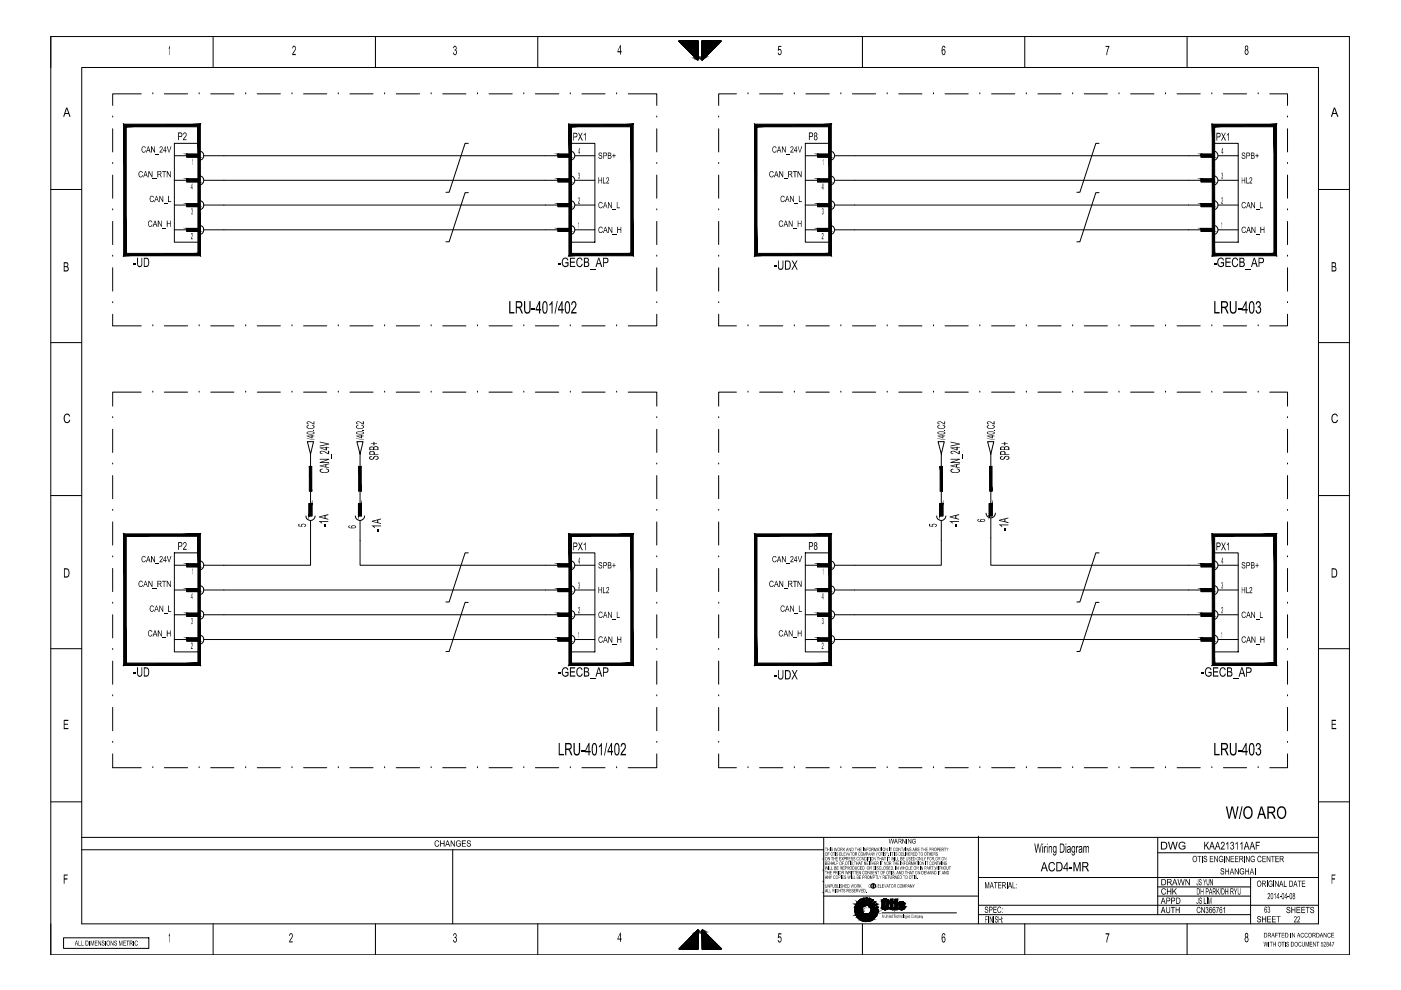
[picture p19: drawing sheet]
<svg xmlns="http://www.w3.org/2000/svg" width="297mm" height="210mm" viewBox="0 0 297 210" stroke-linecap="round" stroke-linejoin="round" font-family="sans-serif">
<!-- layer: LEVEL1 -->
<g fill="none" stroke="#000" stroke-width=".21">
<path d="M10.8 7.7h275.3v194.7h-275.3zM17.3 14.3h262.2v181.6h-262.2zM29.9 19.9h-6v2.5M32.4 19.9h.1M34.9 19.9h4.9M42.2 19.9h.1M44.7 19.9h4.9M45.2 7.7v6.6M52.1 19.9h.1M54.5 19.9h5M61.9 19.9h.1M64.4 19.9h4.9"/>
<path d="M71.7 19.9h.1M74.2 19.9h4.9M79.6 7.7v6.6M81.5 19.9h.1M84 19.9h5M91.4 19.9h.1M93.9 19.9h4.9M101.2 19.9h.1M103.7 19.9h4.9M111.1 19.9h.1M113.5 19.9h5M114 7.7v6.6"/>
<path d="M120.9 19.9h.1M123.4 19.9h4.9M130.7 19.9h.1M133.2 19.9h6v2.5M156.1 19.9h-3.7v2.5M158.6 19.9h.1M161.1 19.9h4.9M168.4 19.9h.1M170.9 19.9h4.9M178.3 19.9h.1M180.7 19.9h4.9M182.9 7.7v6.6"/>
<path d="M188.1 19.9h.1M190.6 19.9h4.9M197.9 19.9h.1M200.4 19.9h4.9M207.7 19.9h.1M210.2 19.9h5M217.3 7.7v6.6M217.6 19.9h.1M220.1 19.9h4.9M227.4 19.9h.1M229.9 19.9h4.9M237.3 19.9h.1"/>
<path d="M239.7 19.9h5M247.1 19.9h.1M249.6 19.9h4.9M251.7 7.7v6.6M256.9 19.9h.1M259.4 19.9h4.9M266.8 19.9h.1M269.2 19.9h3.8v2.5M23.9 24.8h.1M23.9 34.7h.1M23.9 27.3v4.9M23.9 37.1v4.9"/>
<path d="M37 30.4h5.2v21h-5.2zM37 33h2.6M37 38.2h2.6M39.6 32.7h2.6v.6h-2.6zM39.6 37.9h2.6v.7h-2.6zM42.2 32a1 1 0 0 1 1 1 1 1 0 0 1-1 1M42.2 37.3a1 1 0 0 1 1 .9 1 1 0 0 1-1 1M43.2 33h75.1M43.2 38.2h75.1M99.3 30.4h-.7l-3.4 10.4h-.7M118.3 32.7h2.6v.6h-2.6zM118.3 37.9h2.6v.7h-2.6z"/>
<path d="M120.9 30.4h5.2v21h-5.2zM120.9 32a1 1 0 0 1 1 1 1 1 0 0 1-1 1M120.9 37.3a1 1 0 0 1 1 .9 1 1 0 0 1-1 1M121.9 33h4.2M121.9 38.2h4.2M139.2 34.7h.1M139.2 24.8h.1M139.2 27.3v4.9M139.2 37.1v4.9M152.4 24.8h.1M152.4 34.7h.1M152.4 27.3v4.9"/>
<path d="M152.4 37.1v4.9M170.7 30.4h5.3v21h-5.3zM170.7 33h2.6M170.7 38.2h2.6M173.3 32.7h2.7v.6h-2.7zM173.3 37.9h2.7v.7h-2.7zM176 32a1 1 0 0 1 1 1 1 1 0 0 1-1 1M176 37.3a1 1 0 0 1 1 .9 1 1 0 0 1-1 1M177 33h77.6M177 38.2h77.6M233 30.4h-.7l-3.3 10.4h-.7M254.6 32.7h2.7v.6h-2.7z"/>
<path d="M254.6 37.9h2.7v.7h-2.7zM257.3 30.4h5.2v21h-5.2zM257.3 32a1 1 0 0 1 .9 1 1 1 0 0 1-.9 1M257.3 37.3a1 1 0 0 1 .9 .9 1 1 0 0 1-.9 1M258.2 33h4.3M258.2 38.2h4.3M273 34.7h.1M273 24.8h.1M273 27.3v4.9M273 37.1v4.9M10.8 40.2h6.5M23.9 44.5h.1"/>
<path d="M23.9 54.3h.1M23.9 46.9v5M23.9 56.8v4.9M37 43.5h2.6M37 48.7h2.6M39.6 43.2h2.6v.6h-2.6zM39.6 48.4h2.6v.7h-2.6zM42.2 42.5a1 1 0 0 1 1 1 1 1 0 0 1-1 1M42.2 47.8a.97 .97 0 0 1 1 .9 .97 .97 0 0 1-1 1M43.2 43.5h75.1M43.2 48.7h75.1M99.3 40.9h-.7l-3.4 10.4h-.7"/>
<path d="M118.3 43.2h2.6v.6h-2.6zM118.3 48.4h2.6v.7h-2.6zM120.9 42.5a1 1 0 0 1 1 1 1 1 0 0 1-1 1M120.9 47.8a.97 .97 0 0 1 1 .9 .97 .97 0 0 1-1 1M121.9 43.5h4.2M121.9 48.7h4.2M139.2 54.3h.1M139.2 44.5h.1M139.2 46.9v5M139.2 56.8v4.9M152.4 44.5h.1M152.4 54.3h.1"/>
<path d="M152.4 46.9v5M152.4 56.8v4.9M170.7 43.5h2.6M170.7 48.7h2.6M173.3 43.2h2.7v.6h-2.7zM173.3 48.4h2.7v.7h-2.7zM176 42.5a1 1 0 0 1 1 1 1 1 0 0 1-1 1M176 47.8a.97 .97 0 0 1 1 .9 .97 .97 0 0 1-1 1M177 43.5h77.6M177 48.7h77.6M233 40.9h-.7l-3.3 10.4h-.7M254.6 43.2h2.7v.6h-2.7z"/>
<path d="M254.6 48.4h2.7v.7h-2.7zM257.3 42.5a1 1 0 0 1 .9 1 1 1 0 0 1-.9 1M257.3 47.8a.97 .97 0 0 1 .9 .9 .97 .97 0 0 1-.9 1M258.2 43.5h4.3M258.2 48.7h4.3M273 54.3h.1M273 44.5h.1M273 46.9v5M273 56.8v4.9M279.5 40.2h6.6M10.8 72.6h6.5M23.9 64.2h.1"/>
<path d="M23.9 66.6v2.5h6M32.4 69.1h.1M34.9 69.1h4.9M42.2 69.1h.1M44.7 69.1h4.9M52.1 69.1h.1M54.5 69.1h5M61.9 69.1h.1M64.4 69.1h4.9M71.7 69.1h.1M74.2 69.1h4.9M81.5 69.1h.1"/>
<path d="M84 69.1h5M91.4 69.1h.1M93.9 69.1h4.9M101.2 69.1h.1M103.7 69.1h4.9M111.1 69.1h.1M113.5 69.1h5M120.9 69.1h.1M123.4 69.1h4.9M130.7 69.1h.1M139.2 66.6v2.5h-6M139.2 64.2h.1"/>
<path d="M152.4 64.2h.1M152.4 66.6v2.5h3.7M158.6 69.1h.1M161.1 69.1h4.9M168.4 69.1h.1M170.9 69.1h4.9M178.3 69.1h.1M180.7 69.1h4.9M188.1 69.1h.1M190.6 69.1h4.9M197.9 69.1h.1M200.4 69.1h4.9"/>
<path d="M207.7 69.1h.1M210.2 69.1h5M217.6 69.1h.1M220.1 69.1h4.9M227.4 69.1h.1M229.9 69.1h4.9M237.3 69.1h.1M239.7 69.1h5M247.1 69.1h.1M249.6 69.1h4.9M256.9 69.1h.1M259.4 69.1h4.9"/>
<path d="M266.8 69.1h.1M273 66.6v2.5h-3.8M273 64.2h.1M279.5 72.6h6.6M23.9 88.6h.1M23.9 98.4h.1M23.9 91v4.9M29.9 83.1h-6v3M32.4 83.1h.1M34.9 83.1h4.9M42.2 83.1h.1M44.7 83.1h4.9"/>
<path d="M52.1 83.1h.1M54.5 83.1h5M61.9 83.1h.1M64.4 83.1h4.9M65.8 96.3l.7-2.7h-1.3l.6 2.7v2.6M71.7 83.1h.1M74.2 83.1h4.9M76.3 96.3l.7-2.7h-1.3l.6 2.7v2.6M81.5 83.1h.1M84 83.1h5M91.4 83.1h.1M93.9 83.1h4.9"/>
<path d="M101.2 83.1h.1M103.7 83.1h4.9M111.1 83.1h.1M113.5 83.1h5M120.9 83.1h.1M123.4 83.1h4.9M130.7 83.1h.1M133.2 83.1h6v3M139.2 98.4h.1M139.2 88.6h.1M139.2 91v4.9M152.4 88.6h.1"/>
<path d="M152.4 98.4h.1M152.4 91v4.9M156.1 83.1h-3.7v3M158.6 83.1h.1M161.1 83.1h4.9M168.4 83.1h.1M170.9 83.1h4.9M178.3 83.1h.1M180.7 83.1h4.9M188.1 83.1h.1M190.6 83.1h4.9M197.9 83.1h.1"/>
<path d="M199.6 96.3l.6-2.7h-1.3l.7 2.7v2.6M200.4 83.1h4.9M207.7 83.1h.1M210.1 96.3l.6-2.7h-1.3l.7 2.7v2.6M210.2 83.1h5M217.6 83.1h.1M220.1 83.1h4.9M227.4 83.1h.1M229.9 83.1h4.9M237.3 83.1h.1M239.7 83.1h5M247.1 83.1h.1"/>
<path d="M249.6 83.1h4.9M256.9 83.1h.1M259.4 83.1h4.9M266.8 83.1h.1M269.2 83.1h3.8v3M273 98.4h.1M273 88.6h.1M273 91v4.9M10.8 105.1h6.5M23.9 108.2h.1M23.9 118.1h.1M23.9 100.8v4.9"/>
<path d="M23.9 110.7v4.9M37 117.2h5.2v21h-5.2zM37 119.8h2.6M39.6 119.5h2.6v.7h-2.6zM42.2 118.9a1 1 0 0 1 1 1 1 1 0 0 1-1 1M64.9 109.4a.97 .97 0 0 0 .9 1 .97 .97 0 0 0 1-1M65.5 106.8h.6v2.6h-.6zM65.8 110.4v9.4h-22.6M65.8 104.1v2.7M75.3 109.4a1 1 0 0 0 1 1 1 1 0 0 0 1-1M76 106.8h.6v2.6h-.6zM76.3 110.4v9.4h42"/>
<path d="M76.3 104.1v2.7M99.3 117.2h-.7l-3.4 10.4h-.7M118.3 119.5h2.6v.7h-2.6zM120.9 117.2h5.2v21h-5.2zM120.9 118.9a1 1 0 0 1 1 1 1 1 0 0 1-1 1M121.9 119.8h4.2M139.2 118.1h.1M139.2 108.2h.1M139.2 100.8v4.9M139.2 110.7v4.9M152.4 108.2h.1M152.4 118.1h.1"/>
<path d="M152.4 100.8v4.9M152.4 110.7v4.9M170.7 117.2h5.3v21h-5.3zM170.7 119.8h2.6M173.3 119.5h2.7v.7h-2.7zM176 118.9a1 1 0 0 1 1 1 1 1 0 0 1-1 1M198.6 109.4a.97 .97 0 0 0 1 1 .97 .97 0 0 0 .9-1M199.2 106.8h.7v2.6h-.7zM199.6 110.4v9.4h-22.6M199.6 104.1v2.7M209.1 108.8a1 1 0 0 0 1 1 1 1 0 0 0 .9-1M209.7 106.8h.7v2.6h-.7z"/>
<path d="M210.1 109.8v10h44.5M210.1 104.1v2.7M233 117.2h-.7l-3.3 10.4h-.7M254.6 119.5h2.7v.7h-2.7zM257.3 117.2h5.2v21h-5.2zM257.3 118.9a1 1 0 0 1 .9 1 1 1 0 0 1-.9 1M258.2 119.8h4.3M273 118.1h.1M273 108.2h.1M273 100.8v4.9M273 110.7v4.9M279.5 105.1h6.6"/>
<path d="M10.8 137.5h6.5M23.9 127.9h.1M23.9 137.7h.1M23.9 120.5v4.9M23.9 130.3v5M37 130.3h2.6M37 125.1h2.6M37 135.6h2.6M39.6 124.8h2.6v.6h-2.6zM39.6 130h2.6v.7h-2.6zM39.6 135.3h2.6v.6h-2.6zM42.2 124.1a1 1 0 0 1 1 1 1 1 0 0 1-1 1"/>
<path d="M42.2 129.4a.97 .97 0 0 1 1 .9 .97 .97 0 0 1-1 1M42.2 134.6a.97 .97 0 0 1 1 1 .97 .97 0 0 1-1 1M43.2 130.3h75.1M43.2 125.1h75.1M43.2 135.6h75.1M99.3 127.7h-.7l-3.4 10.4h-.7M118.3 124.8h2.6v.6h-2.6zM118.3 130h2.6v.7h-2.6zM118.3 135.3h2.6v.6h-2.6zM120.9 124.1a1 1 0 0 1 1 1 1 1 0 0 1-1 1M120.9 129.4a.97 .97 0 0 1 1 .9 .97 .97 0 0 1-1 1M120.9 134.6a.97 .97 0 0 1 1 1 .97 .97 0 0 1-1 1"/>
<path d="M121.9 130.3h4.2M121.9 125.1h4.2M121.9 135.6h4.2M139.2 137.7h.1M139.2 127.9h.1M139.2 120.5v4.9M139.2 130.3v5M152.4 127.9h.1M152.4 137.7h.1M152.4 120.5v4.9M152.4 130.3v5M170.7 130.3h2.6"/>
<path d="M170.7 125.1h2.6M170.7 135.6h2.6M173.3 124.8h2.7v.6h-2.7zM173.3 130h2.7v.7h-2.7zM173.3 135.3h2.7v.6h-2.7zM176 124.1a1 1 0 0 1 1 1 1 1 0 0 1-1 1M176 129.4a.97 .97 0 0 1 1 .9 .97 .97 0 0 1-1 1M176 134.6a.97 .97 0 0 1 1 1 .97 .97 0 0 1-1 1M177 130.3h77.6M177 125.1h77.6M177 135.6h77.6M233 127.7h-.7l-3.3 10.4h-.7"/>
<path d="M254.6 130h2.7v.7h-2.7zM254.6 135.3h2.7v.6h-2.7zM254.6 124.8h2.7v.6h-2.7zM257.3 124.1a1 1 0 0 1 .9 1 1 1 0 0 1-.9 1M257.3 129.4a.97 .97 0 0 1 .9 .9 .97 .97 0 0 1-.9 1M257.3 134.6a.97 .97 0 0 1 .9 1 .97 .97 0 0 1-.9 1M258.2 130.3h4.3M258.2 125.1h4.3M258.2 135.6h4.3M273 137.7h.1M273 127.9h.1M273 120.5v4.9"/>
<path d="M273 130.3v5M279.5 137.5h6.6M23.9 147.5h.1M23.9 157.4h.1M23.9 140.2v4.9M23.9 150v4.9M23.9 159.9v2.9h6M139.2 159.9v2.9h-6M139.2 157.4h.1M139.2 147.5h.1M139.2 140.2v4.9M139.2 150v4.9"/>
<path d="M152.4 147.5h.1M152.4 157.4h.1M152.4 140.2v4.9M152.4 150v4.9M152.4 159.9v2.9h3.7M273 159.9v2.9h-3.8M273 157.4h.1M273 147.5h.1M273 140.2v4.9M273 150v4.9M10.8 170h6.5M17.3 177.5h262.2"/>
<path d="M32.4 162.8h.1M34.9 162.8h4.9M42.2 162.8h.1M44.7 162.8h4.9M52.1 162.8h.1M54.5 162.8h5M61.9 162.8h.1M64.4 162.8h4.9M71.7 162.8h.1M74.2 162.8h4.9M81.5 162.8h.1M84 162.8h5"/>
<path d="M91.4 162.8h.1M93.9 162.8h4.9M101.2 162.8h.1M103.7 162.8h4.9M111.1 162.8h.1M113.5 162.8h5M120.9 162.8h.1M123.4 162.8h4.9M130.7 162.8h.1M158.6 162.8h.1M161.1 162.8h4.9M168.4 162.8h.1"/>
<path d="M170.9 162.8h4.9M174.6 177.5v18.4M178.3 162.8h.1M180.7 162.8h4.9M188.1 162.8h.1M190.6 162.8h4.9M197.9 162.8h.1M200.4 162.8h4.9M207.4 177.3v18.6M207.7 162.8h.1M210.2 162.8h5M217.6 162.8h.1"/>
<path d="M220.1 162.8h4.9M227.4 162.8h.1M229.9 162.8h4.9M237.3 162.8h.1M239.7 162.8h5M245.5 177.5v16.4M247.1 162.8h.1M249.6 162.8h4.9M256.9 162.8h.1M259.4 162.8h4.9M266.8 162.8h.1M279.5 170h6.6"/>
<path d="M13.5 198.8h18.1v2.3h-18.1zM17.3 180.2h157.3M45.2 195.9v6.5M79.6 195.9v6.5M96 180.2v15.7M114 195.9v6.5M174.5 182.1h.1M174.5 184.5h.1M174.5 186.9h.1M174.5 189.2h.1M174.6 190h32.8M181.2 192.7h1.2l-1.2 .1z"/>
<path d="M181.2 192.8l1.2-.1 .3 .1zM181.2 192.8h1.5zM181.2 192.9h1.1l-1.1 .1zM181.2 192.9l1.5-.1zM181.2 193.3l1.1-.4 .5 .2zM181.2 193.3l1.6-.2-.5 .2zM181.2 193.3h1.1l-1 .1zM181.3 192.4l1.1 .3h-1.2v.3l1.1-.1-1.1 .4M181.3 192.3l1.3 .1h-1.3zM181.3 192.4h1.5zM181.3 192.4h1.5l-.4 .3zM181.3 193.4l1-.1-1 .2z"/>
<path d="M181.3 193.6l1-.3-.8 .6M181.3 193.5l1-.2-1 .3zM181.4 192l-.1 .3zM181.4 192l1.2 .4-1.3-.1zM181.5 191.8l1.1 .6-1.2-.4M181.5 191.8l1.2 .4-.1 .2zM181.5 193.9l1.4-.5-.5 .3zM181.5 193.9l.8-.6 .6 .1zM181.5 193.9l.9-.2zM181.5 194l.9-.3-.9 .4zM181.5 194.1l.9-.4-.8 .5zM181.6 194.2l.8-.5-.6 .7"/>
<path d="M181.7 191.5l-.2 .2zM181.7 191.5l-.2 .3zM181.7 191.5l1 .7-1.2-.4zM181.8 194.4l1.6-.6zM181.8 194.4l.8-.3-.7 .4zM181.8 191.3l.9 .9-1-.7M181.8 191.3l.3-.3 .9 .9zM181.8 191.3l1.2 .6-.3 .3zM181.9 194.5l.7-.4-.6 .5zM181.9 191.2l-.1 .1 .3-.3zM182 194.6l.6-.5-.5 .6zM182.1 194.7l.5-.6-.3 .8"/>
<path d="M182.1 191l-.2 .2zM182.3 194.9l.6-.5-.6 .5zM182.3 190.8l.7 1.1-.9-.9M182.3 190.8l.3-.2zM182.3 190.8l.3-.2 .7 1.3zM182.3 190.8l1 1.1h-.3zM182.3 192.9l.4-.1 .1 .3zM182.3 193.3l.5-.2 .1 .3zM182.3 194.9l.6-.5-.4 .6zM182.4 192.7l.4-.3-.1 .4zM182.4 190.8l.2-.2zM182.4 193.7l.7-.1 .3 .2z"/>
<path d="M182.4 193.7l.5-.3 .2 .2zM182.4 193.7l1 .1-1.6 .6zM182.6 192.4l.4-.2-.2 .2zM182.6 195.1l.3-.7-.1 .8M182.6 194.1l2.7-.1 .4 .3zM182.6 194.1l3.3-.1zM182.6 194.1l1.1-.3 2.2 .2zM182.6 194.1l.8-.3h.3zM182.6 194.1l3.1 .2-2.8 .1zM182.6 194.1l.3 .3-.6 .5zM182.7 192.2l.3-.3 .2 .1zM182.7 192.2l.5-.2z"/>
<path d="M182.7 192.2h.3l-.4 .2zM182.9 195.9v6.5M182.9 190.5l.4 1.4-.7-1.3M182.9 190.5h.3zM182.9 190.5h.3l.4 1.4zM182.9 190.5l.7 1.4h-.3zM182.9 194.4h1.9l-.4 .2zM182.9 194.4l2.8-.1zM182.9 194.4l-.3 .7-.1-.1zM182.9 194.4l1.5 .2h-1zM182.9 194.4l.5 .2-.6 .6zM183 190.5h.2z"/>
<path d="M183 191.9h.5zM183.3 195.3l.1-.7 .1 .7h.4v-.7l.2 .7M183.3 191.9h.6zM183.4 194.6h1zM183.4 194.6l-.4 .6h-.2zM183.4 194.6l-.3 .7-.1-.1zM183.4 194.6l-.1 .7h-.2zM183.4 194.6h.5l-.4 .7zM183.5 195.3h.4zM183.5 195.3h.3zM183.6 190.4v1.5l-.4-1.4M183.6 190.4h.3v1.5l.3-1.4"/>
<path d="M183.6 190.4h.2zM183.6 190.4h.2l-.2 1.5zM183.7 193.8h2.3zM183.7 193.8h2.3l-.1 .2zM183.8 190.4l-.2 1.5zM183.9 190.4v1.5h-.3zM183.9 194.6h.5l.2 .6zM183.9 194.6l.7 .6-.5 .1zM183.9 194.6v.7h-.4zM183.9 191.9l.2 .1M184 193.8l.2-.1 1.8 .1zM184.1 195.3l.4-.1z"/>
<path d="M184.1 195.3l.5-.1zM184.2 190.5l-.3 1.4zM184.2 193.7l.3-.2h1.6zM184.2 193.7l1.9-.2-.1 .3zM184.3 190.5l-.4 1.4zM184.3 192.2l1.3-.9zM184.3 192.2l1.3-1zM184.3 192.2l1.2-1zM184.4 192.2l1.2-.9zM184.4 194.6l.4-.2 .4 .4zM184.4 194.6l.8 .2-.4 .3zM184.4 190.5l-.5 1.4z"/>
<path d="M184.5 193.5l1.7-.2zM184.5 193.5h1.6zM184.5 190.5l-.5 1.4zM184.5 190.5l-.4 1.5zM184.5 192.4l1.4-.6zM184.5 192.4l1.4-.7zM184.5 190.5l-.4 1.5M184.6 192.4l1.3-.6zM184.6 192.6l1.6-.2zM184.6 192.6l1.5-.3zM184.6 193.2l1.6-.3v.1zM184.6 193.2l1.6-.2v.3z"/>
<path d="M184.6 193.2l1.6 .1-1.7 .2zM184.6 192.6l.1 .1M184.7 192.9h1.5l-.1 .5M184.7 192.7l1.5-.3zM184.7 192.9h1.5l-1.6 .3zM184.8 195.1l-.4-.5 .2 .6M184.8 195.1l.3-.2zM184.8 195.1l.4-.3zM184.8 194.4l.9-.1-.1 .1zM184.8 194.4h.8l-.3 .3zM184.9 190.7l-.8 1.3zM184.9 190.7l-.8 1.3"/>
<path d="M185 190.8l-.9 1.2zM185.1 190.8l-.9 1.2zM185.1 190.8l-.8 1.3zM185.1 190.8l-.8 1.3M185.3 194h.6l-.1 .1zM185.3 194.7l-.5-.3 .4 .4M185.3 194.7l.3-.3zM185.4 191.1l-1.1 1.1M185.6 191.3l-1.1 1M185.6 193.4l.6-.1-.1 .1zM185.8 194.1l-.5-.1 .4 .3M185.9 191.6l-1.4 .8"/>
<path d="M185.9 191.8l-1.3 .7M186.1 193.4h-.5l.5 .1M186.1 192.3l.1 .1M186.1 192.3l-1.5 .3M186.2 192.4l-1.5 .3M187 192.4l.2 .3M187 191h1.4zM187 191.1l.6-.1zM187 191.1l.6-.1-.6 .1M187 191h.7zM187 191h.6zM187 191.1h.5h-.5"/>
<path d="M187 191.1h.5zM187 191.1h.6zM187 192.4h.5h-.5M187 192.4h.6zM187 192.4h.5zM187 192.5h.7zM187 192.5h.6h-.6M187 192.5h.6zM187 192.5l.6-.1-.6 .1M187 192.5l.6-.1zM187 192.5h1.4zM187 191.1v1.3"/>
<path d="M187 193.5h15.8M187 192.5l.5-.2-.3 .4M187 190.9h1.3zM187 192.5h1.3zM187.1 190.8h1.2zM187.1 192.6l1.2-.1zM187.1 192.6h1.2zM187.1 192.6l1.1 .1zM187.1 190.8h1.1zM187.1 192.7h1.1zM187.2 190.8l.3 .4-.5-.3M187.2 190.8l-.2 .3"/>
<path d="M187.2 190.8l.9-.1zM187.2 190.8h1zM187.2 192.7h1zM187.3 190.7h.7zM187.3 190.7h.8zM187.3 192.8l.9-.1zM187.3 192.8h.8zM187.3 192.8h.7zM187.4 190.6h.6M187.4 192.8h.6M187.4 190.6h.4zM187.4 190.6h.6z"/>
<path d="M187.4 192.8h.6zM187.4 192.8l.4 .1zM187.5 192.4l.1-1.4 .2 .1v1.3M187.5 192.4l.2 .1 .1-.1M187.5 190.6h.3zM187.5 191.1h-.5h.5M187.5 191.1v1.3h-.5zM187.5 191.1l-.5 1.3zM187.5 192.4h-.5h.5M187.5 192.9h.3zM187.6 191.1h-.6h.6M187.6 192.4h-.6h.6"/>
<path d="M187.6 190.6h.2zM187.6 192.9h.2zM187.7 191h.7zM187.7 192.5h.7zM187.7 192.5l.7-.1zM187.8 192.4h.6zM187.8 191h.6zM187.8 191.1l.6-.1zM187.8 191.1h.6h-.6M187.8 191.1h.6zM187.8 192.4h.6h-.6M187.8 191.1h.6l-.6 1.3z"/>
<path d="M188.2 190.8l-.4 .4 .5-.3M188.2 190.8l.1 .1M188.3 190.9l.1 .2M188.3 192.5l-.1 .2M188.4 192.4l-.1 .1-.5-.2 .4 .4M188.4 191h-.7h.7M188.4 191.1h-.6h.6M188.4 191.1l-.6 1.3 .6-1.3M188.4 191.1v1.3h-.6zM188.4 192.4h-.6h.6M188.4 192.4l-.7 .1 .7-.1M188.4 191.1v1.3"/>
<path d="M188.6 191.6l.9-.4zM188.6 191.2h.2l-.2 .4zM188.6 191.2v.4M188.6 191.6h.2M188.8 192.4h.4v.5M188.8 192.4l.2 .4 .2 .1M188.8 190.7h.5l-.5 .5zM188.8 191.2h.5l-.7 .4zM188.8 191.6l.7-.4-.2 .4zM188.8 191.6h.5l-.5 .8zM188.8 192.4h.5zM188.8 192.4h.5l-.5 .2z"/>
<path d="M188.8 190.7v.5h-.2M188.8 191.6v.8M188.8 190.7h.5v.5M188.8 192.6l.7-.1zM188.8 192.6l.6-.1zM188.8 192.6l.5-.1zM188.8 192.6l.7-.1-.6 .2zM188.9 192.7l.6-.2-.5 .3zM189 192.8l.5-.3-.3 .4zM189.2 192.9h.3M189.3 190.7v.5h-.5zM189.3 191.6v.8h-.5z"/>
<path d="M189.3 191.2h.2M189.4 192.5h.1M189.5 191.2v.4h-.2zM189.5 192.5v.4h-.3zM189.5 191.6h-.2v.8M189.5 191.2v.4M189.5 192.5v.4M189.8 191.2h.5v1.7M189.8 190.7h.5v.4h-.5zM189.8 190.7h.5l-.5 .4zM189.8 191.1l.5-.4v.4zM189.8 191.2h.5l-.5 1.7z"/>
<path d="M189.8 191.2v1.7h.5M190.3 191.2v1.7h-.5zM190.5 192.4h.4l.2 .1 .3-.1M190.5 191.6h.5h-.5M190.5 191.6h.5zM190.5 191.7l.4-.1-.4 .1M190.5 191.6h.4zM190.5 191.7l.4-.1zM190.5 191.7h.4h-.4M190.5 191.7h.4zM190.5 191.7h.5zM190.5 192.4h.4z"/>
<path d="M190.5 192.4h.4h-.4M190.5 192.4l.5 .1zM190.5 192.4v.2M190.5 191.5v.4M190.5 191.6h.6zM190.5 191.6l.6-.1zM190.5 191.5h.6zM190.5 191.5h1.3zM190.5 191.8h.5h-.5M190.5 191.8l.5-.1zM190.5 191.8h.5zM190.5 191.9l.5-.1z"/>
<path d="M190.5 192.5h.5zM190.5 192.5h.5h-.5M190.5 192.6h1.3zM190.5 192.6l.6-.1zM190.5 192.6l.6-.1-.6 .1M190.6 191.4l1.2 .1zM190.6 191.9l.4-.1zM190.6 192.6h1.2zM190.6 192.6h1.1zM190.6 191.4h1.1zM190.6 191.4l1-.1zM190.6 192.7l1.1-.1z"/>
<path d="M190.6 192.7h1.1zM190.7 192l.6 .4M190.7 191.3h.9zM190.7 192l.3-.2zM190.7 192.7h1zM190.7 192.7h.9zM190.7 192.7l.9 .1zM190.7 191.3h.8zM190.7 192l.3-.2 .5 .2zM190.7 192h.8h-.8M190.7 192l.9 .1zM190.7 192l.9 .1-.3 .2z"/>
<path d="M190.7 192.8h.9zM190.7 192.8h.8zM190.8 191.3h.6zM190.8 191.3h.7zM190.8 192.8h.7zM190.9 192.8h.5M190.9 191.3h.5M190.9 191.3h.5zM190.9 192.8h.6zM190.9 192.8h.5zM191 191.2h.3zM191 191.2l.4 .1z"/>
<path d="M191 192.9l.4-.1zM191 192.9h.3zM191 191.6h-.5h.5M191 192.5h-.5h.5M191.1 191.2h.1zM191.1 191.2h.2zM191.1 192.9h.2zM191.1 192.9h.1zM191.1 191.5h.7zM191.1 192.5h.7zM191.1 192.5l.7 .1zM191.2 191.5h.6z"/>
<path d="M191.2 191.6l.6-.1zM191.2 192.5h.6zM191.2 191.6h.6zM191.3 191.6h.5zM191.3 192.3l.5-.1zM191.3 192.3l.4-.1zM191.3 192.3l.3-.2zM191.3 192.3l.3-.2-.3 .2M191.3 192.3h.5zM191.3 192.5l.5-.1zM191.3 192.4h.5zM191.3 192.4h.5h-.5"/>
<path d="M191.4 191.6h.4zM191.4 191.7l.4-.1zM191.4 191.7h.4zM191.4 192.4h.4zM191.4 192.4h.4h-.4M191.6 192.1l-.3 .4 .5-.3M191.8 192.2v.4M191.8 191.5v.2h-.4a.2 .2 0 0 0-.3-.2 .2 .2 0 0 0-.1 .3l.8 .4M191.8 191.5l-.6 .1 .6-.1M191.8 191.6h-.5h.5M191.8 192.5h-.6h.6M191.8 191.6h-.4h.4"/>
<path d="M191.8 192.4h-.4h.4M191.8 192.4l-.5 .1 .5-.1M207.4 193.9h57.7M207.4 191.9h72.1M207.4 186.1h72.1M217.3 195.9v6.5M245.5 180.8h34M245.5 190h19.6M245.5 188h19.6M251.7 195.9v6.5M265.1 186.1v9.8"/>
<circle cx="185.1" cy="187.8" r=".5"/>
</g>
<g fill="#000" stroke="#000" stroke-width=".21">
<path d="M148 12.6l-.1 .1zM148.9 12.6v.1zM147.9 197.3l.1-.1zM148.9 197.3l.1-.1zM181.3 192.2v.1zM181.4 192l-.1 .2zM181.5 191.7v.1zM181.7 191.5l-.1 .1zM181.7 191.5l-.2 .2zM181.9 191.2l-.1 .1zM182 191.1l-.1 .1zM182.1 191l-.1 .1z"/>
<path d="M182.1 191l-.2 .2zM182.3 190.8h.1zM182.6 190.6l-.1 .1zM182.4 190.8l.2-.2zM183 190.5h.1zM183.6 190.4h.2l-.2 1.5zM183.6 190.4h.2zM183.8 190.4l-.2 1.5zM184.3 190.5l-.4 1.4zM184.2 190.5l-.3 1.4zM184.4 190.5l-.5 1.4zM184.5 190.5l-.6 1.4z"/>
<path d="M184.5 190.5l-.5 1.4zM184.7 192.9h1.5l-1.6 .3zM184.9 190.8l-.8 1.2zM184.8 195.1l.1-.1zM185 190.8l-.9 1.2zM185.1 190.8l-1 1.2zM185.1 190.8l-.9 1.2zM185.1 190.8l-.9 1.3zM184.9 195l.2-.1zM184.3 192.2l1.2-1zM185.5 194.6l-.2 .1zM184.4 192.2l1.2-.9z"/>
<path d="M185.6 194.4l-.1 .2zM185.6 193.4l.6-.1-.1 .1zM187 191h1.4zM187 191h.7zM187 192.5h1.4zM187 192.5h.3v.2zM187 190.9h1.3zM187 192.5h1.3zM187.1 190.8l.2 .1zM187.1 190.8h1.2zM187.1 192.6h1.2zM187.1 192.6l1.1 .1z"/>
<path d="M187.1 190.8h1.1zM187.1 192.7h1.1zM187.1 190.8h.2zM187.2 192.7h1zM187.2 190.8l.9-.1zM187.3 192.8h.8zM187.3 192.8h.7zM187.3 190.7h.7zM187.4 190.6h.6zM187.4 192.8h.6zM187.4 192.8l.4 .1zM187 192.5l.5-.2-.2 .2z"/>
<path d="M187.4 190.6h.4zM187 191.1l.6-.1zM187.5 191.1l-.5 1.3zM187.5 192.9h.3zM187.5 190.6h.3zM187.6 192.9h.2zM187 192.5h.7zM187.6 190.6h.2zM187.7 192.5h.7zM187.8 192.3l.5 .2h-.2zM187.3 190.7h.8zM188.1 192.5h.2v.2z"/>
<path d="M188.1 190.8l.2 .1zM187.2 190.8h1zM188.1 190.8h.2zM187.3 192.8l.9-.1zM187.1 192.6l1.2-.1zM187.7 191h.7zM188.4 191.1l-.6 1.3zM187.8 192.4h.6zM187.7 192.5l.7-.1zM188.6 191.2h.2l-.2 .4zM188.8 190.7h.5l-.5 .5zM188.8 191.2h.5l-.7 .4z"/>
<path d="M188.8 191.6h.5l-.5 .8zM188.8 192.7h.4v.1zM189.3 190.7v.5h-.5zM188.6 191.6l.9-.4zM188.8 192.6l.7-.1zM188.8 191.6l.7-.4-.2 .4zM189.5 191.2v.4h-.2zM189.5 192.5v.4h-.3zM189.8 190.7h.5l-.5 .4zM189.8 191.2h.5l-.5 1.7zM189.8 191.1l.5-.4v.4zM190.3 191.2v1.7h-.5z"/>
<path d="M190.5 191.7h.4zM190.5 192.4h.4zM190.5 191.5h1.3zM190.5 192.6h1.3zM190.6 191.4l1.2 .1zM190.6 192.6h1.1zM190.6 191.4h1.1zM190.6 192.7h1.1zM190.6 191.4l1-.1zM190.7 192.7h.9zM190.7 192.7l.9 .1zM190.7 191.3h.9z"/>
<path d="M190.7 192h.8zM190.7 192l.9 .1zM190.7 192.8h.9zM190.7 192.8h.8zM190.7 191.3h.8zM190.8 192.8h.7zM190.8 191.3h.6zM190.9 192.8h.5zM190.5 191.7l.4-.1zM191 191.2l.4 .1zM190.9 191.3h.5zM190.7 192l.3-.2z"/>
<path d="M191 192.9h.3zM190.5 192.6l.6-.1zM191.1 191.2h.2zM191 191.2h.3zM191.1 192.9h.1zM190.5 191.6h.6zM190.5 191.6l.6-.1zM191.1 191.2h.1zM191.1 192.9h.2zM191.4 191.7h.4zM191.4 192.4h.4zM190.8 191.3h.7z"/>
<path d="M191 192.9l.4-.1zM190.9 192.8h.6zM191.6 192.2h.2zM191.3 192.3l.3-.2zM191.6 192.1l.1 .1zM191.3 192.3l.4-.1zM190.7 192.7h1zM190.6 192.7l1.1-.1zM191.1 191.5h.7zM191.2 191.5h.6zM191.2 191.6l.6-.1zM191.2 192.5h.6z"/>
<path d="M190.6 192.6h1.2zM191.4 191.7l.4-.1z"/>
<path d="M144 8.6l-.1 .1 4.1 4zM143.9 8.7l4.1 4h-.1z"/>
<path d="M147.9 8.7v4h.2zM147.9 8.7h.2v4z"/>
<path d="M143.9 8.7l4.1-.1zM143.9 8.6h4.1z"/>
<path d="M144 8.8l4-.1zM144 8.7h4z"/>
<path d="M144.1 8.9h3.9v-.1zM144.1 8.8h3.9l-3.9 .1z"/>
<path d="M144.2 9h3.8v-.2zM144.2 8.8h3.8l-3.8 .2z"/>
<path d="M144.3 9.1h3.7v-.2zM144.3 8.9h3.7l-3.7 .2z"/>
<path d="M144.4 9.1h3.6v-.1zM144.4 9h3.6l-3.6 .1z"/>
<path d="M144.5 9.2h3.5v-.1zM144.5 9.1h3.5l-3.5 .1z"/>
<path d="M144.5 9.3h3.5v-.1zM144.5 9.2h3.5l-3.5 .1z"/>
<path d="M144.6 9.4l3.4-.1zM144.6 9.3h3.4z"/>
<path d="M144.7 9.4h3.3zM144.7 9.4h3.3z"/>
<path d="M144.8 9.5l3.2-.1zM144.8 9.4h3.2z"/>
<path d="M144.8 9.6h3.2v-.1zM144.8 9.5h3.2l-3.2 .1z"/>
<path d="M144.9 9.7h3.1v-.1zM144.9 9.6h3.1l-3.1 .1z"/>
<path d="M145 9.8h3v-.1zM145 9.7h3l-3 .1z"/>
<path d="M145.1 9.9h2.9v-.2zM145.1 9.7h2.9l-2.9 .2z"/>
<path d="M145.2 9.9h2.8v-.1zM145.2 9.8h2.8l-2.8 .1z"/>
<path d="M145.3 10h2.7v-.1zM145.3 9.9h2.7l-2.7 .1z"/>
<path d="M145.3 10.1h2.7v-.1zM145.3 10h2.7l-2.7 .1z"/>
<path d="M145.4 10.2l2.6-.1zM145.4 10.1h2.6z"/>
<path d="M145.5 10.2h2.5zM145.5 10.2h2.5z"/>
<path d="M145.6 10.3l2.4-.1zM145.6 10.2h2.4z"/>
<path d="M145.6 10.4h2.4v-.1zM145.6 10.3h2.4l-2.4 .1z"/>
<path d="M145.7 10.5h2.3v-.1zM145.7 10.4h2.3l-2.3 .1z"/>
<path d="M145.8 10.6h2.2v-.1zM145.8 10.5h2.2l-2.2 .1z"/>
<path d="M145.9 10.7h2.1v-.2zM145.9 10.5h2.1l-2.1 .2z"/>
<path d="M146 10.8h2v-.2zM146 10.6h2l-2 .2z"/>
<path d="M146.1 10.8h1.9v-.1zM146.1 10.7h1.9l-1.9 .1z"/>
<path d="M146.1 10.9h1.9v-.1zM146.1 10.8h1.9l-1.9 .1z"/>
<path d="M146.2 11l1.8-.1zM146.2 10.9h1.8z"/>
<path d="M146.3 11h1.7zM146.3 11h1.7z"/>
<path d="M146.4 11.1l1.6-.1zM146.4 11h1.6z"/>
<path d="M146.4 11.2h1.6v-.1zM146.4 11.1h1.6l-1.6 .1z"/>
<path d="M146.5 11.3h1.5v-.1zM146.5 11.2h1.5l-1.5 .1z"/>
<path d="M146.6 11.4h1.4v-.1zM146.6 11.3h1.4l-1.4 .1z"/>
<path d="M146.7 11.5h1.3v-.2zM146.7 11.3h1.3l-1.3 .2z"/>
<path d="M146.8 11.6h1.2v-.2zM146.8 11.4h1.2l-1.2 .2z"/>
<path d="M146.9 11.6h1.1v-.1zM146.9 11.5h1.1l-1.1 .1z"/>
<path d="M147 11.7l1-.1zM147 11.6h1z"/>
<path d="M147 11.8l1-.1zM147 11.7h1z"/>
<path d="M147.1 11.9l.9-.1zM147.1 11.8h.9z"/>
<path d="M147.2 11.9h.8v-.1zM147.2 11.8h.8l-.8 .1z"/>
<path d="M147.2 12h.8v-.1zM147.2 11.9h.8l-.8 .1z"/>
<path d="M147.3 12.1h.7v-.1zM147.3 12h.7l-.7 .1z"/>
<path d="M147.4 12.2h.6v-.1zM147.4 12.1h.6l-.6 .1z"/>
<path d="M147.5 12.3h.5v-.2zM147.5 12.1h.5l-.5 .2z"/>
<path d="M147.6 12.4h.4v-.2zM147.6 12.2h.4l-.4 .2z"/>
<path d="M147.7 12.4h.3v-.1zM147.7 12.3h.3l-.3 .1z"/>
<path d="M147.7 12.5l.3-.1zM147.7 12.4h.3z"/>
<path d="M147.8 12.6l.2-.1zM147.8 12.5h.2z"/>
<path d="M148.8 8.7v4h.1zM148.8 8.7h.1v4z"/>
<path d="M148.9 12.6l.1-.1zM148.9 12.5h.1z"/>
<path d="M148.9 12.5l.2-.1zM148.9 12.4h.2z"/>
<path d="M148.9 12.4h.3v-.1zM148.9 12.3h.3l-.3 .1z"/>
<path d="M148.9 12.4h.4v-.2zM148.9 12.2h.4l-.4 .2z"/>
<path d="M148.9 12.3h.5v-.2zM148.9 12.1h.5l-.5 .2z"/>
<path d="M148.9 12.2h.6v-.1zM148.9 12.1h.6l-.6 .1z"/>
<path d="M148.9 12.1h.6v-.1zM148.9 12h.6l-.6 .1z"/>
<path d="M148.9 12h.7v-.1zM148.9 11.9h.7l-.7 .1z"/>
<path d="M148.9 11.9h.8v-.1zM148.9 11.8h.8l-.8 .1z"/>
<path d="M148.9 11.9l.8-.1zM148.9 11.8h.8z"/>
<path d="M148.9 11.8l.9-.1zM148.9 11.7h.9z"/>
<path d="M148.9 11.7l1-.1zM148.9 11.6h1z"/>
<path d="M148.9 11.6h1.1v-.1zM148.9 11.5h1.1l-1.1 .1z"/>
<path d="M148.9 11.6h1.2v-.2zM148.9 11.4h1.2l-1.2 .2z"/>
<path d="M148.9 11.5h1.3v-.2zM148.9 11.3h1.3l-1.3 .2z"/>
<path d="M148.9 11.4h1.3v-.1zM148.9 11.3h1.3l-1.3 .1z"/>
<path d="M148.9 11.3h1.4v-.1zM148.9 11.2h1.4l-1.4 .1z"/>
<path d="M148.9 11.2h1.5v-.1zM148.9 11.1h1.5l-1.5 .1z"/>
<path d="M148.9 11.1l1.6-.1zM148.9 11h1.6z"/>
<path d="M148.9 11h1.7zM148.9 11h1.7z"/>
<path d="M148.9 11l1.7-.1zM148.9 10.9h1.7z"/>
<path d="M148.9 10.9h1.8v-.1zM148.9 10.8h1.8l-1.8 .1z"/>
<path d="M148.9 10.8h1.9v-.1zM148.9 10.7h1.9l-1.9 .1z"/>
<path d="M148.9 10.8h2v-.2zM148.9 10.6h2l-2 .2z"/>
<path d="M148.9 10.7h2.1v-.2zM148.9 10.5h2.1l-2.1 .2z"/>
<path d="M148.9 10.6h2.1v-.1zM148.9 10.5h2.1l-2.1 .1z"/>
<path d="M148.9 10.5h2.2v-.1zM148.9 10.4h2.2l-2.2 .1z"/>
<path d="M148.9 10.4h2.3v-.1zM148.9 10.3h2.3l-2.3 .1z"/>
<path d="M148.9 10.3l2.4-.1zM148.9 10.2h2.4z"/>
<path d="M148.9 10.2h2.5zM148.9 10.2h2.5z"/>
<path d="M148.9 10.2l2.5-.1zM148.9 10.1h2.5z"/>
<path d="M148.9 10.1h2.6v-.1zM148.9 10h2.6l-2.6 .1z"/>
<path d="M148.9 10h2.7v-.1zM148.9 9.9h2.7l-2.7 .1z"/>
<path d="M148.9 9.9h2.8v-.1zM148.9 9.8h2.8l-2.8 .1z"/>
<path d="M148.9 9.9h2.9v-.2zM148.9 9.7h2.9l-2.9 .2z"/>
<path d="M148.9 9.8h2.9v-.1zM148.9 9.7h2.9l-2.9 .1z"/>
<path d="M148.9 9.7h3v-.1zM148.9 9.6h3l-3 .1z"/>
<path d="M148.9 9.6h3.1v-.1zM148.9 9.5h3.1l-3.1 .1z"/>
<path d="M148.9 9.5l3.2-.1zM148.9 9.4h3.2z"/>
<path d="M148.9 9.4h3.3zM148.9 9.4h3.3z"/>
<path d="M148.9 9.4l3.3-.1zM148.9 9.3h3.3z"/>
<path d="M148.9 9.3h3.4v-.1zM148.9 9.2h3.4l-3.4 .1z"/>
<path d="M148.9 9.2h3.5v-.1zM148.9 9.1h3.5l-3.5 .1z"/>
<path d="M148.9 9.1h3.6v-.1zM148.9 9h3.6l-3.6 .1z"/>
<path d="M148.9 9.1h3.6v-.2zM148.9 8.9h3.6l-3.6 .2z"/>
<path d="M148.9 9h3.7v-.2zM148.9 8.8h3.7l-3.7 .2z"/>
<path d="M148.9 8.9h3.8v-.1zM148.9 8.8h3.8l-3.8 .1z"/>
<path d="M148.9 8.8l3.9-.1zM148.9 8.7h3.9z"/>
<path d="M148.9 8.7l4-.1zM148.9 8.6h4z"/>
<path d="M152.8 8.6l-3.9 4.1 4-4zM148.8 12.7l4-4.1-3.9 4.1z"/>
<path d="M39.6 32.7v.6h2.6zM39.6 32.7h2.6v.6z"/>
<path d="M39.6 37.9v.7h2.6zM39.6 37.9h2.6v.7z"/>
<path d="M118.3 32.7l2.6 .6v-.6zM118.3 32.7l2.6 .6h-2.6z"/>
<path d="M118.3 37.9l2.6 .7v-.7zM118.3 37.9l2.6 .7h-2.6z"/>
<path d="M173.3 32.7v.6h2.7zM173.3 32.7h2.7v.6z"/>
<path d="M173.3 37.9v.7h2.7zM173.3 37.9h2.7v.7z"/>
<path d="M254.6 32.7l2.7 .6v-.6zM254.6 32.7l2.7 .6h-2.7z"/>
<path d="M254.6 37.9l2.7 .7v-.7zM254.6 37.9l2.7 .7h-2.7z"/>
<path d="M26.2 54.2l15.8-.5h-15.2zM26.2 54.2l15.8-.5 .5 .5zM42 26.9v26.8l.5 .5zM42.5 26.3v27.9l-.5-27.3zM26.8 26.9h15.2l.5-.6zM26.2 26.3h16.3l-15.7 .6zM26.2 26.3l.6 27.4v-26.8zM26.2 26.3l.6 27.4-.6 .5z"/>
<path d="M39.6 43.2v.6h2.6zM39.6 43.2h2.6v.6z"/>
<path d="M39.6 48.4v.7h2.6zM39.6 48.4h2.6v.7z"/>
<path d="M118.3 43.2l2.6 .6v-.6zM118.3 43.2l2.6 .6h-2.6z"/>
<path d="M118.3 48.4l2.6 .7v-.7zM118.3 48.4l2.6 .7h-2.6z"/>
<path d="M120.6 54.2l13.1-.5h-12.5zM120.6 54.2l13.1-.5 .6 .5zM133.7 26.9v26.8l.6 .5zM134.3 26.3v27.9l-.6-27.3zM121.2 26.9h12.5l.6-.6zM120.6 26.3h13.7l-13.1 .6zM120.6 26.3l.6 27.4v-26.8zM120.6 26.3l.6 27.4-.6 .5z"/>
<path d="M160.5 53.7l-.5 .5 15.7-.5zM160 54.2l15.7-.5 .5 .5zM175.7 26.9v26.8l.5 .5zM175.7 26.9l.5-.6v27.9zM160.5 26.9h15.2l.5-.6zM160 26.3h16.2l-15.7 .6zM160 26.3l.5 27.4v-26.8zM160 26.3l.5 27.4-.5 .5z"/>
<path d="M173.3 43.2v.6h2.7zM173.3 43.2h2.7v.6z"/>
<path d="M173.3 48.4v.7h2.7zM173.3 48.4h2.7v.7z"/>
<path d="M254.6 43.2l2.7 .6v-.6zM254.6 43.2l2.7 .6h-2.7z"/>
<path d="M254.6 48.4l2.7 .7v-.7zM254.6 48.4l2.7 .7h-2.7z"/>
<path d="M257 54.2l13.1-.5h-12.6zM257 54.2l13.1-.5 .6 .5zM270.1 26.9v26.8l.6 .5zM270.1 26.9l.6-.6v27.9zM257.5 26.9h12.6l.6-.6zM257 26.3h13.7l-13.2 .6zM257 26.3l.5 27.4v-26.8zM257 26.3l.5 27.4-.5 .5z"/>
<path d="M65.6 98.9v5.2h.5zM65.6 98.9h.5v5.2z"/>
<path d="M66.1 106.8l-.6 2.6h.6zM65.5 106.8h.6l-.6 2.6z"/>
<path d="M76 98.9v5.2h.6zM76 98.9h.6v5.2z"/>
<path d="M76.6 106.8l-.6 2.6h.6zM76 106.8h.6l-.6 2.6z"/>
<path d="M118.3 119.5l2.6 .7v-.7zM118.3 119.5l2.6 .7h-2.6z"/>
<path d="M199.3 98.9v5.2h.5zM199.3 98.9h.5v5.2z"/>
<path d="M199.9 106.8l-.7 2.6h.7zM199.2 106.8h.7l-.7 2.6z"/>
<path d="M209.8 98.9v5.2h.5zM209.8 98.9h.5v5.2z"/>
<path d="M210.4 106.8l-.7 2.6h.7zM209.7 106.8h.7l-.7 2.6z"/>
<path d="M254.6 119.5l2.7 .7v-.7zM254.6 119.5l2.7 .7h-2.7z"/>
<path d="M39.6 119.5v.7h2.6zM39.6 119.5h2.6v.7z"/>
<path d="M39.6 124.8v.6h2.6zM39.6 124.8h2.6v.6z"/>
<path d="M39.6 130v.7h2.6zM39.6 130h2.6v.7z"/>
<path d="M39.6 135.3v.6h2.6zM39.6 135.3h2.6v.6z"/>
<path d="M118.3 124.8l2.6 .6v-.6zM118.3 124.8l2.6 .6h-2.6z"/>
<path d="M118.3 130l2.6 .7v-.7zM118.3 130l2.6 .7h-2.6z"/>
<path d="M118.3 135.3l2.6 .6v-.6zM118.3 135.3l2.6 .6h-2.6z"/>
<path d="M173.3 119.5v.7h2.7zM173.3 119.5h2.7v.7z"/>
<path d="M173.3 124.8v.6h2.7zM173.3 124.8h2.7v.6z"/>
<path d="M173.3 130v.7h2.7zM173.3 130h2.7v.7z"/>
<path d="M173.3 135.3v.6h2.7zM173.3 135.3h2.7v.6z"/>
<path d="M254.6 130l2.7 .7v-.7zM254.6 130l2.7 .7h-2.7z"/>
<path d="M254.6 135.3l2.7 .6v-.6zM254.6 135.3l2.7 .6h-2.7z"/>
<path d="M254.6 124.8l2.7 .6v-.6zM254.6 124.8l2.7 .6h-2.7z"/>
<path d="M26.2 141.1l15.8-.5h-15.2zM26.2 141.1l15.8-.5 .5 .5zM42 113.7v26.9l.5 .5zM42 113.7l.5-.5v27.9zM26.8 113.7h15.2l.5-.5zM26.2 113.2h16.3l-15.7 .5zM26.2 113.2l.6 27.4v-26.9zM26.2 113.2l.6 27.4-.6 .5z"/>
<path d="M120.6 141.1l13.1-.5h-12.5zM120.6 141.1l13.1-.5 .6 .5zM133.7 113.7v26.9l.6 .5zM133.7 113.7l.6-.5v27.9zM121.2 113.7h12.5l.6-.5zM120.6 113.2h13.7l-13.1 .5zM120.6 113.2l.6 27.4v-26.9zM120.6 113.2l.6 27.4-.6 .5z"/>
<path d="M160.5 140.6l-.5 .5 15.7-.5zM160 141.1l15.7-.5 .5 .5zM175.7 113.7v26.9l.5 .5zM175.7 113.7l.5-.5v27.9zM160.5 113.7h15.2l.5-.5zM160 113.2h16.2l-15.7 .5zM160 113.2l.5 27.4v-26.9zM160 113.2l.5 27.4-.5 .5z"/>
<path d="M257.5 140.6l-.5 .5 13.1-.5zM257 141.1l13.1-.5 .6 .5zM270.1 113.7v26.9l.6 .5zM270.1 113.7l.6-.5v27.9zM257.5 113.7h12.6l.6-.5zM257 113.2h13.7l-13.2 .5zM257 113.2l.5 27.4v-26.9zM257 113.2l.5 27.4-.5 .5z"/>
<path d="M145.2 199.9v.2l2.8-.2zM145.2 200.1l2.8-.2v.2z"/>
<path d="M145.3 199.9v.1l2.7-.1zM145.3 200l2.7-.1v.1z"/>
<path d="M145.3 199.8v.1l2.7-.1zM145.3 199.9l2.7-.1v.1z"/>
<path d="M145.4 199.7v.1l2.6-.1zM145.4 199.8l2.6-.1v.1z"/>
<path d="M145.5 199.6h2.5zM145.5 199.7l2.5-.1z"/>
<path d="M145.6 199.6h2.4zM145.6 199.6h2.4z"/>
<path d="M145.7 199.5h2.3zM145.7 199.6l2.3-.1z"/>
<path d="M145.8 199.4v.1l2.2-.1zM145.8 199.5l2.2-.1v.1z"/>
<path d="M145.9 199.3v.1l2.1-.1zM145.9 199.4l2.1-.1v.1z"/>
<path d="M145.9 199.2v.1l2.1-.1zM145.9 199.3l2.1-.1v.1z"/>
<path d="M146 199.1v.2l2-.2zM146 199.3l2-.2v.2z"/>
<path d="M146.1 199.1v.1l1.9-.1zM146.1 199.2l1.9-.1v.1z"/>
<path d="M146.1 199v.1l1.9-.1zM146.1 199.1l1.9-.1v.1z"/>
<path d="M146.2 198.9h1.8zM146.2 199l1.8-.1z"/>
<path d="M146.3 198.8h1.7zM146.3 198.9l1.7-.1z"/>
<path d="M146.4 198.8h1.6zM146.4 198.8h1.6z"/>
<path d="M146.5 198.7h1.5zM146.5 198.8l1.5-.1z"/>
<path d="M146.6 198.6v.1l1.4-.1zM146.6 198.7l1.4-.1v.1z"/>
<path d="M146.7 198.5v.1l1.3-.1zM146.7 198.6l1.3-.1v.1z"/>
<path d="M146.7 198.4v.1l1.3-.1zM146.7 198.5l1.3-.1v.1z"/>
<path d="M146.8 198.3v.2l1.2-.2zM146.8 198.5l1.2-.2v.2z"/>
<path d="M146.9 198.2v.2l1.1-.2zM146.9 198.4l1.1-.2v.2z"/>
<path d="M147 198.2v.1l1-.1zM147 198.3l1-.1v.1z"/>
<path d="M147 198.1h1zM147 198.2l1-.1z"/>
<path d="M147.1 198h.9zM147.1 198.1l.9-.1z"/>
<path d="M147.2 198h.8zM147.2 198h.8z"/>
<path d="M147.3 197.9v.1l.7-.1zM147.3 198l.7-.1v.1z"/>
<path d="M147.4 197.8v.1l.6-.1zM147.4 197.9l.6-.1v.1z"/>
<path d="M147.5 197.7v.1l.5-.1zM147.5 197.8l.5-.1v.1z"/>
<path d="M147.5 197.6v.1l.5-.1zM147.5 197.7l.5-.1v.1z"/>
<path d="M147.6 197.5v.2l.4-.2zM147.6 197.7l.4-.2v.2z"/>
<path d="M147.7 197.4v.2l.3-.2zM147.7 197.6l.3-.2v.2z"/>
<path d="M147.8 197.4v.1l.2-.1zM147.8 197.5l.2-.1v.1z"/>
<path d="M147.8 197.3h.2zM147.8 197.4l.2-.1z"/>
<path d="M148 197.2l.1 4zM148 197.2l.1 4z"/>
<path d="M148.9 197.3h.2zM148.9 197.4l.2-.1z"/>
<path d="M148.9 197.4v.1l.3-.1zM148.9 197.5l.3-.1v.1z"/>
<path d="M148.9 197.4v.2l.3-.2zM148.9 197.6l.3-.2v.2z"/>
<path d="M148.9 197.5v.2l.4-.2zM148.9 197.7l.4-.2v.2z"/>
<path d="M148.9 197.6v.1l.5-.1zM148.9 197.7l.5-.1v.1z"/>
<path d="M148.9 197.7v.1l.6-.1zM148.9 197.8l.6-.1v.1z"/>
<path d="M148.9 197.8v.1l.6-.1zM148.9 197.9l.6-.1v.1z"/>
<path d="M148.9 197.9v.1l.7-.1zM148.9 198l.7-.1v.1z"/>
<path d="M148.9 198h.8zM148.9 198h.8z"/>
<path d="M148.9 198h.9zM148.9 198.1l.9-.1z"/>
<path d="M148.9 198.1h1zM148.9 198.2l1-.1z"/>
<path d="M148.9 198.2v.1l1.1-.1zM148.9 198.3l1.1-.1v.1z"/>
<path d="M148.9 198.2v.2l1.1-.2zM148.9 198.4l1.1-.2v.2z"/>
<path d="M148.9 198.3v.2l1.2-.2zM148.9 198.5l1.2-.2v.2z"/>
<path d="M148.9 198.4v.1l1.3-.1zM148.9 198.5l1.3-.1v.1z"/>
<path d="M148.9 198.5v.1l1.4-.1zM148.9 198.6l1.4-.1v.1z"/>
<path d="M148.9 198.6v.1l1.4-.1zM148.9 198.7l1.4-.1v.1z"/>
<path d="M148.9 198.7h1.5zM148.9 198.8l1.5-.1z"/>
<path d="M148.9 198.8h1.6zM148.9 198.8h1.6z"/>
<path d="M148.9 198.8h1.7zM148.9 198.9l1.7-.1z"/>
<path d="M148.9 198.9h1.8zM148.9 199l1.8-.1z"/>
<path d="M148.9 199v.1l1.9-.1zM148.9 199.1l1.9-.1v.1z"/>
<path d="M148.9 199.1v.1l1.9-.1zM148.9 199.2l1.9-.1v.1z"/>
<path d="M148.9 199.1v.2l2-.2zM148.9 199.3l2-.2v.2z"/>
<path d="M148.9 199.2v.1l2.1-.1zM148.9 199.3l2.1-.1v.1z"/>
<path d="M148.9 199.3v.1l2.2-.1zM148.9 199.4l2.2-.1v.1z"/>
<path d="M148.9 199.4v.1l2.2-.1zM148.9 199.5l2.2-.1v.1z"/>
<path d="M148.9 199.5h2.3zM148.9 199.6l2.3-.1z"/>
<path d="M148.9 199.6h2.4zM148.9 199.6h2.4z"/>
<path d="M148.9 199.6h2.5zM148.9 199.7l2.5-.1z"/>
<path d="M148.9 199.7v.1l2.6-.1zM148.9 199.8l2.6-.1v.1z"/>
<path d="M148.9 199.8v.1l2.7-.1zM148.9 199.9l2.7-.1v.1z"/>
<path d="M148.9 199.9v.1l2.7-.1zM148.9 200l2.7-.1v.1z"/>
<path d="M148.9 199.9v.2l2.8-.2zM148.9 200.1l2.8-.2v.2z"/>
<path d="M148.9 197.2v4zM148.9 197.2v4z"/>
<path d="M181.2 192.9h1.1zM181.2 192.9h1.1z"/>
<path d="M181.2 193.3h1.1zM181.3 193.3h1z"/>
<path d="M181.3 192.3l1.3 .1zM181.3 192.4h1.3z"/>
<path d="M181.3 192.4h1.5zM181.6 192.4h1.2l-.4 .3z"/>
<path d="M181.4 192l-.1 .3h.9zM181.3 192.3l1.3 .1z"/>
<path d="M181.5 191.8l.6 .4h.6zM182.1 192.2h.6l-.1 .2z"/>
<path d="M181.7 191.5l-.2 .3h.6zM181.5 191.8h.6l.6 .4z"/>
<path d="M181.8 191.3l.8 .6h.4zM182.6 191.9h.4l-.3 .3z"/>
<path d="M182.1 191l-.3 .3h.5zM181.8 191.3h.5l.7 .6z"/>
<path d="M182.3 190.8l.7 1.1h.3zM183 191.9h.3z"/>
<path d="M181.8 193.1h1l-.5-.2zM181.2 193.3l.6-.2h1z"/>
<path d="M181.3 193.4l1-.1zM181.3 193.4h.7l-.7 .1z"/>
<path d="M181.3 193.5l1-.2zM181.3 193.5h.4l-.4 .1z"/>
<path d="M182.2 193.4h.7zM181.5 193.9l.7-.5h.7z"/>
<path d="M181.2 192.7h1.2zM181.2 192.7h1.1l-1.1 .1z"/>
<path d="M181.2 192.8h1.5l-.3-.1zM181.2 192.8h1.5z"/>
<path d="M181.5 193.9l.9-.2zM181.5 193.9h.3z"/>
<path d="M181.5 194l.9-.3zM181.5 194h.3l-.3 .1z"/>
<path d="M181.5 194.1l.9-.4zM181.5 194.1h.3l-.2 .1z"/>
<path d="M182.3 193.8h1.1zM182.3 193.8h1.1l-1.6 .6z"/>
<path d="M181.3 192.4h1.3zM181.3 192.4h1.5z"/>
<path d="M182.3 190.8h.4l-.1-.2zM182.3 190.8h.4l.6 1.1z"/>
<path d="M181.8 194.4l.8-.3zM181.8 194.4h.2z"/>
<path d="M181.9 194.5l.7-.4zM181.9 194.5h.2l-.1 .1z"/>
<path d="M182 194.6h.2l.4-.5zM182 194.6h.2z"/>
<path d="M182.6 194.1l.3 .2h2.8zM182.9 194.3h2.8z"/>
<path d="M182.6 194.1l-.1 .3h.4zM182.5 194.4h.4l-.6 .5z"/>
<path d="M182.7 192.2h.3zM182.7 192.2h.3l-.4 .2z"/>
<path d="M181.2 192.8h1.5zM181.2 192.8h1.5z"/>
<path d="M181.2 192.9l1.5-.1zM181.2 192.9h1.2z"/>
<path d="M182.3 192.9h.4v-.1zM182.3 192.9h.4l.1 .2z"/>
<path d="M181.2 193.3h1.2l.4-.2zM181.2 193.3h1.2z"/>
<path d="M182.3 193.3h.6l-.1-.2zM182.3 193.3l.6 .1z"/>
<path d="M182.4 192.7h.4v-.3zM182.4 192.7h.4l-.1 .1z"/>
<path d="M182.5 193.6h.6l-.2-.2zM182.5 193.6h.6l-.7 .1z"/>
<path d="M182 193.7h.4l.5-.3zM181.5 193.9l.9-.2z"/>
<path d="M182.9 190.5l.4 1.4h.3zM183.3 191.9h.3z"/>
<path d="M182.3 194.9l.6-.5zM182.3 194.9h.1z"/>
<path d="M182.3 194.9h.2l.4-.5zM182.3 194.9h.2z"/>
<path d="M182.9 194.4l-.4 .6h.1zM182.5 195h.1z"/>
<path d="M182.9 194.4l.4 .2h1.1zM183.3 194.6h1.1z"/>
<path d="M182.9 194.4v.2h.5zM182.9 194.6h.5l-.6 .6z"/>
<path d="M182.6 192.4h.3l.1-.2zM182.6 192.4h.3z"/>
<path d="M183 191.9l-.1 .1h.3zM182.7 192.2l.5-.2z"/>
<path d="M182.4 193.7h.8zM182.4 193.7l1 .1z"/>
<path d="M183 190.5h.2zM182.9 190.5h.2z"/>
<path d="M182.9 190.5h.3zM182.9 190.5h.3l.4 1.4z"/>
<path d="M182.7 192.2l.5-.2zM182.7 192.2h.4z"/>
<path d="M183.3 191.9h.6zM183.5 191.9h.4z"/>
<path d="M183.2 191.9h.3zM183 191.9h.5z"/>
<path d="M183.2 193.8h.5zM182.6 194.1l.6-.3h.5z"/>
<path d="M182.6 194.1l.8-.3zM181.8 194.4l.8-.3z"/>
<path d="M183.4 194.6l-.6 .6h.2zM182.8 195.2h.2z"/>
<path d="M183.4 194.6l-.4 .6h.1zM183 195.2l.1 .1z"/>
<path d="M183.4 194.6l-.3 .7h.2zM183.1 195.3h.2z"/>
<path d="M183.4 194.6h.5zM183.4 194.6h.5l-.4 .7z"/>
<path d="M183.5 195.3h.4zM183.5 195.3h.4z"/>
<path d="M183.5 195.3h.3zM183.6 195.3h.2z"/>
<path d="M183 191.9h.5zM183 191.9h.4z"/>
<path d="M183.3 191.9h.4zM183.3 191.9h.6z"/>
<path d="M183.2 194h2.7l-2.2-.2zM182.6 194.1l3.3-.1z"/>
<path d="M183.9 190.4l-.3 1.5h.3zM183.6 191.9h.3z"/>
<path d="M183.9 194.6l.2 .6h.5zM184.1 195.2h.5l-.5 .1z"/>
<path d="M183.9 194.6l-.4 .7h.4zM183.5 195.3h.4z"/>
<path d="M184.1 193.8h1.9zM184 193.8h2z"/>
<path d="M184.4 194.6l.2 .2h.6zM184.6 194.8h.6l-.4 .3z"/>
<path d="M183.4 194.6h1zM183.4 194.6h.7z"/>
<path d="M183.9 194.6h.5zM183.9 194.6h.5l.2 .6z"/>
<path d="M184.5 193.5h-.1h1.7zM184.2 193.7l.2-.2h1.7z"/>
<path d="M184.2 195.3l.3-.1zM184.1 195.3h.2z"/>
<path d="M184.4 195.2h.2zM184.1 195.3l.4-.1z"/>
<path d="M184.6 193.2l1.6 .1zM184.6 193.3h1.6l-1.7 .2z"/>
<path d="M184.8 194.4h.8zM185 194.4h.6l-.3 .3z"/>
<path d="M182.9 194.4h1.9zM182.9 194.4h1.9l-.4 .2z"/>
<path d="M184.4 194.6h.6l-.2-.2zM184.4 194.6h.6l.2 .2z"/>
<path d="M185.1 194.9l.1-.1zM184.8 195.1l.3-.2z"/>
<path d="M182.6 194.1h2.8zM182.6 194.1h2.8l.3 .2z"/>
<path d="M185.4 191.2h.2zM184.3 192.2l1.3-1z"/>
<path d="M185.5 191.3h.1zM184.3 192.2l1.3-.9z"/>
<path d="M184.3 192.2l1.3-.9zM184.3 192.2h.2z"/>
<path d="M184.4 192.2l1.2-.9zM184.4 192.2h.1z"/>
<path d="M184.5 193.5h1.3zM184.5 193.5h1.6z"/>
<path d="M184.8 194.4l.9-.1zM184.8 194.4h.9z"/>
<path d="M183.3 194.4l2.4-.1zM182.9 194.4h1.9z"/>
<path d="M185.7 191.7h.2zM184.5 192.4l1.4-.7z"/>
<path d="M185.8 191.8h.1zM184.5 192.4l1.4-.6z"/>
<path d="M185.7 191.8l.2-.1zM184.5 192.4l1.4-.6z"/>
<path d="M184.5 192.4l1.4-.6zM184.5 192.4h.2z"/>
<path d="M184.5 192.4l1.4-.6zM184.5 192.4h.2z"/>
<path d="M184.6 192.4l1.3-.6zM184.6 192.4h.1z"/>
<path d="M185.3 194h.6zM185.3 194h.6l-.1 .1z"/>
<path d="M184.7 194h1.2zM182.6 194.1l2.7-.1z"/>
<path d="M184 193.8h2zM183.7 193.8h.8z"/>
<path d="M183.7 193.8h2.3zM183.7 193.8h2.3l-.1 .2z"/>
<path d="M184.2 193.7h1.8l.1-.2zM184.2 193.7l1.8 .1z"/>
<path d="M185.7 192.4h.5zM184.6 192.6l1.6-.2z"/>
<path d="M185.8 192.4l.3-.1zM184.6 192.6l1.5-.2z"/>
<path d="M185.9 192.3h.2zM184.6 192.6l1.5-.3z"/>
<path d="M184.6 192.6l1.6-.2zM184.6 192.6h.3z"/>
<path d="M184.6 192.6l1.6-.2zM184.6 192.6h.3z"/>
<path d="M184.7 192.7l1.5-.3zM184.7 192.7h.2z"/>
<path d="M184.6 193.2h1.6v-.2zM184.6 193.2l1.6 .1z"/>
<path d="M184.7 193.4h.9l.6-.1zM184.5 193.5l1.1-.1z"/>
<path d="M185.2 193h1v-.1zM184.6 193.2l1.6-.2z"/>
<path d="M187 191h.6zM187 191h.6z"/>
<path d="M187 191.1h.6zM187 191.1h.6z"/>
<path d="M187 191.1h.5zM187 191.1h.5z"/>
<path d="M187 192.4h.5zM187 192.4h.5z"/>
<path d="M187 192.4h.5zM187 192.4h.5z"/>
<path d="M187 192.4h.6zM187 192.4h.6z"/>
<path d="M187 192.5l.3 .2zM187.1 192.7h.2z"/>
<path d="M187.1 190.8l.2 .1zM187 190.9h.3l.2 .3z"/>
<path d="M187.3 191.1h.2zM187 191.1h.5z"/>
<path d="M187.3 192.4h.2zM187 192.4h.5z"/>
<path d="M187.4 191h.2zM187 191.1l.6-.1z"/>
<path d="M187.4 192.4h.2zM187 192.5l.6-.1z"/>
<path d="M187.5 192.4h.1zM187 192.5l.6-.1z"/>
<path d="M187.3 191.1h.2zM187 191.1h.5z"/>
<path d="M187.5 191.1l-.5 1.3h.5zM187 192.4h.5z"/>
<path d="M187 191.1h.5zM187 191.1v1.3l.5-1.3z"/>
<path d="M187 192.4h.6zM187 192.4h.6z"/>
<path d="M187.3 192.4h.2zM187 192.4h.5z"/>
<path d="M187 192.4h.5zM187 192.4h.5z"/>
<path d="M187.5 192.5h.1zM187 192.5h.6z"/>
<path d="M187.4 191.1h.2zM187 191.1h.5z"/>
<path d="M187 191.1h.6zM187 191.1h.6z"/>
<path d="M187.4 192.4h.2zM187 192.5l.6-.1z"/>
<path d="M187 192.4h.6zM187 192.4h.6z"/>
<path d="M187.3 191.1l.3-.1zM187 191.1h.6z"/>
<path d="M187.5 192.5h.1zM187 192.5h.6z"/>
<path d="M187.8 191.1h.6zM187.8 191.1h.6z"/>
<path d="M187.8 192.4h.6zM187.8 192.4h.6z"/>
<path d="M187.8 191.1h.6zM187.8 191.1h.6z"/>
<path d="M187.8 191.1h.6zM187.8 191.1h.6z"/>
<path d="M187.8 192.4h.6zM187.8 192.4h.6z"/>
<path d="M188.1 192.5l.2 .2zM188.1 192.7h.2z"/>
<path d="M188.1 190.8l.2 .1zM188.1 190.9h.2l-.5 .3z"/>
<path d="M187.7 191h.7zM187.7 191h.1z"/>
<path d="M187.7 191h.7zM187.7 191h.2z"/>
<path d="M187.8 191h.6zM187.8 191h.1z"/>
<path d="M187.8 191h.6zM187.8 191h.1z"/>
<path d="M187.8 191h.6zM187.8 191h.1z"/>
<path d="M187.8 191.1l.6-.1zM187.8 191.1h.6z"/>
<path d="M187.8 191.1h.6zM187.8 191.1h.5z"/>
<path d="M187.8 191.1h.6zM187.8 191.1h.3z"/>
<path d="M187.8 191.1h.6zM187.8 191.1h.2z"/>
<path d="M187.8 191.1h.6zM187.8 191.1h.6z"/>
<path d="M187.8 191.1h.6zM187.8 191.1h.6l-.6 1.3z"/>
<path d="M188.4 191.1l-.6 1.3h.6zM187.8 192.4h.6z"/>
<path d="M187.8 192.4h.6zM187.8 192.4h.3z"/>
<path d="M187.8 192.4h.6zM187.8 192.4h.2z"/>
<path d="M187.8 192.4h.6zM187.8 192.4h.6z"/>
<path d="M187.8 192.4h.6zM187.8 192.4h.3z"/>
<path d="M187.8 192.4h.6zM187.8 192.4h.1z"/>
<path d="M187.7 192.5l.7-.1zM187.7 192.5h.7z"/>
<path d="M188.8 192.4v.3h.4zM188.8 192.4h.4v.3z"/>
<path d="M188.8 192.7l.4 .1zM189 192.8l.2 .1z"/>
<path d="M189.3 191.6l-.5 .8h.5zM188.8 192.4h.5z"/>
<path d="M188.8 192.4h.5zM188.8 192.4h.5z"/>
<path d="M189.2 192.5h.1zM188.8 192.6l.5-.1z"/>
<path d="M188.8 192.4h.5zM188.8 192.4v.2l.5-.2z"/>
<path d="M189.2 192.5h.2zM188.8 192.6l.6-.1z"/>
<path d="M188.8 192.6l.7-.1zM188.8 192.6h.5l-.4 .1z"/>
<path d="M188.9 192.7l.6-.2zM188.9 192.7h.3z"/>
<path d="M189 192.8h.2l.3-.3zM189 192.8h.2z"/>
<path d="M190.5 191.6h.4zM190.5 191.6h.4z"/>
<path d="M190.5 191.7h.4zM190.5 191.7h.5z"/>
<path d="M190.5 192.4h.4zM190.5 192.4l.5 .1z"/>
<path d="M190.5 192.4l.5 .1zM190.5 192.5h.5z"/>
<path d="M190.5 191.6h.5zM190.5 191.6h.5z"/>
<path d="M190.5 192.5h.5zM190.5 192.5h.5z"/>
<path d="M190.6 191.7h.3zM190.5 191.7h.4z"/>
<path d="M190.6 192.4h.3zM190.5 192.4h.4z"/>
<path d="M190.7 191.6h.3zM190.5 191.6h.5z"/>
<path d="M190.7 191.6h.2zM190.5 191.7l.4-.1z"/>
<path d="M190.7 192l.9 .1zM190.8 192.1h.8l-.3 .2z"/>
<path d="M190.8 191.8h.2zM190.5 191.8h.5z"/>
<path d="M190.8 192.4h.1zM190.5 192.4h.4z"/>
<path d="M190.8 192.5h.2zM190.5 192.5h.5z"/>
<path d="M190.8 191.6h.1zM190.5 191.7l.4-.1z"/>
<path d="M190.8 191.7h.1zM190.5 191.7h.4z"/>
<path d="M190.8 192.5h.2zM190.5 192.5h.5z"/>
<path d="M190.8 191.7h.1zM190.5 191.7h.4z"/>
<path d="M190.8 192.4h.1zM190.5 192.4h.4z"/>
<path d="M190.8 191.6h.2zM190.5 191.6h.5z"/>
<path d="M190.5 191.6h.5zM190.5 191.6h.4z"/>
<path d="M190.8 191.8l.2-.1zM190.5 191.8h.5z"/>
<path d="M190.5 191.7h.5zM190.5 191.7h.5z"/>
<path d="M190.5 191.8h.5zM190.5 191.8h.4z"/>
<path d="M190.5 191.9l.5-.1zM190.5 191.9h.3z"/>
<path d="M190.6 191.9l.4-.1zM190.6 191.9h.1z"/>
<path d="M190.6 191.9l.4-.1zM190.6 191.9h.1z"/>
<path d="M191 191.8l-.3 .2h.8zM190.7 192h.8z"/>
<path d="M190.6 192.5h.4zM190.5 192.5h.5z"/>
<path d="M190.9 191.6h.1zM190.5 191.6h.5z"/>
<path d="M190.5 191.6h.5zM190.5 191.6h.5z"/>
<path d="M190.9 192.5h.2zM190.5 192.6l.6-.1z"/>
<path d="M190.5 192.5h.5zM190.5 192.5h.5z"/>
<path d="M190.7 191.6h.4zM190.5 191.6h.5z"/>
<path d="M191 192.5h.1zM190.5 192.6l.6-.1z"/>
<path d="M190.9 191.6h.2zM190.5 191.6h.6z"/>
<path d="M190.5 191.5h.6zM190.5 191.5h.6z"/>
<path d="M191.1 192.5h.7zM191.1 192.5l.7 .1z"/>
<path d="M191.2 191.6h.6zM191.3 191.6h.5z"/>
<path d="M191.3 192.4h.5zM191.3 192.4h.5z"/>
<path d="M191.6 192.2h-.1h.3zM191.5 192.2h.3l-.5 .3z"/>
<path d="M191.6 192.2h.1zM191.3 192.3l.4-.1z"/>
<path d="M191.5 192.2h.3zM191.3 192.3l.5-.1z"/>
<path d="M191.2 191.6l.6-.1zM191.2 191.6h.1z"/>
<path d="M191.2 191.6l.6-.1zM191.2 191.6h.6z"/>
<path d="M191.3 191.6h.5zM191.3 191.6h.4z"/>
<path d="M191.3 191.6h.5zM191.3 191.6h.2z"/>
<path d="M191.3 191.6h.5zM191.3 191.6h.2z"/>
<path d="M191.3 191.6h.5zM191.3 191.6h.5z"/>
<path d="M191.4 192.3l.4-.1zM191.3 192.3h.5z"/>
<path d="M191.3 192.3h.5zM191.3 192.3h.2z"/>
<path d="M191.3 192.3h.5zM191.3 192.3h.2z"/>
<path d="M191.3 192.4l.5-.1zM191.3 192.4h.5z"/>
<path d="M191.3 192.5h.5zM191.2 192.5h.6z"/>
<path d="M191.2 192.5h.6zM191.2 192.5h.4z"/>
<path d="M191.2 192.5h.6zM191.2 192.5h.2z"/>
<path d="M191.3 191.6h.5zM191.3 191.6h.5z"/>
<path d="M191.3 191.6h.5zM191.3 191.6h.4z"/>
<path d="M191.4 191.6h.4zM191.4 191.6h.1z"/>
<path d="M191.4 191.6h.4zM191.4 191.6h.1z"/>
<path d="M191.3 192.4h.5zM191.3 192.4h.4z"/>
<path d="M191.4 192.4h.4zM191.4 192.4h.1z"/>
<path d="M191.4 192.4h.4zM191.4 192.4h.4z"/>
<path d="M191.4 192.4h.4zM191.4 192.4h.2z"/>
<path d="M191.4 192.4h.4zM191.3 192.4h.2z"/>
<path d="M191.3 192.4h.5zM191.3 192.4h.5z"/>
<path d="M191.3 192.4h.5zM191.3 192.4h.5z"/>
<path d="M191.3 192.5l.5-.1zM191.3 192.5h.3z"/>
<path d="M191.3 192.5l.5-.1zM191.3 192.5h.2z"/>
<path d="M191.3 192.5l.5-.1zM191.3 192.5h.1z"/>
<path d="M191.3 192.5l.5-.1zM191.3 192.5h.5z"/>
<path d="M143.9 201.2l.1 .1 4-4.2zM148 197.1l.1 .1-4.1 4.1z"/>
<path d="M144 201.2h4zM144 201.3l4-.1z"/>
<path d="M144.1 201.1h3.9zM144.1 201.2l3.9-.1z"/>
<path d="M144.2 201h3.8zM144.2 201.1l3.8-.1z"/>
<path d="M144.2 200.9v.1l3.8-.1zM144.2 201l3.8-.1v.1z"/>
<path d="M144.3 200.8v.2l3.7-.2zM144.3 201l3.7-.2v.2z"/>
<path d="M144.4 200.7v.2l3.6-.2zM144.4 200.9l3.6-.2v.2z"/>
<path d="M144.5 200.7v.1l3.5-.1zM144.5 200.8l3.5-.1v.1z"/>
<path d="M144.5 200.6v.1l3.5-.1zM144.5 200.7l3.5-.1v.1z"/>
<path d="M144.6 200.5v.1l3.4-.1zM144.6 200.6l3.4-.1v.1z"/>
<path d="M144.7 200.4h3.3zM144.7 200.5l3.3-.1z"/>
<path d="M144.8 200.4h3.2zM144.8 200.4h3.2z"/>
<path d="M144.9 200.3h3.1zM144.9 200.4l3.1-.1z"/>
<path d="M145 200.2v.1l3-.1zM145 200.3l3-.1v.1z"/>
<path d="M145 200.1v.1l3-.1zM145 200.2l3-.1v.1z"/>
<path d="M145.1 200v.2l2.9-.2zM145.1 200.2l2.9-.2v.2z"/>
<path d="M148.9 200v.2l2.9-.2zM148.9 200.2l2.9-.2v.2z"/>
<path d="M148.9 200.1v.1l3-.1zM148.9 200.2l3-.1v.1z"/>
<path d="M148.9 200.2v.1l3-.1zM148.9 200.3l3-.1v.1z"/>
<path d="M148.9 200.3h3.1zM148.9 200.4l3.1-.1z"/>
<path d="M148.9 200.4h3.2zM148.9 200.4h3.2z"/>
<path d="M148.9 200.4h3.3zM148.9 200.5l3.3-.1z"/>
<path d="M148.9 200.5v.1l3.4-.1zM148.9 200.6l3.4-.1v.1z"/>
<path d="M148.9 200.6v.1l3.5-.1zM148.9 200.7l3.5-.1v.1z"/>
<path d="M148.9 200.7v.1l3.5-.1zM148.9 200.8l3.5-.1v.1z"/>
<path d="M148.9 200.7v.2l3.6-.2zM148.9 200.9l3.6-.2v.2z"/>
<path d="M148.9 200.8v.2l3.7-.2zM148.9 201l3.7-.2v.2z"/>
<path d="M148.9 200.9v.1l3.8-.1zM148.9 201l3.8-.1v.1z"/>
<path d="M148.9 201h3.9zM148.9 201.1l3.9-.1z"/>
<path d="M148.9 201.1h3.9zM148.9 201.2l3.9-.1z"/>
<path d="M148.9 201.2h4zM148.9 201.3l4-.1z"/>
<path d="M148.9 197.2l4 4.1 .1-.1zM148.9 197.1l4.1 4.1-4.1-4z"/>
</g>
<g fill="#000">
<path d="M36 9.7v2v-1.6l-.2 .3zM62.1 9.8l.4-.1 .2 .3v.6l-.5 .8h.5v.3h-.8l.6-1.3a.27 .27 0 0 0 .1-.4 .27 .27 0 0 0-.4-.1 .27 .27 0 0 0-.1 .4l-.1-.1zM96.2 9.8l.4-.1 .2 .4-.1 .5 .2 .3v.4l-.3 .4-.4-.1-.1-.5h.1a.29 .29 0 0 0 .4 .4 .29 .29 0 0 0 .1-.5l-.1-.2h-.2v-.3l.2-.1a.26 .26 0 0 0 .1-.3 .26 .26 0 0 0-.3-.2 .26 .26 0 0 0-.2 .3h-.1zM165 9.7h.7v.2h-.5v.6a.51 .51 0 0 1 .5 .2 .51 .51 0 0 1 0 .5l-.2 .5h-.3l-.3-.4 .2-.2a.29 .29 0 0 0 .4 .4 .29 .29 0 0 0 0-.5v-.2a.24 .24 0 0 0-.2-.2 .24 .24 0 0 0-.2 .2h-.2zM234.4 9.7h.8l-.5 2h-.1v-.7l.4-1.1h-.6zM118.3 55.8h.6v.2h-.6zM119.3 54.9l.4-.3h.4l.3 .3 .1 .3h-.2l-.2-.3h-.5l-.2 .3-.1 .6 .3 .5 .5 .1 .2-.2v-.4h-.4v-.2h.6v.8l-.8 .2-.4-.2-.2-.6zM120.8 54.7h1.1v.2h-.9v.6h.9v.2h-.9v.7h1v.2h-1.2zM122.4 54.8l.7-.2 .4 .4-.2 .2-.2-.3-.3-.1-.4 .6v.6l.3 .4h.4l.2-.5 .2 .1-.3 .6h-.6l-.3-.3-.1-1zM125 57h1.3v.2h-1.3zM257.3 55.8h.6v.2h-.6zM258.2 54.9l.5-.3h.4l.3 .3 .1 .3h-.2l-.2-.3h-.6l-.2 .3v.6l.3 .5 .5 .1 .2-.2v-.4h-.5v-.2h.7l-.1 .8-.7 .2-.4-.2-.2-.6z"/>
<path d="M259.8 54.7h1.1v.2h-.9v.6h.9v.2h-.9v.7h1v.2h-1.2zM261.4 54.8l.7-.2 .4 .4v.2h-.2l-.2-.3-.3-.1-.4 .6v.6l.3 .4h.4l.2-.5 .2 .1-.1 .4-.3 .2h-.5l-.3-.4-.1-.8zM264 57h1.3v.2h-1.3zM108 63.8h.2v2.4h.9v.3h-1.1zM111.1 63.8h.3v2l.2 .4h.3l.3-.2v-2.2h.3v2.2l-.4 .5h-.5l-.4-.4zM112.7 65.4h.7v.3h-.7zM117 63.8h.2v2.7h-.3v-2.1l-.4 .4v-.3zM118.1 63.8h.2l-.6 2.7h-.1zM121.2 64.1l.2-.2 .4-.1 .4 .5-.1 .8-.8 1.1h.9v.3h-1.2l.2-.5 .7-1.1v-.6a.34 .34 0 0 0-.5-.1 .34 .34 0 0 0-.1 .4h-.2zM257.4 63.8h.3v2.4h.9v.3h-1.2zM260.7 63.8h.3v2l.3 .4h.3l.3-.2v-2.2h.3v2l-.4 .7h-.6l-.4-.4zM262.5 65.4h.7v.3h-.7z"/>
<path d="M266.4 64.1l.3-.3 .3 .1 .3 .4v.5a.26 .26 0 0 0-.2 .3 .26 .26 0 0 0 .2 .2l.1 .7-.3 .5-.6-.1-.3-.6 .2-.1 .1 .2a.4 .4 0 0 0 .5 .2 .4 .4 0 0 0 .1-.6l-.1-.3h-.4l.1-.3 .4-.1v-.5l-.4-.2-.2 .5-.3-.1zM13.7 87.9l.5-.2h.3l.4 .6-.3-.1a.53 .53 0 0 0-.7-.1 .53 .53 0 0 0-.2 .7l.3 .7 .5-.1 .2-.4 .2 .1-.1 .3-.4 .3h-.4l-.3-.2-.2-.9zM65 90.3l.5-.2-.1 .2a.34 .34 0 0 0-.1 .4 .34 .34 0 0 0 .5 .1h.3a.31 .31 0 0 0 .4-.3 .31 .31 0 0 0-.4-.3l.2-.1 .3 .2 .1 .3-.2 .2-1.1 .1-.4-.3zM65 89.5l.5-.2 1 .5v-.5h.1v.7l-1-.5a.23 .23 0 0 0-.3-.1 .23 .23 0 0 0-.1 .3 .23 .23 0 0 0 .3 .1v.2l-.3-.1zM66.4 91.1h.2v.2h-.2zM65 92.9l1.7 .4zM75.5 90.3l.5-.2-.1 .2a.26 .26 0 0 0-.2 .3 .26 .26 0 0 0 .3 .2h.6a.32 .32 0 0 0 .4-.3 .32 .32 0 0 0-.4-.3v-.1l.4 .1 .2 .3-.1 .2-.4 .2h-.8l-.4-.2zM75.5 89.5l.5-.2 .9 .5v-.5h.2v.7l-1-.5a.23 .23 0 0 0-.3-.1 .23 .23 0 0 0-.1 .3 .23 .23 0 0 0 .3 .1v.2l-.3-.1zM76.9 91.1h.2v.2h-.2zM75.5 92.9l1.7 .4zM198.8 90.3l.4-.2v.2a.32 .32 0 0 0-.2 .4 .32 .32 0 0 0 .5 .1l.7-.2a.26 .26 0 0 0 0-.3 .26 .26 0 0 0-.3-.1v-.1l.3 .1a.46 .46 0 0 1 .1 .6 .46 .46 0 0 1-.6 .1l-.8-.1-.2-.2zM198.8 89.5l.5-.2 .9 .5v-.5h.2v.7l-1-.5a.24 .24 0 0 0-.4-.1 .24 .24 0 0 0 .2 .4v.2l-.3-.1z"/>
<path d="M200.2 91.1h.2v.2h-.2zM198.7 92.9l1.7 .4zM209.2 90.3l.4-.2 .1 .1a.33 .33 0 0 0-.3 .4 .33 .33 0 0 0 .5 .2h.4a.3 .3 0 0 0 .4-.3 .3 .3 0 0 0-.3-.3l.1-.1 .4 .3v.3l-.5 .2h-.9l-.3-.3zM209.3 89.5l.5-.2 .9 .5v-.5h.2v.7l-1.1-.5a.23 .23 0 0 0-.3-.1 .23 .23 0 0 0-.1 .3 .23 .23 0 0 0 .3 .1 .31 .31 0 0 1-.3 .1 .31 .31 0 0 1-.2-.3zM210.7 91.1h.2v.2h-.2zM209.2 92.9l1.7 .4zM282.5 88l.6-.3 .5 .4v.2h-.2l-.1-.3-.5-.1-.3 .5v.8l.3 .3h.3l.4-.5 .2 .1-.2 .4-.3 .2h-.5l-.3-.4-.1-.9zM13.5 152.6h1v.3h-.8v.6h.7v.2h-.7v.6h.8v.3h-1zM118.3 142.6h.6v.3h-.6zM119.4 141.6l.7-.1 .4 .3v.2l-.2 .1-.2-.4h-.5l-.3 .5 .1 .7 .3 .4 .6-.2v-.4h-.4v-.2h.6v.7l-.3 .3-.7-.1-.3-.3-.1-.8zM120.8 141.5h1.1v.2h-.9v.6h.9v.3h-.9v.6h1v.3h-1.2zM121.6 157.5h.2v2l.4 .4h.3l.2-.3v-2.1h.3v2.1l-.5 .6-.5-.1-.3-.3z"/>
<path d="M123.2 159h.7v.4h-.7zM122.4 141.7l.2-.2h.5l.4 .4-.2 .2-.2-.4h-.3l-.4 .3v.7l.3 .5 .4 .1 .2-.5h.2l-.1 .5-.4 .2-.4-.1-.3-.4-.1-.8zM125 143.8h1.3v.2h-1.3zM131.8 157.6l.5-.1 .4 .4-.1 .8-.8 1.2h.9v.2h-1.2l.2-.5 .8-1.2-.1-.5-.2-.1-.3 .1-.1 .4h-.2zM254.7 142.6h.6v.3h-.6zM255.6 141.8l.4-.3h.5l.3 .2 .1 .3-.2 .1-.2-.4h-.5l-.3 .6v.6l.4 .4 .6-.2v-.4h-.5v-.2h.7v.7l-.2 .2-.6 .1-.5-.3-.1-.5zM257.2 141.5h1.1v.2h-.9v.6h.8v.3h-.8v.6h.9v.3h-1.1zM258.9 141.6l.6-.1 .4 .5-.2 .1-.3-.4h-.3l-.3 .2v.8l.2 .5 .4 .1 .3-.5h.2l-.2 .5-.3 .2-.5-.1-.3-.5v-.8zM261.4 143.8h1.3v.2h-1.3zM260.7 157.5h.3v2l.3 .4 .6-.3v-2.1h.3l-.1 2.2-.4 .5-.6-.1-.3-.3zM262.5 159h.7v.4h-.7zM266.4 157.7l.3-.2 .3 .1 .3 .4v.5a.29 .29 0 0 0-.2 .3 .29 .29 0 0 0 .2 .2l.1 .7-.3 .4h-.6l-.3-.6 .2-.1 .1 .2a.4 .4 0 0 0 .5 .2 .4 .4 0 0 0 .1-.6 .34 .34 0 0 0-.5-.3l.1-.3 .4-.1v-.4l-.4-.3-.2 .4h-.3z"/>
<path d="M282.3 152.6h1v.3h-.8v.6h.7v.2h-.7v.6h.8v.3h-1zM92.3 178.4l.6-.2 .2 .2-.1 .2-.2-.3-.3 .1-.2 .2v.5a.32 .32 0 0 0 .4 .3 .32 .32 0 0 0 .3-.4l.1 .2-.2 .3h-.3l-.3-.1-.2-.4zM93.3 178.2h.2v.5h.6v-.5h.1v1.3h-.1v-.6h-.6v.6h-.2zM95.6 178.2l.7 1v-1h.1v1.3h-.1l-.6-1v1h-.1zM96.9 178.3l.5-.1 .2 .2 .1 .2-.6-.3-.3 .3v.5l.3 .3 .5-.1v-.3h-.3v-.2h.4l-.1 .6-.5 .1-.4-.2v-.6zM97.9 178.2h.9v.2h-.7v.3h.6v.2h-.6v.5h.7v.1h-.9zM99 178.4l.2-.2h.4l.2 .4-.2-.2a.24 .24 0 0 0-.3-.1 .24 .24 0 0 0-.1 .3 .24 .24 0 0 0 .3 .1l.4 .4-.2 .4h-.6l-.2-.4h.2a.28 .28 0 0 0 .4 .3 .28 .28 0 0 0 0-.5l-.5-.2zM118.5 157.5h.2v2.4h.9v.2h-1.1zM127.5 157.5h.1v2.6h-.2v-2l-.4 .4v-.3zM128.6 157.5h.1l-.5 2.7h-.1zM188.4 177.8h.2l.1 .9 .2-.9h.2l.1 .9 .2-.9h.1l-.2 1.1h-.1l-.2-.9-.2 .9h-.1zM191.3 177.8l.6 .8 .1-.8v1.1l-.6-.8v.8h-.1z"/>
<path d="M192.2 177.8h.1v1.1h-.1zM192.5 177.8l.6 .8v-.8h.1v1.1l-.6-.8-.1 .8zM193.4 178l.3-.2 .4 .2v.2l-.2-.2h-.3l-.1 .2 .1 .5 .5-.1v-.1h-.3v-.1h.4l-.1 .4-.5 .1-.2-.2zM250.1 178.6l.7-.2 .4 .2 .1 .3-.2 .1-.3-.4-.5 .1-.2 .8 .2 .4 .5 .1 .3-.2v-.3h-.4v-.2h.6v.6l-.3 .2h-.6l-.4-.3-.1-.7zM257.4 157.5h.3v2.4h.9v.2h-1.2zM259 178.6l.4-.1 .2 .2-.1 .7-.4 .5h.5v.2h-.8l.7-1a.27 .27 0 0 0-.2-.5 .27 .27 0 0 0-.3 .4l-.2-.1zM259.9 171h.3l.4 2.2 .5-2.2h.3l.5 2.2 .4-2.2h.3l-.6 2.6h-.2l-.5-2.3-.6 2.3h-.2zM260.9 178.7l.4-.2 .3 .2-.2 .5 .3 .4-.1 .4-.5 .1-.3-.3 .2-.1a.26 .26 0 0 0 .2 .3 .26 .26 0 0 0 .3-.3v-.2l-.4-.2 .1-.1a.25 .25 0 0 0 .3-.2 .25 .25 0 0 0-.2-.3 .25 .25 0 0 0-.3 .2h-.2zM263.2 170.9h.3l-.6 2.8h-.2zM13.5 185.4h.9v.2h-.7v.6h.6v.3h-.6v.9h-.2zM36 197.9v1.9v-1.5l-.2 .3zM61.4 198l.4-.1 .2 .2v.6l-.5 .9h.6v.2h-.8l.1-.3 .5-.8v-.5a.25 .25 0 0 0-.3-.1 .25 .25 0 0 0-.1 .4l-.2-.1z"/>
<path d="M96.2 197.9h.2a.58 .58 0 0 1 .3 .9l.2 .3-.2 .6-.4 .2-.2-.6h.1v.1a.29 .29 0 0 0 .5 .2 .29 .29 0 0 0 0-.5l-.1-.2h-.2v-.2h.1l.2-.3a.25 .25 0 0 0-.3-.4 .25 .25 0 0 0-.2 .4h-.1zM165 197.9h.7v.2h-.5l-.1 .5 .3-.1 .3 .4v.5l-.2 .4-.3 .1-.3-.6 .2 .1a.26 .26 0 0 0 .3 .2 .26 .26 0 0 0 .1-.4v-.1a.25 .25 0 0 0-.1-.3 .25 .25 0 0 0-.3 .1h-.2zM174.9 183.7l.2 .6 .1-.6 .2 .6 .2-.6-.2 .7-.2-.6-.2 .6zM174.9 179.7h.5l-.3 .1v.7v-.7zM174.9 184.7h.4h-.2v.7v-.7zM174.9 187.5l.1 .6h.3v-.6l.1 .5a.22 .22 0 0 1-.3 .2 .22 .22 0 0 1-.2-.3zM175.4 179.7l.1 .3h.3v-.3v.8v-.4h-.3l-.1 .4zM175.4 184.7l.1 .3h.2l.1-.3v.7l-.1-.4h-.2l-.1 .4zM175.4 188.5l.1 .6 .3 .1h-.4zM175.4 182.7h.4l-.3 .1v.2h.3l-.3 .1v.2l.3 .1h-.4zM175.4 185.6l.4 .6 .1-.6v.8l-.4-.6-.1 .6zM175.5 180.7h.4l-.3 .1v.2h.2l-.2 .1v.3z"/>
<path d="M175.5 187.5l.3 .5 .1-.5v.7l-.3-.5-.1 .5zM175.5 181.7l.4 .6 .1-.6v.7l-.4-.5-.1 .5zM175.7 183.7v.7zM175.9 183.7v.6l.3 .1h-.3zM175.9 188.5v.6l.3 .1h-.3zM175.9 182.7l.1 .3h.2l.1-.3v.7l-.1-.4h-.2l-.1 .4zM176 179.7v.8zM176 184.7h.3h-.3v.3h.3h-.3v.3l.3 .1h-.3zM175.9 185.6l.3 .4 .2-.4-.2 .8zM176.2 179.8l.2-.1 .1 .2-.1-.1a.19 .19 0 0 0-.1 .2 .19 .19 0 0 0 .2 .1v.1a.19 .19 0 0 1-.1 .3 .19 .19 0 0 1-.2-.3l.1 .2 .2-.1v-.1l-.3-.2zM176.2 183.7l.1 .6 .3 .1h-.4zM176.2 181.7h.4l-.1 .1v.6l-.1-.6z"/>
<path d="M176.7 181.7l.1 .3h.3v-.3v.7v-.3h-.3l-.1 .3zM176.6 180.7h.5l-.2 .1v.6l-.1-.6zM176.5 187.5l.1 .6h.2v-.6l.1 .4a.22 .22 0 0 1-.2 .3 .22 .22 0 0 1-.2-.3zM176.9 182.7l.1 .6 .3 .1h-.4zM176.8 179.7l.2 .6 .1-.6 .2 .6 .2-.6-.1 .8-.2-.7-.2 .7zM176.7 185.7h.1a.21 .21 0 0 1 .2-.1 .21 .21 0 0 1 .1 .2 .23 .23 0 0 0-.4 .2 .23 .23 0 0 0 .4 .2v-.1a.24 .24 0 0 1-.4 .2 .24 .24 0 0 1 0-.4zM177.1 188.5v.7zM177.1 180.7l.1 .7zM177.3 181.7h.3l-.3 .1v.2h.3l-.3 .1v.2l.3 .1h-.3zM177.3 180.8h.4v.1l-.3-.1 .1 .2a.21 .21 0 0 1 .3 .2 .21 .21 0 0 1-.2 .2 .21 .21 0 0 1-.3-.2l.2 .2a.19 .19 0 0 0 .1-.3 .19 .19 0 0 0-.3-.1zM177.3 182.7h.4l-.3 .1v.2h.2l-.2 .1v.3zM177.4 183.7h.4l-.3 .1v.2h.3l-.3 .1v.2l.3 .1h-.4z"/>
<path d="M177.3 188.5h.3v.2a.18 .18 0 0 0-.2-.1 .18 .18 0 0 0-.1 .2l.1 .3h.2l-.1-.3h.2l-.1 .4h-.2l-.2-.2zM177.5 187.5l.1 .6 .3 .1h-.4zM177.7 184.7l.1 .7zM177.8 188.5l.1 .3h.3v-.3v.7v-.4h-.3l-.1 .4zM177.9 181.7h.4l-.3 .1v.2h.3l-.3 .1v.2l.3 .1h-.4zM178 187.5v.7zM178 180.7h.4l-.3 .1v.2h.3l-.3 .1v.3h.3h-.4zM178.2 187.5l.3 .1v.1l-.3-.1 .3 .3a.19 .19 0 0 1-.1 .3 .19 .19 0 0 1-.2-.2v.1h.3l-.3-.3zM178.3 185.6l.1 .8zM178.4 181.7l.2 .3 .3-.3-.2 .3 .2 .4-.3-.3-.2 .3 .2-.4zM178.4 180.7l.1 .7h.3h-.4zM178.3 188.5h.4l-.1 .1v.6l-.1-.6z"/>
<path d="M178.5 185.6h.4l-.3 .1v.2h.3l-.3 .1v.3l.3 .1h-.4zM178.5 182.7h.4l-.3 .1v.2h.3l-.3 .1v.3zM178.6 183.7h.4l-.3 .1v.2h.3l-.3 .1v.2l.3 .1h-.4zM178.7 187.5v.3h.3l.1-.3v.7l-.1-.3h-.3v.3zM178.7 179.7l.1 .4 .4-.4-.2 .3 .2 .5-.3-.4-.2 .4zM178.8 188.6h.4v.1l-.3-.1v.2a.23 .23 0 0 1 .3 .2 .23 .23 0 0 1-.3 .2l-.1-.2 .2 .1 .1-.2-.3-.1zM178.9 180.7h.4l-.4 .1v.2h.3l-.3 .1v.3h.4h-.4zM179 183.3v.3zM179 185.7a.18 .18 0 0 1 .2-.1 .18 .18 0 0 1 .1 .2l-.2-.1v.2a.22 .22 0 0 1 .3 .2 .22 .22 0 0 1-.1 .2 .22 .22 0 0 1-.3-.2l.3 .1-.3-.3zM179.2 187.5h.4l-.3 .1v.2h.2l-.2 .1v.2l.3 .1h-.4zM179.2 184.7l.1 .6 .2-.6 .2 .6 .2-.6-.2 .7-.2-.7-.2 .7zM179.3 180.7l.2 .7 .3-.7-.3 .7z"/>
<path d="M179.7 185.6l.1 .7 .2-.7 .1 .7 .3-.7-.2 .8-.2-.7-.2 .7zM179.7 182.7h.4l-.1 .1v.6l-.1-.6zM180 179.7l.3 .6 .1-.6v.8l-.4-.6v.6zM180 181.7h.4l-.4 .1v.2h.3l-.3 .1v.2l.4 .1h-.4zM180.1 188.5h.3l-.3 .1v.2h.3l-.3 .1v.2l.3 .1h-.3zM180.2 182.7l.1 .7zM180.4 182.7h.3l.1 .2-.1-.1a.16 .16 0 0 0-.2 .2 .16 .16 0 0 0 .2 0h.1a.21 .21 0 0 1-.1 .4 .2 .2 0 0 1-.3-.2l.3 .1v-.2a.24 .24 0 0 1-.3-.1 .24 .24 0 0 1 0-.3zM180.3 180.7h.4l-.2 .1v.6l-.1-.6zM180.4 185.6l.1 .8zM180.5 181.7l.3 .1v.1l-.2-.1v.2a.22 .22 0 0 1 .3 .1 .22 .22 0 0 1-.2 .3 .22 .22 0 0 1-.3-.2l.3 .1v-.2a.24 .24 0 0 1-.2-.1 .24 .24 0 0 1 0-.3zM180.5 184.7l.1 .7zM180.4 187.5l.2 .6 .1-.6 .2 .6 .2-.6-.2 .7-.2-.6-.2 .6z"/>
<path d="M180.6 188.6a.21 .21 0 0 1 .2-.1 .21 .21 0 0 1 .1 .2l-.2-.1v.2a.23 .23 0 0 1 .3 .1 .23 .23 0 0 1-.2 .3 .23 .23 0 0 1-.3-.2l.2 .1a.16 .16 0 0 0 .2-.2 .16 .16 0 0 0-.3-.1zM180.6 185.6l.1 .7 .2 .1h-.3zM180.7 184.7h.4h-.2v.7l-.1-.7zM180.9 181.8a.16 .16 0 0 1 .3-.1 .16 .16 0 0 1 0 .2l-.2-.1 .1 .2a.23 .23 0 0 1 .3 .2 .23 .23 0 0 1-.3 .2 .23 .23 0 0 1-.2-.2 .16 .16 0 0 0 .2 .2 .16 .16 0 0 0 .1-.3l-.3-.1zM181 188.5h.4l-.3 .1v.2h.3l-.3 .1v.2l.4 .1h-.5zM181 185.6l.1 .7 .3 .1h-.4zM181.1 182.7h.4l-.2 .1v.6l-.1-.6zM181.1 184.7h.4h-.2v.7v-.7zM181.2 179.7h.5l-.2 .1v.7l-.1-.7zM181.5 182.7l.1 .3h.3l.1-.3v.7l-.1-.4h-.3l-.1 .4zM181.6 184.7h.4h-.3v.3h.3h-.3v.3l.3 .1h-.4zM181.3 183.7l.1 .4a.16 .16 0 0 0 0 .2 .16 .16 0 0 0 .2 0 .16 .16 0 0 0 0-.2l.1-.4v.5a.23 .23 0 0 1-.3 .2 .23 .23 0 0 1-.1-.3z"/>
<path d="M181.8 179.7v.3h.3l.1-.3v.8l-.1-.4h-.3v.4zM181.7 181.7h.3l.1 .2a.27 .27 0 0 0-.4 .1 .27 .27 0 0 0 .2 .4l.1-.2a.29 .29 0 0 1-.4 .1 .29 .29 0 0 1 .1-.5zM182.1 184.7l.3 .5 .1-.5v.7l-.3-.6-.1 .6zM182.1 185.6h.5l-.4 .1v.2h.3l-.3 .1v.3l.4 .1h-.5zM181.9 183.7l.2-.1 .1 .3a.24 .24 0 0 0-.4 0 .24 .24 0 0 0 .2 .4l.3-.1a.3 .3 0 0 1-.5 0 .3 .3 0 0 1 .1-.4zM182.2 187.5l.1 .4 .3-.4-.2 .3 .3 .4-.3-.3-.2 .3zM182 188.5l.3 .6 .2-.6-.2 .7zM182.3 179.7h.4l-.4 .1v.2h.3l-.3 .1v.3l.4 .1h-.4zM182 180.8l.3-.1 .1 .2a.22 .22 0 0 0-.3 0 .22 .22 0 0 0 0 .3 .22 .22 0 0 0 .2 .1l.1-.1a.21 .21 0 0 1-.2 .2 .21 .21 0 0 1-.2-.2zM182.3 183.7h.4l-.3 .1v.2h.3l-.3 .1v.2l.4 .1h-.5zM182.6 188.5h.4l-.4 .1v.2h.3l-.3 .1v.2l.4 .1h-.4zM182.5 182.7h.4l-.1 .1v.6l-.1-.6z"/>
<path d="M182.8 181.7l.3 .6v-.6v.7l-.3-.5v.5zM183 179.7l.1 .8zM183.1 180.7l.2 .7 .2-.7v.7v-.6l-.2 .6-.2-.6v.6zM183.2 179.7l.4 .6v-.6v.8l-.3-.6-.1 .6zM183.2 182.7l.3 .6 .1-.6v.7l-.3-.6-.1 .6zM182.9 184.7a.17 .17 0 0 1 .2-.1 .17 .17 0 0 1 .1 .3l-.1-.2-.2 .3a.22 .22 0 0 0 .1 .3 .22 .22 0 0 0 .3-.2 .27 .27 0 0 1-.4 .2 .27 .27 0 0 1 0-.5zM183.6 189.1l.1 .1zM183.7 179.7h.4l-.3 .1v.2h.3l-.3 .1v.4zM183.7 182.7h.4l-.3 .1v.2h.3l-.3 .1v.2l.3 .1h-.4zM183.8 181.7l.1 .7zM184 184.7l.3 .5 .1-.5v.7l-.4-.6v.6zM184 181.7h.4l-.2 .1v.6v-.6z"/>
<path d="M184.2 182.7l.1 .7zM184.5 184.7h.3l.1 .2-.3-.2 .1 .3a.2 .2 0 0 1 .2 .1 .2 .2 0 0 1-.2 .2 .2 .2 0 0 1-.2-.2l.1 .2h.2zM184.5 185.6h.1l.1 .7 .3-.7v.8l-.1-.6-.1 .6-.3-.6v.6zM184.5 181.7v.7zM184.4 182.7h.4l-.2 .1v.6l-.1-.6zM184.6 180.7l.3 .6 .1-.6v.7l-.3-.5-.1 .5zM184.8 182.7l.1 .3h.3l.1-.3v.7l-.1-.4h-.3l-.1 .4zM184.7 187.5h.4l-.1 .1v.6l-.1-.6zM185 184.7h.4h-.3v.3h.3h-.3v.3l.3 .1h-.4zM184.8 187.6l.3-.1v.2a.23 .23 0 0 0-.3 0 .23 .23 0 0 0 0 .3l.3-.1a.2 .2 0 0 1-.2 .2 .2 .2 0 0 1-.2-.2zM185.2 187.5l.1 .7zM185.1 180.7l.2 .4 .2-.4-.2 .7z"/>
<path d="M185.3 181.7l.3 .6v-.6v.7l-.3-.5v.5zM185.3 179.7h.2l.1 .6 .3-.6v.8l-.1-.7-.2 .7-.2-.7-.1 .7zM185.4 182.7h.4l-.3 .1v.2h.2l-.2 .1v.2l.3 .1h-.4zM185.4 187.5h.3l.1 .2-.3-.1v.1l.2 .1a.21 .21 0 0 1 0 .4 .21 .21 0 0 1-.3-.2l.2 .1a.16 .16 0 0 0 .1-.2 .16 .16 0 0 0-.2-.1zM185.5 184.7l.4 .5v-.5v.7l-.3-.6-.1 .6zM185.7 183.7v.7zM185.6 185.6h.4l-.2 .1v.7l-.1-.7zM185.9 183.7h.3v.2l-.1-.2-.2 .1 .2 .2a.2 .2 0 0 1 .2 .2 .2 .2 0 0 1-.2 .2 .2 .2 0 0 1-.2-.2l.1 .1h.2v-.2l-.3-.2zM185.9 180.8v.9l-.1-.4zM186 185.6l.1 .7 .3 .1h-.4zM186.1 187.5h.4l-.3 .1v.2h.3l-.3 .1v.2l.3 .1h-.4zM185.9 181.7h.5l-.2 .1v.6l-.1-.6z"/>
<path d="M186 184.7h.4h-.2v.7v-.7zM186.5 181.7v.3h.3l.1-.3v.7l-.1-.3h-.3v.3zM186.6 187.5l.1 .6 .2 .1h-.3zM186.4 185.6l.2 .4 .3-.4-.2 .8zM186.5 179.7h.4l-.2 .1v.7l-.1-.7zM186.6 182.7l.1 .7zM186.4 183.7a.21 .21 0 0 1 .2-.1 .21 .21 0 0 1 .2 .3l-.3-.2v.2a.22 .22 0 0 0 0 .4 .22 .22 0 0 0 .3-.1 .28 .28 0 0 1-.4 .1 .28 .28 0 0 1 0-.4zM186.7 182.7h.5l-.2 .1v.6l-.1-.6zM186.9 183.7l.1 .6 .3 .1h-.4zM187 179.7v.8zM186.8 180.7h.4l-.2 .1v.6v-.6zM187 187.5h.4l-.3 .1v.2h.3l-.3 .1v.2l.3 .1h-.4z"/>
<path d="M187.3 180.7v.7zM187.3 184.7h.3h-.2v.3h.2h-.2v.4zM187.5 180.8h.3v.1l-.2-.1v.2a.22 .22 0 0 1 .3 .1 .22 .22 0 0 1-.2 .3 .22 .22 0 0 1-.2-.2l.3 .2v-.3a.24 .24 0 0 1-.3-.1 .24 .24 0 0 1 0-.2zM187.5 182.7l.3 .6v-.6v.7l-.3-.6v.6zM187.4 181.7h.4l-.1 .1v.6l-.1-.6zM187.7 185.6h.4l-.3 .1v.2h.3l-.3 .1v.3l.3 .1h-.4zM187.5 187.5l.2 .6 .2-.6-.2 .7zM187.8 179.7l.3 .6 .1-.6v.8l-.4-.6v.6zM187.6 193.9l.1 .7 .1-.1v-.6l.1 .4a.2 .2 0 0 1-.1 .3 .2 .2 0 0 1-.2-.3zM187.9 183.7h.4l-.1 .2-.2-.2v.2a.23 .23 0 0 1 .3 .1 .23 .23 0 0 1-.1 .3 .23 .23 0 0 1-.3-.1 .17 .17 0 0 0 .2 .1 .17 .17 0 0 0 .1-.2l-.3-.2zM188 194.1l.3 .1v.4l-.1-.4-.2 .4zM188.1 181.7l.1 .7z"/>
<path d="M188.2 180.7l.2 .2-.2 .8 .1-.6zM188.1 185.6h.5l-.2 .1v.7l-.1-.7zM188.4 194.1v.5zM188.4 183.7h.4l-.3 .1v.2h.3l-.3 .1v.2l.3 .1h-.4zM188.4 181.4h.1zM188.3 181.7h.4l-.2 .1v.6v-.6zM188.5 179.7l.1 .8zM188.4 187.5h.5l-.2 .1v.6l-.1-.6zM188.5 193.9l.1 .7h-.1zM188.5 184.7h.4h-.2v.7v-.7zM188.7 179.7h.4l-.2 .1v.7v-.7zM188.9 180.7v.7z"/>
<path d="M188.7 185.6v.6h.3v-.6l.1 .5a.22 .22 0 0 1-.3 .3 .22 .22 0 0 1-.1-.3zM189 184.7l.1 .7zM188.9 181.7l.2 .6 .1-.6 .3 .6 .1-.6-.1 .7-.2-.6-.2 .6zM189 180.7h.4l-.2 .1v.6v-.6zM189.2 184.7a.17 .17 0 0 1 .2-.1 .17 .17 0 0 1 .1 .3v-.2h-.2v.2a.25 .25 0 0 1 .3 .1 .25 .25 0 0 1-.2 .4 .25 .25 0 0 1-.2-.3l.1 .2 .2-.1-.3-.2zM189.2 182.7h.4l-.1 .1v.6l-.1-.6zM189.5 184.3v.2zM189.5 193.9h.3l-.1 .1v.6zM189.7 180.7l.1 .7zM189.7 181.7l.1 .7zM189.7 182.7l.1 .3h.2l.1-.3v.7l-.1-.4h-.2l-.1 .4zM189.7 185.6l.4 .6v-.6v.8l-.3-.6-.1 .6z"/>
<path d="M189.5 179.8l.2-.1 .1 .2a.26 .26 0 0 0-.4 .2 .26 .26 0 0 0 .2 .3l.2-.2a.24 .24 0 0 1-.3 .3 .24 .24 0 0 1-.1-.4zM189.9 180.8h.3v.1l-.3-.1 .1 .2a.23 .23 0 0 1 .3 .2 .23 .23 0 0 1-.3 .3 .23 .23 0 0 1-.2-.3l.2 .2 .2-.1v-.2l-.3-.1zM189.8 183.7l.1 .7zM189.9 181.7l.1 .6 .2 .1h-.3zM190 183.7l.4 .5 .1-.5v.7l-.4-.6-.1 .6zM190.3 182.7h.3l-.3 .1v.2h.3l-.3 .1v.2l.3 .1h-.3zM190.3 185.6h.3l-.3 .1v.2h.3l-.3 .1v.3l.3 .1h-.3zM190.3 181.7l.1 .6 .2 .1h-.3zM190.2 194.2l.1-.1 .1 .2a.17 .17 0 0 0-.2 .1 .17 .17 0 0 0 .1 .2l.1-.2a.18 .18 0 0 1-.2 .2 .18 .18 0 0 1 0-.3zM190.5 193.9v.3l.2-.1v.5l-.1-.4-.1 .4zM190.5 179.7l.4 .6v-.6v.8l-.3-.6-.1 .6zM190.6 184.7l.4 .5v-.5v.7l-.3-.6-.1 .6z"/>
<path d="M190.3 187.5h.3l.1 .2a.25 .25 0 0 0-.4 .1 .25 .25 0 0 0 .1 .3l.3-.1a.29 .29 0 0 1-.4 .2 .29 .29 0 0 1 0-.5zM190.8 194.1l.3 .1v.4l-.1-.4-.2 .4zM190.8 183.7l.1 .6 .2-.6 .1 .6 .2-.6-.1 .7-.2-.6-.2 .6zM190.9 182.7l.1 .7zM191.1 180.7h.3l-.3 .1v.2h.3l-.3 .1v.3h.3h-.3zM191.1 182.7l.4 .6v-.6v.7l-.3-.6-.1 .6zM191 179.7h.4l-.1 .1v.7l-.1-.7zM191.4 187.5h.1l.1 .6 .3-.6v.7l-.1-.6-.1 .6-.3-.6v.6zM191.4 181.7h.4l-.3 .1v.2h.3l-.3 .1v.2l.3 .1h-.4zM191.5 193.9v.7zM191.5 183.7l.1 .3h.3v-.3v.7v-.3h-.3l-.1 .3zM191.5 180.7l.1 .7h.3h-.4z"/>
<path d="M191.7 182.7h.3l-.3 .1v.2h.3l-.3 .1v.3zM191.4 185.6h.5l-.2 .1v.7v-.7zM192 180.7v.7zM192 179.7l.1 .8zM191.9 184.7h.4h-.2v.7l-.1-.7zM192.2 179.7l.4 .6 .1-.6v.8l-.4-.6-.1 .6zM192.3 194.1v.5zM192.1 180.7l.2 .7 .2-.7-.2 .7zM192.4 184.7v.3h.3l.1-.3v.7l-.1-.4h-.3v.4zM192.1 181.7l.1 .6 .3-.1v-.5v.4a.21 .21 0 0 1-.2 .3 .21 .21 0 0 1-.2-.3zM192.6 180.7h.4l-.3 .1v.2h.3l-.3 .1v.3h.3h-.4zM192.6 183.7l.1 .6 .2 .1h-.3z"/>
<path d="M192.7 181.7l.3 .1v.1l-.2-.1v.2a.22 .22 0 0 1 .3 .1 .22 .22 0 0 1-.2 .3 .22 .22 0 0 1-.3-.2l.4 .1-.3-.3zM192.8 194.1h.2v.2l-.2-.1a.19 .19 0 0 1 .2 .2 .19 .19 0 0 1-.2 .2l-.1-.1h.2zM192.8 179.8l.3-.1v.3l-.2-.2 .1 .2a.21 .21 0 0 1 .2 .2 .21 .21 0 0 1-.2 .3 .21 .21 0 0 1-.2-.2v-.1a.19 .19 0 0 0 .1 .2 .19 .19 0 0 0 .2-.2l-.3-.1zM193 187.5l.4 .5v-.5v.7l-.3-.5-.1 .5zM193 183.7h.4l-.3 .1v.2h.3l-.3 .1v.2l.3 .1h-.4zM193.1 181.7h.4l-.3 .1v.2h.3l-.3 .1v.2l.3 .1h-.4zM193.2 182.7h.1l.1 .6 .3-.6v.7l-.1-.6-.1 .6-.2-.6-.1 .6zM193.3 185.6h.4l-.2 .1v.7v-.7zM193.3 194l.2-.1 .1 .2a.23 .23 0 0 0-.4 .1 .23 .23 0 0 0 .1 .3l.2-.1a.18 .18 0 0 1-.2 .2 .18 .18 0 0 1-.1-.3zM193.4 184.7h.4h-.2v.7l-.1-.7zM193.6 180.7h.3l-.3 .1v.2h.3l-.3 .1v.3h.4h-.4zM193.5 187.5l.2 .3 .2-.3-.2 .7z"/>
<path d="M193.8 185.6l.1 .8zM194 185.7a.16 .16 0 0 1 .2-.1 .16 .16 0 0 1 .1 .2v-.1h-.2v.2a.21 .21 0 0 1 .3 .1 .21 .21 0 0 1-.1 .3 .21 .21 0 0 1-.3-.2l.1 .2 .2-.1-.3-.3zM194 194.1h.4v.5l-.1-.4-.1 .4v-.4h-.2v.4zM194.2 182.7h.5l-.2 .1v.6l-.1-.6zM194.5 186.3l.1 .1zM194.6 179.7h.4l-.3 .1v.2h.3l-.3 .1v.3l.3 .1h-.4zM194.7 184.7l.3 .5 .1-.5v.7l-.4-.6v.6zM194.7 182.7l.1 .7zM194.7 180.7h.4l-.1 .1v.6l-.1-.6zM194.9 181.7l.4 .6v-.6v.7l-.3-.5-.1 .5zM195.1 183.7v.7zM195.2 194.1h.2v.5l-.1-.4-.1 .4z"/>
<path d="M195.3 183.7l.3 .5 .1-.5v.7l-.4-.6v.6zM195.3 179.7h.4l-.2 .1v.7l-.1-.7zM195.5 181.7l.1 .6 .2 .1h-.3zM195.5 194.1l.1 .4 .1-.4-.1 .7zM195.5 182.7l.3 .6 .1-.6v.7l-.3-.6-.1 .6zM195.8 179.7v.3h.3l.1-.3v.8l-.1-.4h-.3v.4zM195.9 184.7h.4h-.3v.3h.3h-.3v.3l.3 .1h-.4zM195.8 181.7l.3 .3 .2-.3-.2 .7zM196.2 182.7l.1 .7zM196.3 179.7h.4l-.3 .1v.2h.3l-.3 .1v.3l.3 .1h-.4zM196.4 184.7l.3 .6 .2-.6v.7v-.6l-.2 .6-.2-.7-.1 .7zM196.4 182.7h.4l-.1 .1v.6l-.1-.6z"/>
<path d="M196.6 181.7h.3l-.2 .1v.2h.2l-.2 .1v.3zM196.5 180.7h.4l-.2 .1v.6v-.6zM196.9 180.7l.1 .3h.3l.1-.3v.7l-.1-.3h-.3l-.1 .3zM197.5 180.7h.3l-.3 .1v.2h.3l-.3 .1v.3h.3h-.3zM197.2 182.7h.2l.1 .2a.23 .23 0 0 0-.4 .1 .23 .23 0 0 0 .1 .3l.3-.2a.22 .22 0 0 1-.3 .3 .22 .22 0 0 1-.1-.3zM197.5 184.7l.4 .5 .1-.5v.7l-.4-.6-.1 .6zM197.5 183.7h.4l-.1 .1v.6l-.1-.6zM198 184.3v.2zM198.1 182.3l.1 .3zM198.2 182.7l.3 .6 .1-.6v.7l-.4-.6v.6zM198.1 183.7l.2 .6 .2-.6 .1 .6 .3-.6-.2 .7-.2-.6-.2 .6zM198.5 180.7l.3 .1v.1l-.3-.1 .1 .2a.21 .21 0 0 1 .3 .2 .21 .21 0 0 1-.3 .2 .21 .21 0 0 1-.2-.2l.3 .2 .1-.3a.26 .26 0 0 1-.3-.1 .26 .26 0 0 1 0-.3z"/>
<path d="M198.6 182.7h.5l-.2 .1v.6l-.1-.6zM198.9 184.7v.7zM198.9 183.7l.1 .7zM199.2 179.7h.4l-.4 .1v.2h.3l-.3 .1v.3l.4 .1h-.4zM199 184.7h.4h-.2v.7v-.7zM199.1 183.7h.4l-.2 .1v.6l-.1-.6zM199.6 183.7l.1 .3h.2l.1-.3v.7l-.1-.3h-.2l-.1 .3zM199.7 182.7v.7zM199.8 182.7l.4 .6 .1-.6v.7l-.4-.6-.1 .6zM200.2 184.7l.3 .5 .1-.5v.7l-.3-.6-.1 .6zM200.3 181.7l.3 .6v-.6v.7l-.3-.5v.5zM200.4 182.8l.2-.1 .1 .2-.2-.1-.1 .1 .3 .2a.19 .19 0 0 1 0 .3 .19 .19 0 0 1-.3-.2l.1 .1h.2l-.1-.2-.2-.1z"/>
<path d="M200.2 179.7h.4l-.2 .1v.7l-.1-.7zM200.6 179.7l.3 .4 .2-.4-.2 .8zM200.7 183.7l.1 .4a.16 .16 0 0 0 0 .2 .16 .16 0 0 0 .2 0 .16 .16 0 0 0 0-.2v-.4l.1 .4a.24 .24 0 0 1-.2 .3 .24 .24 0 0 1-.2-.3zM201.2 183.7h.4l-.2 .1v.6v-.6zM209 192.2h.4l.1 .4-.2-.2a.21 .21 0 0 0-.4 0 .21 .21 0 0 0 .2 .3l.4 .3v.3l-.1 .2h-.3a.25 .25 0 0 1-.3-.1 .25 .25 0 0 1 .1-.3l.1 .2a.23 .23 0 0 0 .4 0 .23 .23 0 0 0-.3-.3l-.3-.3zM208.8 187h.2l.3 1.2 .3-1.2h.1v1.3h-.1v-1.1l-.2 1.1h-.2l-.2-1.1v1.1h-.2zM208.9 194.3h.5v.1h-.4v.5h.4v.1h-.4v.6zM209.6 194.3h.1v1.3h-.1zM209.9 194.3h.1l.4 1v-1h.1v1.3h-.1l-.5-1v1zM210.6 192.2h.7v.2h-.6v.4h.6v.2h-.6v.4h.6v.1h-.7zM210.7 194.3h.1v1.3h-.1zM211 194.4a.31 .31 0 0 1 .4-.1 .31 .31 0 0 1 .2 .3l-.2 .1a.21 .21 0 0 0-.2-.2 .21 .21 0 0 0-.2 .2 .21 .21 0 0 0 .3 .2l.3 .3a.31 .31 0 0 1-.3 .4 .31 .31 0 0 1-.3-.4 .22 .22 0 0 0 .2 .3 .22 .22 0 0 0 .3-.2 .22 .22 0 0 0-.2-.3l-.3-.3z"/>
<path d="M210.7 187h.8v.2h-.3v1.1h-.2v-1.1h-.3zM211.6 187h.7v.2h-.5v.4h.5v.1h-.5v.5h.5v.1h-.7zM211.7 194.3l.1 .5h.4v-.5h.2v1.3h-.2v-.6h-.4l-.1 .6zM211.6 192.4l.3-.2h.2l.2 .3-.2 .1a.33 .33 0 0 0-.4-.2 .33 .33 0 0 0-.1 .6l.1 .3a.31 .31 0 0 0 .3 .1 .31 .31 0 0 0 .2-.3l.1 .1-.2 .3h-.4l-.1-.1zM213.5 187h.1v1.3h-.1zM214.7 187h.1v1.2h.5v.1h-.6zM219.3 178.9h.2l.2 1.7 .3-1.7h.2l.3 1.7 .2-1.7h.2l-.4 1.9h-.1l-.3-1.7-.3 1.7h-.2zM221.4 179.4h.1v.2l.1-.2h.2v.3a.26 .26 0 0 0-.3 .1 .26 .26 0 0 0 0 .3v.7h-.1zM222.3 179.4l.2 .2 .1-.2h.3l.1 .2v1.2h-.1v-.9a.25 .25 0 0 0-.3-.3 .25 .25 0 0 0-.1 .4v.8h-.2zM222.5 183l.2-.2h.5l.4 .3 .1 .2-.3 .1-.1-.4h-.4l-.4 .4v.7l.3 .4h.4l.3-.4h.2l-.2 .5-.2 .1h-.7l-.3-.4v-.7zM226.8 183.9h.5v.3h-.5zM227.6 182.8h.3l.5 1.6 .4-1.6h.3v1.9h-.2v-1.6l-.5 1.6h-.1l-.5-1.6v1.6h-.2z"/>
<path d="M228.1 179.4h.2v.2l.1-.2 .3 .1-.4 .3v1h-.2zM229.7 179.4l.1 .2a.25 .25 0 0 1 .3-.2 .25 .25 0 0 1 .2 .2 .3 .3 0 0 1 .4-.2 .3 .3 0 0 1 .2 .4v1h-.2v-.9a.23 .23 0 0 0-.2-.3 .23 .23 0 0 0-.2 .4v.8h-.1v-.9a.22 .22 0 0 0-.1-.3 .22 .22 0 0 0-.3 .1 .22 .22 0 0 0 0 .3v.8h-.1zM234.4 197.9h.8l-.5 1.9h-.1v-.6l.4-1.1h-.6zM246.4 188.5l.5-.2 .3 .3-.2 .2-.2-.3-.3 .1-.1 .6 .1 .3a.36 .36 0 0 0 .6-.3h.1l-.2 .4-.5 .1-.3-.6zM247.4 188.3h.2v.6h.6v-.6h.1v1.4h-.1v-.6h-.6v.6h-.2zM247.2 192.3h.2v.9a.29 .29 0 0 0 .4 .3 .29 .29 0 0 0 .2-.5v-.7h.1l-.1 1.2-.4 .1-.3-.2zM247.6 178.5h.3l.3 1.4 .4-1.4h.2l.3 1.4 .4-1.4h.2l-.4 1.6h-.2l-.4-1.4-.4 1.4h-.2zM248.6 188.3h.1v.7l.6-.7h.2l-.5 .6 .5 .8h-.2l-.4-.7-.2 .2v.5h-.1zM248.3 192.3h.8v.1h-.3v1.2h-.2v-1.2h-.3zM249.3 192.3h.1v.5h.6v-.5h.1v1.3h-.1v-.6h-.6v.6h-.1zM249.7 186.4h.1l.2 1.1 .3-1.1h.2l.3 1.1 .3-1.1h.1l-.3 1.3h-.2l-.3-1.1-.3 1.1h-.1zM251.3 186.4h.2l.6 1v-1h.2v1.3h-.2l-.6-1.1v1.1h-.2z"/>
<path d="M254 186.4l.1 .9a.24 .24 0 0 1 0 .3 .24 .24 0 0 1-.4 0 .24 .24 0 0 1 .1-.3l.1 .3zM254 190.3l.1 1a.24 .24 0 0 1 0 .3 .24 .24 0 0 1-.4 0 .24 .24 0 0 1 .1-.4 .18 .18 0 0 0 0 .3 .18 .18 0 0 0 .2 0 .18 .18 0 0 0 0-.3zM254.4 186.4a.24 .24 0 0 1 .3 .1 .24 .24 0 0 1-.1 .3 .21 .21 0 0 0-.2-.3 .21 .21 0 0 0-.2 .3 .21 .21 0 0 0 .3 .1l.2 .2v.4a.26 .26 0 0 1-.3 .2 .26 .26 0 0 1-.1-.4 .2 .2 0 0 0 .2 .2 .2 .2 0 0 0 .2-.2 .2 .2 0 0 0-.2-.2l-.3-.2zM254.3 190.4h.1a.27 .27 0 0 1 .3-.1 .27 .27 0 0 1 .1 .4h-.1a.21 .21 0 0 0-.3-.2 .21 .21 0 0 0-.1 .2 .21 .21 0 0 0 .3 .2l.2 .2v.2a.31 .31 0 0 1-.3 .3 .31 .31 0 0 1-.3-.4h.1a.23 .23 0 0 0 .2 .3 .23 .23 0 0 0 .3-.2 .23 .23 0 0 0-.3-.2l-.2-.3zM253.9 181.5h.8v.1h-.3v1.2h-.2v-1.2h-.3zM253.8 192.4l.3-.1a.26 .26 0 0 1 .3 .1 .26 .26 0 0 1 0 .3 .26 .26 0 0 0-.3-.3 .26 .26 0 0 0-.2 .3l.1 .7a.28 .28 0 0 0 .3 .1 .28 .28 0 0 0 .1-.3h.2l-.2 .4-.6-.1-.1-.3zM254.6 188.3v.6h.5l.1-.6v1.4l-.1-.6h-.5v.6zM254.7 192.3h.1l.5 1v-1h.2v1.3h-.2l-.5-1v1h-.1zM254.8 181.5h.2v1.3h-.2zM255.2 181.6l.5-.1 .2 .2-.1 .2a.22 .22 0 0 0-.1-.3 .22 .22 0 0 0-.3 .1 .22 .22 0 0 0 .2 .3l.3 .2v.4l-.5 .2-.2-.3 .1-.1a.25 .25 0 0 0 .2 .3 .25 .25 0 0 0 .3-.2 .25 .25 0 0 0-.3-.3l-.3-.3zM255.2 190.3h.2v1.2h.3v.1h-.5zM255.3 178.5h.2v.8l.6-.8h.2l-.5 .7 .6 .9h-.3l-.4-.8-.2 .2v.6h-.2z"/>
<path d="M255.1 186.4l.3 .6 .3-.6-.2 .8v.5zM255.7 192.4a.29 .29 0 0 1 .5 0 .29 .29 0 0 1-.2 .5l.2 .4a.28 .28 0 0 1-.3 .3 .28 .28 0 0 1-.2-.4 .22 .22 0 0 0 .4 .2 .22 .22 0 0 0-.1-.4l-.2-.2a.2 .2 0 0 0 .3-.1 .2 .2 0 0 0-.1-.2 .2 .2 0 0 0-.3 .2l-.1-.1zM255.9 190.3l.1 1.3zM256.1 190.3h.2l.2 1.1 .2-1.1h.2v1.3l-.1-1.1-.3 1.1-.2-1.1v1.1h-.2zM255.8 186.4l.2 .8a.23 .23 0 0 0 .1 .3 .23 .23 0 0 0 .3 0 .23 .23 0 0 0-.1-.3v-.8h.1l-.1 1.3a.28 .28 0 0 1-.3 0 .28 .28 0 0 1-.1-.3zM256.5 181.5h.7v.1h-.6v.4h.6v.2h-.6v.4h.7v.2h-.8zM256.6 186.4h.1l.3 1v-1h.1v1.3h-.1l-.4-1.1v1.1zM257.4 181.5h.2l.5 1v-1h.1v1.3h-.1l-.5-1.1v1.1h-.2zM257.8 192.3h.6l-.3 1.3h-.1v-.3l.3-.9h-.5zM257.9 188.3h.1v.7l.5-.7-.3 .6 .4 .8-.4-.7-.2 .7h-.1zM258.8 188.3l-.2 1.4zM258.8 184.2l.4-.1a.25 .25 0 0 1 .3 .1 .25 .25 0 0 1-.1 .3l-.1-.2a.24 .24 0 0 0-.3 0 .24 .24 0 0 0 0 .3 .24 .24 0 0 0 .3 .1l.3 .2-.2 .5h-.5l-.1-.2 .1-.2a.28 .28 0 0 0 .3 .3 .28 .28 0 0 0 .2-.3 .28 .28 0 0 0-.3-.2l-.3-.2z"/>
<path d="M258.5 181.6l.5-.2 .3 .3-.1 .2-.1-.3h-.3l-.3 .3 .1 .5a.36 .36 0 0 0 .3 .2 .36 .36 0 0 0 .3-.1v-.3h-.3v-.1h.4v.5l-.2 .2h-.3l-.3-.2-.1-.7zM259.6 181.5h.1v1.3h-.1zM259.6 192.3h.1v1.3h-.1v-1l-.3 .2zM259.8 184.1h.1v.5h.5v-.5h.2v1.3h-.2v-.6h-.5v.6h-.1zM259.8 188.3h.1v.6h.4v-.6h.1v1.4h-.1v-.6h-.4v.6h-.1zM259.9 181.5l.7 1v-1h.1v1.3h-.1l-.6-1.1v1.1h-.1zM260.3 178.5h.1v1.6h-.1v-1.2l-.4 .2zM260.9 181.5h.7v.1h-.6v.4h.6v.2h-.6v.4h.7v.2h-.8zM261.8 184.1l.7 1v-1h.2v1.3h-.2l-.6-1v1h-.1zM261.8 181.5h.8v.1h-.6v.4h.5v.2h-.5v.4h.6v.2h-.8zM261.6 188.3h.1l.3 .7 .3-.7-.3 .8v.6h-.1v-.6zM262.3 178.5h.1v1.6h-.1v-1.2l-.4 .2z"/>
<path d="M262.4 188.3l.1 1a.25 .25 0 0 0 .4 .2 .25 .25 0 0 0 0-.4l.1-.8v1.3l-.4 .1-.2-.3zM263 184.2l.5-.1 .3 .3-.3-.1a.52 .52 0 0 0-.5 .3 .52 .52 0 0 0 .2 .7l.5-.2v-.2h-.3v-.2h.4v.6l-.3 .1-.5-.1-.2-.4zM263.3 178.5h.1v1.6h-.2v-1.2l-.3 .2zM263.8 181.5h.1v1.3h-.1zM264 184.1h.1v.5h.6v-.5h.1v1.3h-.1v-.6h-.6v.6h-.1zM264.2 181.5h.1l.5 1v-1h.1v1.3h-.1l-.5-1.1v1.1h-.1zM265.2 181.7l.5-.3 .3 .3-.1 .2a.37 .37 0 0 0-.5-.2 .37 .37 0 0 0-.1 .5l.1 .4h.4l.1-.4h-.3v-.1h.4v.5l-.2 .2-.5-.1-.2-.3zM266.1 184.1h.1v1.3h-.1zM266.2 178.5h.9v.2h-.7v.5h.6v.2h-.6v.7h-.2zM266.6 194.4l.2-.2 .4 .1 .1 .2-.1 .1a.24 .24 0 0 0-.3-.2 .24 .24 0 0 0-.1 .3l.5 .2 .1 .3-.3 .4-.5-.1-.1-.3 .1-.1 .2 .3a.27 .27 0 0 0 .4-.2 .27 .27 0 0 0-.4-.3l-.3-.2zM266.7 181.6l.5-.2 .2 .3-.1 .2a.33 .33 0 0 0-.4-.3 .33 .33 0 0 0-.2 .5l.1 .2a.3 .3 0 0 0 .2 .4 .3 .3 0 0 0 .3-.4l.2 .1-.2 .4-.6-.1-.1-.4zM267.6 194.3h.1v.5h.6v-.5h.1v1.3h-.1v-.7h-.6v.7h-.1z"/>
<path d="M267.6 181.5h.8v.1h-.6v.4h.5v.2h-.5v.4h.6v.2h-.8zM268.6 181.5h.1l.5 1v-1h.1v1.3h-.1l-.5-1.1v1.1h-.1zM268.6 186.7h.1v1.3h-.1zM268.7 194.3h.8v.1h-.7v.4h.6v.1h-.6v.5h.7v.2h-.8zM268.8 192.3l.3-.1 .2 .2-.2 .4 .2 .5-.1 .2a.23 .23 0 0 1-.3 0 .23 .23 0 0 1-.1-.3h.1a.19 .19 0 0 0 .2 .2 .19 .19 0 0 0 .1-.3l-.1-.2h-.1v-.2a.18 .18 0 0 0 .2-.2 .18 .18 0 0 0-.3 0h-.2zM268.8 189.5a.36 .36 0 0 1 .5 .1 .36 .36 0 0 1-.1 .5l-.3 .4h.4v.1h-.6l.4-.7a.2 .2 0 0 0 .2-.3 .2 .2 0 0 0-.3-.1 .2 .2 0 0 0-.1 .2h-.2zM269 186.9l.5-.2 .3 .2-.1 .2a.38 .38 0 0 0-.6-.1 .38 .38 0 0 0-.1 .5l.2 .3 .4 .1 .1-.4h-.3v-.1h.4v.4l-.3 .2-.5-.2zM269.7 194.3h.8v.1h-.7v.4h.6v.1h-.6v.5h.7v.2h-.8zM269.5 181.5h.8v.1h-.4v1.2h-.1v-1.2h-.3zM270 186.7h.1v1.3h-.1zM270.4 197.8h.5v.1h-.4v.3h.4v.1h-.4v.5h-.1zM270.4 186.7h.1l.5 1v-1h.1v1.3h-.1l-.5-1v1h-.1z"/>
<path d="M270.4 181.5h.7v.1h-.5v.4h.5v.2h-.5v.4h.6v.2h-.8zM270.4 189.3v1.3v-1l-.3 .2zM270.6 194.3h.9v.1h-.4v1.2h-.1v-1.2h-.4zM271 197.8h.6v.1h-.2v.9h-.2v-.9h-.2zM271.3 190.1h.4v.1h-.4zM271.8 197.8h.5v.1h-.5v.3h.5v.1h-.5v.4l.5 .1h-.5zM272.2 186.7h.1v1.2h.5v.1h-.6zM272.9 192.4l.2-.1a.25 .25 0 0 1 .4 0 .25 .25 0 0 1-.1 .4l-.2-.3a.21 .21 0 0 0-.3 .2 .21 .21 0 0 0 .3 .2l.4 .2v.3l-.2 .3h-.3a.25 .25 0 0 1-.3-.1 .25 .25 0 0 1 .1-.3l.1 .2a.28 .28 0 0 0 .5-.1 .28 .28 0 0 0-.4-.3l-.3-.3zM273 190.1h.3v.1h-.3zM273.6 197.8h.1v1h-.1zM273.8 192.3h.2v.5h.5v-.5h.1v1.3h-.1v-.6h-.5v.6h-.2zM273.9 197.8l.6 .8v-.8v1l-.5-.8v.8h-.1z"/>
<path d="M274.9 192.3h.8v.1h-.7v.4h.6v.2h-.6v.4h.7v.2h-.8zM274.4 194.4l.1-.1a.42 .42 0 0 1 .4 .3 .42 .42 0 0 1-.2 .5l-.2 .3h.4v.2h-.6l.5-.8a.22 .22 0 0 0 .1-.3 .22 .22 0 0 0-.3-.1 .22 .22 0 0 0-.1 .2zM275.1 186.7h.8v.2h-.3v1.1h-.1v-1.1h-.4zM275.1 194.3a.42 .42 0 0 1 .5 .3 .42 .42 0 0 1-.2 .5l-.2 .3h.4v.2h-.6l.4-.7a.22 .22 0 0 0 .1-.4 .22 .22 0 0 0-.3 0v.1h-.1zM275.9 192.3h.8v.1h-.7v.4h.6v.2h-.6v.4h.7v.2h-.8zM276 186.7h.7v.2h-.5v.4h.5v.1h-.5v.5h.5v.1h-.7zM275.8 198l.4-.2 .3 .2-.2 .1a.31 .31 0 0 0-.5 0 .31 .31 0 0 0 .1 .4l.3 .2 .3-.2-.2 .3h-.4l-.1-.3zM276.1 199.7l.1 .6a.21 .21 0 0 0 .1 .3 .21 .21 0 0 0 .2-.3v-.6h.2l-.1 .9-.1 .1-.4-.1zM276.6 198l.3-.2a.18 .18 0 0 1 .3 0 .18 .18 0 0 1-.1 .3 .22 .22 0 0 0-.2-.2 .22 .22 0 0 0-.2 .3v.1a.26 .26 0 0 0 .2 .4 .26 .26 0 0 0 .3-.3l-.1 .4h-.4l-.1-.3zM276.8 192.3h.9v.1h-.4v1.2h-.1v-1.2h-.4zM277.9 192.4l.3-.1a.25 .25 0 0 1 .3 0 .25 .25 0 0 1 0 .4l-.1-.2a.25 .25 0 0 0-.3-.1 .25 .25 0 0 0-.1 .4 .25 .25 0 0 0 .3 .1l.3 .1 .1 .3-.3 .3h-.3a.25 .25 0 0 1-.3-.1 .25 .25 0 0 1 .1-.3l.1 .2a.28 .28 0 0 0 .5-.1 .28 .28 0 0 0-.4-.3l-.3-.3zM280.6 197.8l.6 .8 .1-.8v1l-.6-.8-.1 .8z"/>
<path d="M281.5 198l.4-.2 .2 .2-.1 .1-.1-.2h-.2l-.2 .4a.26 .26 0 0 0 .2 .4 .26 .26 0 0 0 .3-.3v.4h-.4l-.2-.5zM282.3 197.8h.5v.1h-.4v.3h.4v.1h-.4v.4l.5 .1h-.6zM282.3 185.4h.8v.2h-.6v.6h.6v.3h-.6v.9h-.2zM282.4 199.7h.5l-.3 1-.1-.2 .3-.7zM16.7 199.4v1h.4v.1h-.4zM17.2 199.4l.1 1h.4v.1h-.5zM18.9 199.4l.1 1.1zM19.2 199.4h.2l.2 .9 .2-.9h.2v1.1l-.1-.9-.3 .9-.3-.9-.1 .9zM20.1 199.4h.6v.2h-.5v.3h.4v.1h-.4v.4h.5v.1h-.6zM20.8 199.4l.6 .8v-.8v1.1h-.1l-.4-.9-.1 .9zM21.6 199.6l.4-.2 .1 .3a.21 .21 0 0 0-.3-.2 .21 .21 0 0 0-.1 .3 .21 .21 0 0 0 .3 .1l.2 .4a.26 .26 0 0 1-.4 .2 .26 .26 0 0 1-.2-.3 .22 .22 0 0 0 .3 .2 .22 .22 0 0 0 .2-.3 .22 .22 0 0 0-.3-.1zM22.3 199.4h.2v1.1h-.2z"/>
<path d="M23.5 199.4l.5 .8 .1-.8v1.1h-.2l-.3-.9-.1 .9zM24.2 199.6l.5-.2v.3a.21 .21 0 0 0-.3-.2 .21 .21 0 0 0-.1 .3 .21 .21 0 0 0 .3 .1l.2 .3-.1 .3h-.3l-.2-.3a.26 .26 0 0 0 .3 .2 .26 .26 0 0 0 .2-.3l-.5-.2zM25.2 199.4h.2l.2 .9 .2-.9h.2v1.1l-.1-.9-.2 .9h-.2l-.2-.9-.1 .9zM26.1 199.4h.6v.2h-.5v.3h.4v.1h-.4v.4h.5v.1h-.6zM26.8 199.4h.6v.2h-.3v.9h-.1v-.9h-.2zM28.3 199.4l.1 1.1zM28.7 199.5l.4-.1 .1 .3-.1 .1a.23 .23 0 0 0-.3-.2 .23 .23 0 0 0-.1 .3v.1a.25 .25 0 0 0 .1 .4 .25 .25 0 0 0 .3-.3l.1 .1a.38 .38 0 0 1-.6 .2 .38 .38 0 0 1-.1-.6zM267.9 199.7h.1l.2 .8 .1-.8h.1l.2 .8 .3-.8-.2 1-.3-.9-.3 .9zM269 199.7l.1 1zM269.2 199.7h.6v.1h-.2v.9l-.1-.9h-.3zM269.9 199.7l.1 .4h.4v-.4h.1v1h-.1v-.5h-.4l-.1 .5zM271.7 199.7h.6v.1h-.2v.9h-.1v-.9h-.3z"/>
<path d="M272.4 199.7h.2v1h-.2zM272.8 199.8v-.1a.29 .29 0 0 1 .3 0 .29 .29 0 0 1 .2 .3h-.2a.17 .17 0 0 0-.1-.2 .17 .17 0 0 0-.2 .2 .17 .17 0 0 0 .3 .1l.2 .2-.1 .3-.4 .1-.1-.3h.1a.2 .2 0 0 0 .3 .1 .2 .2 0 0 0 .1-.2 .2 .2 0 0 0-.3-.1l-.2-.1zM275.4 199.7h.3l.2 .3-.1-.1a.35 .35 0 0 0-.5 .2 .35 .35 0 0 0 .2 .4l.2 .1 .1-.3 .1 .1-.2 .3-.3-.1-.1-.6zM276.8 199.7h.2l.2 .8 .2-.8h.2v1h-.2v-.8l-.2 .8-.3-.8-.1 .8zM277.7 199.7h.5v.1h-.4v.3h.4v.1h-.4v.4h.5v.1h-.6zM278.4 199.7l.5 .8 .1-.8v1l-.5-.8-.1 .8zM279.1 199.7h.6v.1h-.2v.9h-.2v-.9h-.2zM280.1 199.7h.4l-.3 .1v.3a.3 .3 0 0 1 .3 .1 .3 .3 0 0 1 0 .4 .19 .19 0 0 1-.3 .1 .19 .19 0 0 1-.1-.3 .18 .18 0 0 0 .3 .1 .18 .18 0 0 0 .1-.2 .18 .18 0 0 0-.3-.1h-.1zM280.7 199.7a.31 .31 0 0 1 .4 .2 .31 .31 0 0 1-.2 .4l-.1 .3h.3v.1h-.5l.3-.4a.23 .23 0 0 0 .2-.2 .23 .23 0 0 0-.2-.3 .23 .23 0 0 0-.3 .2z"/>
<path d="M131.5 9.6h.1v1.2h.2v.3h-.2v.5h-.1v-.5h-.6zM131.5 9.9l-.5 .9h.5z"/>
<path d="M199.8 9.9l.2-.2h.3l.1 .3v.2h-.1a.26 .26 0 0 0-.3-.3 .26 .26 0 0 0-.2 .4v.3a.38 .38 0 0 1 .5-.1 .38 .38 0 0 1 .2 .5l-.3 .7-.4-.1-.2-.8zM200 10.6l-.2 .6a.29 .29 0 0 0 .4 .2 .29 .29 0 0 0 .1-.4l-.1-.3z"/>
<path d="M264 9.8l.1-.1a.46 .46 0 0 1 .6 .3 .46 .46 0 0 1-.2 .5l.2 .3v.5l-.3 .3h-.2l-.3-.4v-.4l.2-.3-.2-.3zM264.2 9.9l-.1 .1a.27 .27 0 0 0 0 .4 .27 .27 0 0 0 .4 0 .27 .27 0 0 0 0-.4zM264.2 10.7l-.2 .3a.32 .32 0 0 0 .2 .4 .32 .32 0 0 0 .4-.2 .32 .32 0 0 0-.1-.4z"/>
<path d="M14 22.8h.3l.7 2h-.3l-.2-.6h-.7l-.2 .6h-.2zM14.2 23l-.3 1h.5z"/>
<path d="M282.8 22.8h.3l.7 2h-.3l-.2-.6h-.7l-.2 .6h-.2zM282.9 23l-.2 1h.5z"/>
<path d="M13.5 55.6h.8l.2 .3v.4a.24 .24 0 0 0-.2 .2 .24 .24 0 0 0 .2 .2l.1 .4-.3 .4-.8 .1zM13.7 55.8v.6l.6-.1a.32 .32 0 0 0-.3-.5zM13.7 56.6v.7h.4a.34 .34 0 0 0 .3-.3 .34 .34 0 0 0-.4-.4z"/>
<path d="M123.8 54.7h.8l.3 .2v.4l-.3 .2 .3 .3v.4l-.3 .4h-.8zM124 54.9v.6h.3a.31 .31 0 0 0 .4-.3 .31 .31 0 0 0-.4-.3zM124 55.7v.7h.5l.2-.2a.34 .34 0 0 0 0-.3 .34 .34 0 0 0-.4-.2z"/>
<path d="M126.8 54.7h.3l.6 1.9h-.3l-.1-.6h-.7l-.1 .6h-.2zM126.9 54.9l-.2 .9h.5z"/>
<path d="M127.9 54.7h.8l.3 .3-.2 .7-.8 .1v.8h-.1zM128 54.9v.7l.7-.1v-.6z"/>
<path d="M262.8 54.7h.8l.2 .2v.4l-.2 .2 .3 .3v.4l-.3 .4h-.8zM263 54.9v.6h.3a.31 .31 0 0 0 .4-.3 .31 .31 0 0 0-.4-.3zM263 55.7v.7h.5l.2-.2a.33 .33 0 0 0 0-.4 .33 .33 0 0 0-.4-.1z"/>
<path d="M265.8 54.7h.2l.7 1.9h-.3l-.2-.6h-.6l-.2 .6h-.2zM265.9 54.9l-.2 .9h.5z"/>
<path d="M266.8 54.7h.9l.3 .3-.2 .7-.8 .1v.8h-.2zM267 54.9v.7h.5l.3-.2-.1-.5z"/>
<path d="M282.3 55.6h.6l.4 .3v.4l-.2 .2 .3 .3v.4l-.3 .3-.8 .1zM282.5 55.8v.6h.3a.3 .3 0 0 0 .3-.3 .3 .3 0 0 0-.3-.3zM282.5 56.6v.7h.3a.34 .34 0 0 0 .4-.3 .34 .34 0 0 0-.4-.4z"/>
<path d="M109.4 63.8h.9l.3 .3 .1 .8-.4 .4 .6 1.2h-.3l-.6-1.2h-.4v1.2h-.2zM109.6 64.1v.9h.7l.2-.3v-.4l-.2-.2z"/>
<path d="M114.3 63.8h.2v1.7h.2v.3h-.2v.7h-.2v-.7h-.7zM114.3 64.4l-.5 1.1h.5z"/>
<path d="M115.2 64l.4-.2 .4 .6 .1 1.3-.4 .8h-.4l-.3-.5-.1-1.1zM115.4 64.2l-.2 .4v1.3a.33 .33 0 0 0 .5 .3 .33 .33 0 0 0 .1-.5v-1.3l-.1-.3z"/>
<path d="M119.1 63.8h.2v1.7h.2v.3h-.2v.7h-.2v-.7h-.8v-.3zM119.1 64.4l-.6 1.1h.6z"/>
<path d="M120 64l.2-.2 .4 .1 .2 .6v1.4l-.3 .6h-.3l-.3-.2-.2-.6v-1zM120.1 64.2l-.2 .6 .1 1.2a.29 .29 0 0 0 .4 .2 .29 .29 0 0 0 .2-.3v-1.4a.3 .3 0 0 0-.2-.3 .3 .3 0 0 0-.3 0z"/>
<path d="M258.9 63.8h.9l.4 .3 .2 .6-.2 .5a.18 .18 0 0 0-.3 .1 .18 .18 0 0 0 .2 .2l.4 1h-.3l-.6-1.2h-.5v1.2h-.2zM259.1 64.1v.9l.9-.1 .1-.5-.2-.2z"/>
<path d="M264.1 63.8h.2v1.7h.3v.3h-.3v.7h-.2v-.7h-.8v-.3zM264.1 64.4l-.6 1.1h.6z"/>
<path d="M265.1 63.9h.6l.3 .7-.1 1.4-.3 .5a.84 .84 0 0 1-.8-1.1v-.9zM265.2 64.2l-.2 .4 .1 1.4a.33 .33 0 0 0 .4 .2 .33 .33 0 0 0 .2-.5v-1.3a.29 .29 0 0 0-.2-.3 .29 .29 0 0 0-.3 .1z"/>
<path d="M65 91.7l.4-.2h1a.26 .26 0 0 1 .3 .3 .26 .26 0 0 1-.3 .2l-1.1 .1-.3-.2zM65.2 91.7a.2 .2 0 0 0 0 .2 .2 .2 0 0 0 .3 0h.7a.17 .17 0 0 0 .3 0 .17 .17 0 0 0-.2-.2z"/>
<path d="M65 92.4l1.3-.2 .3 .3h-.3v.4h-.2zM65.3 92.5l.8 .3v-.3z"/>
<path d="M75.5 91.7l.4-.2 1.1 .1a.26 .26 0 0 1 .1 .3 .26 .26 0 0 1-.3 .2h-1l-.3-.2zM75.7 91.7l.1 .2h.9a.18 .18 0 0 0 .3-.1 .18 .18 0 0 0-.2-.2h-1z"/>
<path d="M75.5 92.4l1.3-.2 .3 .3h-.3v.4h-.2zM75.8 92.5l.8 .3v-.3z"/>
<path d="M198.8 91.7l.4-.2h.8a.27 .27 0 0 1 .4 .2 .27 .27 0 0 1-.3 .3l-1.1 .1-.2-.2zM198.9 91.7l.1 .2 .9 .1a.24 .24 0 0 0 .3-.1 .24 .24 0 0 0-.1-.3 .24 .24 0 0 0-.3 0z"/>
<path d="M198.8 92.4h1l.2-.2 .4 .3h-.4v.4h-.2zM199.1 92.5l.7 .3v-.3z"/>
<path d="M209.3 91.7l.3-.2h1a.26 .26 0 0 1 .3 .3 .26 .26 0 0 1-.3 .2l-1.1 .1-.3-.2zM209.5 91.7a.2 .2 0 0 0 0 .2 .2 .2 0 0 0 .2 0h.7a.17 .17 0 0 0 .3 0 .17 .17 0 0 0-.2-.2z"/>
<path d="M209.2 92.4l1.3-.2 .4 .3h-.4v.4h-.2zM209.6 92.5l.7 .3v-.3z"/>
<path d="M13.6 120.5h.7l.4 .4v1.1l-.5 .5h-.6zM13.7 120.7v1.5h.6l.2-.4v-.8l-.3-.3z"/>
<path d="M282.3 120.5h.8l.3 .4 .1 .9-.4 .6-.8 .1zM282.5 120.7v1.5h.6l.2-.4v-.8l-.3-.3z"/>
<path d="M123.8 141.5h.8l.3 .3v.4l-.3 .2 .3 .3v.4l-.2 .3-.9 .1zM124 141.7v.6h.3a.31 .31 0 0 0 .4-.3 .31 .31 0 0 0-.4-.3zM124 142.5v.7h.4a.34 .34 0 0 0 .3-.3 .34 .34 0 0 0-.4-.4z"/>
<path d="M125.7 157.7l.5-.2 .3 .6 .1 1.3-.2 .6-.2 .2-.5-.1-.2-.5-.1-1.1zM125.9 157.8l-.2 .8v1a.33 .33 0 0 0 .5 .3 .33 .33 0 0 0 .1-.5v-1.3a.28 .28 0 0 0-.1-.3 .28 .28 0 0 0-.3 0z"/>
<path d="M126.8 141.5h.3l.6 2h-.3l-.1-.6h-.7l-.1 .6h-.2zM126.9 141.7l-.2 1h.5z"/>
<path d="M127.9 141.5h.8l.3 .4-.2 .7-.8 .1v.8h-.1zM128 141.7v.8l.7-.2v-.5z"/>
<path d="M130.4 157.7l.2-.1a.71 .71 0 0 1 .7 .9l-.1 1.3-.2 .4h-.3l-.3-.2-.2-.6v-1.1zM130.7 157.8l-.3 .5 .1 1.3a.32 .32 0 0 0 .4 .3 .32 .32 0 0 0 .2-.5v-1.4l-.2-.2z"/>
<path d="M260.2 141.5h.8l.2 .3v.4l-.2 .2 .3 .3v.4l-.3 .3-.8 .1zM260.4 141.7v.6h.6v-.5zM260.4 142.5v.7h.3a.34 .34 0 0 0 .4-.3 .34 .34 0 0 0-.4-.4z"/>
<path d="M263.2 141.5h.2l.6 2h-.2l-.2-.6h-.6l-.2 .6h-.2zM263.3 141.7l-.3 1h.6z"/>
<path d="M264.2 141.5h.9l.3 .4-.2 .7-.8 .1v.8h-.2zM264.4 141.7v.8l.6-.1 .1-.2a.29 .29 0 0 0 0-.4 .29 .29 0 0 0-.3-.1z"/>
<path d="M265.1 157.6h.5l.4 .6-.1 1.5-.4 .5-.4-.1-.3-.6v-1.3zM265.2 157.8l-.2 .5 .1 1.3a.3 .3 0 0 0 .3 .3 .3 .3 0 0 0 .3-.3v-1.5l-.2-.3z"/>
<path d="M94.8 178.2h.2l.4 1.3h-.1l-.2-.4h-.5l-.2 .4zM94.9 178.3l-.2 .6h.4z"/>
<path d="M119.8 157.5l1.2 .1 .2 .4-.1 .7a.33 .33 0 0 0-.3 .4 .33 .33 0 0 0 .2 .3l.4 .7h-.3l-.6-1.1h-.4v1.1h-.3zM120.1 157.8v.9l.8-.1 .1-.2-.1-.5z"/>
<path d="M124.8 157.5h.2v1.7h.2v.3h-.2v.6h-.2v-.6h-.8v-.3zM124.8 158l-.6 1.2h.6z"/>
<path d="M129.6 157.5h.2v1.7h.2v.3h-.2v.6h-.2v-.6h-.8v-.3zM129.6 158l-.6 1.2h.6z"/>
<path d="M189.9 177.8h.1l.3 1.1-.2-.3h-.3l-.3 .3zM190 178l-.2 .4h.3z"/>
<path d="M190.5 177.8h.4a.28 .28 0 0 1 .2 .3 .28 .28 0 0 1-.2 .3l.3 .5h-.1l-.3-.5h-.2l-.1 .5zM190.6 178v.3l.4-.1-.1-.2z"/>
<path d="M221 178.9h.2v.2h-.2zM221 179.4h.2v1.4h-.2z"/>
<path d="M222 178.9h.1v.2h-.1zM222 179.4h.1v1.4h-.1z"/>
<path d="M225.9 178.9h.2v.2h-.2zM225.9 179.4h.2v1.4h-.2z"/>
<path d="M258.9 157.5h1l.3 .2 .2 .7-.3 .4a.26 .26 0 0 0-.2 .3 .26 .26 0 0 0 .3 .2l.3 .8h-.3l-.6-1.1h-.5v1.1h-.2zM259.1 157.8v.9l.9-.1 .1-.5-.2-.2z"/>
<path d="M264 171.1l.4-.2 .5 .1 .6 .7v1.3l-.6 .6h-.7l-.5-.7-.1-1.1zM264.2 171.3l-.3 .7v.8l.4 .5 .4 .1 .5-.6 .1-.9-.4-.6z"/>
<path d="M264.1 157.5h.2v1.7h.3v.3h-.3v.6h-.2v-.6h-.8v-.3zM264.1 158l-.6 1.2h.6z"/>
<path d="M267.3 171h.3l.9 2.6h-.3l-.3-.8h-.8l-.3 .8h-.3zM267.5 171.2l-.4 1.3h.7z"/>
<path d="M268.7 171h1.2l.4 .2 .1 .8-.6 .4 .7 1.2h-.3l-.4-.9-.4-.3h-.4v1.2h-.3zM269 171.3v.8h.8a.43 .43 0 0 0 .3-.5 .43 .43 0 0 0-.5-.3z"/>
<path d="M271.2 171.1l.7-.2 .7 .6 .1 1.3-.2 .5-.4 .3-.5 .1-.4-.2-.4-.7-.1-.9zM271.2 171.5l-.2 .7 .1 .8 .4 .3h.5l.4-.5v-1l-.5-.6h-.4z"/>
<path d="M22.7 199.6l.1-.2 .4 .1 .1 .7a.38 .38 0 0 1-.6 .2 .38 .38 0 0 1-.1-.5zM22.8 199.6l-.1 .1 .1 .6a.4 .4 0 0 0 .4-.3 .4 .4 0 0 0-.2-.4z"/>
<path d="M131.5 197.7h.1v1.3h.2v.2h-.2v.5h-.1v-.5h-.6zM131.5 198.1l-.5 .9h.5z"/>
<path d="M175.1 185.6l.3 .8-.2-.3h-.2l-.1 .3zM175.1 185.7v.4h.1z"/>
<path d="M175.1 188.5l.3 .7-.2-.2h-.2l-.1 .2zM175.1 188.6v.3h.1z"/>
<path d="M175 180.8a.32 .32 0 0 1 .4 .3 .32 .32 0 0 1-.3 .3l-.2-.1zM175.1 180.8l-.1 .2a.23 .23 0 0 0 0 .3 .23 .23 0 0 0 .4 0 .23 .23 0 0 0-.1-.4z"/>
<path d="M175 181.8a.31 .31 0 0 1 .4 .3 .31 .31 0 0 1-.4 .2zM175 182.1a.25 .25 0 0 0 .5 0 .25 .25 0 0 0-.5 0z"/>
<path d="M174.9 182.7l.4 .1v.6h-.4zM175 182.8v.2h.2v-.2zM175 183.1v.2h.3l-.1-.2z"/>
<path d="M176 187.5h.2a.21 .21 0 0 1 .2 .2 .21 .21 0 0 1-.2 .2h-.1l-.1 .3zM176.1 187.6v.2h.2v-.2z"/>
<path d="M176.2 180.8a.29 .29 0 0 1 .4 .3 .29 .29 0 0 1-.4 .3zM176.2 180.8v.2a.18 .18 0 0 0 0 .3 .18 .18 0 0 0 .3-.1v-.4z"/>
<path d="M176.6 182.7l.3 .7-.1-.2h-.3l-.1 .2zM176.6 182.8l-.1 .3h.2z"/>
<path d="M176.5 188.5l.4 .1-.1 .3 .2 .3-.3-.3h-.2v.3zM176.5 188.6v.2h.3v-.2z"/>
<path d="M176.7 184.7h.1a.21 .21 0 0 1 .3 .2 .21 .21 0 0 1-.3 .2h-.1v.3zM176.7 184.7v.3h.2l.1-.3z"/>
<path d="M176.9 183.7h.3v.3a.2 .2 0 0 1 .1 .3 .2 .2 0 0 1-.2 .1h-.2zM177 183.8v.2h.1l.1-.2zM177 184.1v.2h.1l.1-.2z"/>
<path d="M177.1 187.5l.3 .1-.1 .6h-.2zM177.1 187.6v.2h.2v-.2zM177.1 187.9v.2h.2v-.2z"/>
<path d="M177.1 184.7h.5l-.2 .4 .2 .3-.3-.4h-.1l-.1 .4zM177.2 184.7v.3l.3-.1v-.2z"/>
<path d="M177.2 185.8l.1-.1a.3 .3 0 0 1 .4 .1 .3 .3 0 0 1-.1 .4 .3 .3 0 0 1-.4 0zM177.3 185.7v.2a.24 .24 0 0 0 .1 .3 .24 .24 0 0 0 .3-.1 .24 .24 0 0 0-.1-.3z"/>
<path d="M177.6 179.8h.4l.1 .5a.31 .31 0 0 1-.5 0 .31 .31 0 0 1 0-.5zM177.6 180.1a.25 .25 0 0 0 .5 0 .25 .25 0 0 0-.5 0z"/>
<path d="M177.8 185.6h.2a.21 .21 0 0 1 .2 .2 .21 .21 0 0 1-.2 .3h-.1l-.1 .3zM177.9 185.7v.3h.2v-.3z"/>
<path d="M177.9 184.8a.29 .29 0 0 1 .4 0 .29 .29 0 0 1 0 .4 .29 .29 0 0 1-.4 0zM177.9 185a.25 .25 0 0 0 .5 0 .25 .25 0 0 0-.5 0z"/>
<path d="M178 182.8h.4v.5a.23 .23 0 0 1-.3 .1 .23 .23 0 0 1-.1-.3zM178.2 182.8l-.2 .2a.22 .22 0 0 0 .3 .3 .22 .22 0 0 0 .1-.3z"/>
<path d="M178.1 183.7h.2a.19 .19 0 0 1 .2 .2 .19 .19 0 0 1-.1 .2l.2 .3-.3-.3h-.1l-.1 .3zM178.2 183.7v.3l.2-.1v-.1z"/>
<path d="M178.2 179.7h.4l-.1 .5 .2 .3-.3-.4h-.1l-.1 .4zM178.3 179.8v.2h.2v-.2z"/>
<path d="M178.5 184.7h.2a.19 .19 0 0 1 .2 .1 .19 .19 0 0 1-.2 .2l.3 .4-.3-.4h-.2v.4zM178.5 184.7v.3l.3-.1v-.2z"/>
<path d="M178.9 181.7h.2a.21 .21 0 0 1 .2 .2 .21 .21 0 0 1-.2 .2l-.2 .3zM179 181.8v.2h.2l.1-.2z"/>
<path d="M179.1 183.7h.2a.21 .21 0 0 1 .2 .2 .21 .21 0 0 1-.2 .2l-.2 .3zM179.2 183.8v.2h.2l.1-.2z"/>
<path d="M179.2 182.8h.1a.31 .31 0 0 1 .4 .1 .31 .31 0 0 1-.2 .4h-.3zM179.3 182.8v.1a.23 .23 0 0 0-.1 .3 .23 .23 0 0 0 .4 0l-.1-.4z"/>
<path d="M179.6 179.7l.3 .8-.1-.2-.4 .2zM179.6 179.8l-.1 .4h.2z"/>
<path d="M179.4 181.7h.3a.19 .19 0 0 1 .1 .2 .19 .19 0 0 1-.1 .2l.2 .3-.3-.3-.2 .3zM179.5 181.8v.2h.2l.1-.2z"/>
<path d="M179.5 188.5l.4 .1-.1 .3 .2 .3-.3-.3-.2 .3zM179.6 188.6v.2h.2v-.2z"/>
<path d="M179.6 183.7h.2a.19 .19 0 0 1 .3 .2 .19 .19 0 0 1-.2 .2l.2 .3-.3-.3h-.1l-.1 .3zM179.7 183.7v.3l.3-.1v-.1z"/>
<path d="M179.7 187.5l.4 .1-.1 .6h-.3zM179.8 187.6v.5h.2l.1-.4z"/>
<path d="M180 180.7l.2 .7-.1-.2h-.2l-.1 .2zM180 180.8l-.1 .3h.2z"/>
<path d="M179.9 184.7h.4l-.1 .4 .2 .3-.3-.4h-.1l-.1 .4zM180 184.7v.3h.3v-.3z"/>
<path d="M180.2 183.8l.3-.1 .2 .5a.32 .32 0 0 1-.5 .1 .32 .32 0 0 1 0-.5zM180.3 183.8l-.1 .1a.24 .24 0 0 0 0 .3 .24 .24 0 0 0 .4 0v-.1a.21 .21 0 0 0-.1-.3 .21 .21 0 0 0-.2 0z"/>
<path d="M180.5 179.7h.3l.1 .2v.4l-.1 .2h-.3zM180.6 179.8v.6h.2l.1-.5z"/>
<path d="M180.8 180.8l.3-.1 .1 .4a.29 .29 0 0 1-.4 .3 .29 .29 0 0 1-.1-.5zM180.9 180.8l-.1 .2a.23 .23 0 0 0 .1 .3 .23 .23 0 0 0 .3-.1 .23 .23 0 0 0-.1-.3z"/>
<path d="M180.7 183.7l.5 .1v.5l-.2 .1h-.3zM180.8 183.8v.5h.2l.1-.4z"/>
<path d="M180.9 182.9l.1 .1zM180.9 183.3v.3z"/>
<path d="M181.2 187.6a.35 .35 0 0 1 .4 .2 .35 .35 0 0 1-.1 .4 .38 .38 0 0 1-.4-.2 .38 .38 0 0 1 .1-.4zM181.3 187.6l-.1 .4 .2 .2 .1-.5z"/>
<path d="M181.3 180.7h.2a.19 .19 0 0 1 .2 .2 .19 .19 0 0 1-.2 .2l.3 .3-.3-.3-.2 .3zM181.4 180.8v.2h.2v-.2z"/>
<path d="M181.5 188.5l.5 .1-.2 .3 .2 .3-.2-.3-.3 .3zM181.6 188.6v.2h.2l.1-.2z"/>
<path d="M181.7 185.6l.3 .1v.2a.23 .23 0 0 1 .1 .3 .23 .23 0 0 1-.3 .2h-.1zM181.7 185.7v.2h.3l-.1-.2zM181.7 186v.3h.3l-.1-.3z"/>
<path d="M181.7 187.5h.2a.21 .21 0 0 1 .2 .2 .21 .21 0 0 1-.1 .2l.2 .3-.3-.3h-.1l-.1 .3zM181.8 187.6v.2h.2v-.2z"/>
<path d="M182.2 182.7l.3 .7-.2-.2h-.2l-.1 .2zM182.3 182.8l-.1 .3h.1z"/>
<path d="M182.2 181.8h.1a.32 .32 0 0 1 .4 .2 .32 .32 0 0 1-.4 .4l-.1-.1zM182.3 181.8v.5l.1 .1 .2-.2a.29 .29 0 0 0 0-.3 .29 .29 0 0 0-.3-.1z"/>
<path d="M182.6 180.7l.3 .1v.4a.22 .22 0 0 1-.2 .2 .22 .22 0 0 1-.2-.3zM182.6 180.8v.2a.23 .23 0 0 0 0 .3 .23 .23 0 0 0 .4-.1 .23 .23 0 0 0-.1-.3z"/>
<path d="M182.9 183.7l.4 .1v.4l-.2 .2h-.2zM182.9 183.8v.5a.28 .28 0 0 0 .3-.3 .28 .28 0 0 0-.3-.2z"/>
<path d="M182.9 185.6h.2a.21 .21 0 0 1 .2 .2 .21 .21 0 0 1-.2 .3l-.2 .3zM182.9 185.7v.3h.2l.1-.2z"/>
<path d="M183.1 188.5l.4 .1-.1 .6h-.3zM183.1 188.6v.5h.3v-.4z"/>
<path d="M183.3 181.7l.4 .1-.1 .6h-.3zM183.4 181.8v.5h.2v-.5z"/>
<path d="M183.4 184.7h.4v.6a.34 .34 0 0 1-.4-.1 .34 .34 0 0 1 0-.5zM183.5 184.7l-.1 .2a.21 .21 0 0 0 .1 .3 .21 .21 0 0 0 .3-.1v-.3z"/>
<path d="M183.4 185.6h.2a.19 .19 0 0 1 .2 .2 .19 .19 0 0 1-.2 .2l.2 .4-.2-.3h-.2v.3zM183.4 185.7v.3l.3-.1v-.2z"/>
<path d="M183.7 180.7h.2a.22 .22 0 0 1 .1 .2 .22 .22 0 0 1-.1 .2l-.2 .3zM183.7 180.8v.3h.3v-.3z"/>
<path d="M183.8 183.8l.4-.1 .1 .5a.32 .32 0 0 1-.5 .1 .32 .32 0 0 1 0-.5zM183.9 183.8v.1a.24 .24 0 0 0-.1 .3 .24 .24 0 0 0 .4 0v-.1a.21 .21 0 0 0 0-.3 .21 .21 0 0 0-.3 0z"/>
<path d="M183.9 185.7h.1a.32 .32 0 0 1 .4 .3 .32 .32 0 0 1-.5 .3zM184 185.7v.1a.21 .21 0 0 0 0 .4 .21 .21 0 0 0 .3-.1v-.3z"/>
<path d="M184.3 180.7l.2 .7-.1-.2h-.2l-.1 .2zM184.3 180.8l-.1 .3h.2z"/>
<path d="M184.2 187.6a.3 .3 0 0 1 .5 .3 .3 .3 0 0 1-.5 .2zM184.2 187.9a.25 .25 0 0 0 .5 0 .25 .25 0 0 0-.5 0z"/>
<path d="M184.2 179.9a.3 .3 0 0 1 .4 0 .3 .3 0 0 1 .1 .4 .3 .3 0 0 1-.5 0zM184.2 180.1a.25 .25 0 0 0 .5 0 .25 .25 0 0 0-.5 0z"/>
<path d="M184.4 183.7h.4l-.1 .4 .1 .3-.2-.3h-.1l-.1 .3zM184.5 183.7v.3h.2v-.2z"/>
<path d="M184.7 181.8h.1a.32 .32 0 0 1 .4 .2 .32 .32 0 0 1-.4 .4l-.1-.2zM184.7 182.1a.25 .25 0 0 0 .5 0 .25 .25 0 0 0-.5 0z"/>
<path d="M184.8 179.7l.4 .1-.1 .3 .2 .4-.3-.4h-.1l-.1 .4zM184.9 179.8v.2h.2v-.2z"/>
<path d="M185.1 185.6h.2a.22 .22 0 0 1 .2 .2 .22 .22 0 0 1-.2 .3h-.2v.3zM185.1 185.7v.3h.3v-.3z"/>
<path d="M185.1 183.7l.5 .1-.2 .6h-.3zM185.2 183.8v.5h.1l.2-.5z"/>
<path d="M185.9 182.7l.4 .1-.1 .3 .1 .3-.2-.3h-.2v.3zM185.9 182.8v.2h.3v-.2z"/>
<path d="M186.1 179.7l.4 .8-.2-.2h-.2l-.2 .2zM186.2 179.8l-.1 .4h.2z"/>
<path d="M186 180.7l.1 .3zM186.1 180.7l.1 .3z"/>
<path d="M186.3 180.8h.1a.32 .32 0 0 1 .4 .3 .32 .32 0 0 1-.3 .3l-.2-.1zM186.4 180.8l-.1 .2a.24 .24 0 0 0 .1 .3 .24 .24 0 0 0 .3 0 .24 .24 0 0 0 0-.4z"/>
<path d="M186.7 184.8l.1-.1a.33 .33 0 0 1 .4 .2 .33 .33 0 0 1-.1 .4h-.1a.35 .35 0 0 1-.3-.1 .35 .35 0 0 1 0-.4zM186.7 185a.25 .25 0 0 0 .5 0 .25 .25 0 0 0-.5 0z"/>
<path d="M187.1 181.7l.3 .7-.1-.2h-.3l-.1 .2zM187.2 181.8l-.1 .3h.2z"/>
<path d="M187.1 193.9l.3 .7-.1-.2-.3 .2zM187.2 194l-.1 .4h.2z"/>
<path d="M187.2 179.8l.1-.1a.37 .37 0 0 1 .4 .2 .37 .37 0 0 1-.1 .5 .34 .34 0 0 1-.5-.2 .34 .34 0 0 1 .1-.4zM187.2 180.1a.25 .25 0 0 0 .5 0 .25 .25 0 0 0-.5 0z"/>
<path d="M187.2 185.6h.2a.19 .19 0 0 1 .2 .2 .19 .19 0 0 1-.2 .2l.2 .4-.2-.3h-.2v.3zM187.2 185.7v.3l.3-.1v-.2z"/>
<path d="M187.3 183.8h.1a.32 .32 0 0 1 .4 .1 .32 .32 0 0 1-.2 .5l-.3-.1zM187.4 183.8v.2a.23 .23 0 0 0 .1 .3 .23 .23 0 0 0 .3-.1 .23 .23 0 0 0-.1-.3z"/>
<path d="M187.9 180.7l.1 .3zM188.1 180.7v.3z"/>
<path d="M188 184.7h.3l.1 .3a.31 .31 0 0 1-.1 .3 .31 .31 0 0 1-.4-.1 .31 .31 0 0 1 .1-.4zM188.1 184.7l-.1 .2a.21 .21 0 0 0 0 .3 .21 .21 0 0 0 .4-.1v-.3z"/>
<path d="M188.1 187.5l.3 .7-.1-.2h-.2l-.2 .2zM188.2 187.6l-.1 .3h.2z"/>
<path d="M188 182.8l.1-.1a.36 .36 0 0 1 .4 .3 .36 .36 0 0 1-.4 .4l-.1-.1zM188.1 182.8l-.1 .2a.23 .23 0 0 0 .3 .3 .23 .23 0 0 0 .1-.4z"/>
<path d="M188.5 182.7l.4 .1-.1 .3 .2 .3-.2-.3h-.2l-.1 .3zM188.6 182.8v.2l.3-.1z"/>
<path d="M188.7 194.2h.2v.2h-.2v.1h.2a.2 .2 0 0 1-.3 0 .2 .2 0 0 1 .1-.3zM188.7 194.2v.1h.2z"/>
<path d="M188.9 183.7h.2a.38 .38 0 0 1 .2 .3 .38 .38 0 0 1-.2 .4h-.2zM188.9 183.8v.5h.2l.1-.5z"/>
<path d="M188.9 187.6h.1a.33 .33 0 0 1 .4 .3 .33 .33 0 0 1-.3 .3zM189.1 187.6l-.1 .4a.25 .25 0 0 0 .4-.1 .25 .25 0 0 0-.3-.3z"/>
<path d="M189.2 193.9v.7h-.2l-.1-.3 .2-.2 .1 .1zM189.1 194.2v.4l.1-.3z"/>
<path d="M189.2 185.6h.2a.19 .19 0 0 1 .2 .2 .19 .19 0 0 1-.1 .2l.2 .4-.3-.3h-.2v.3zM189.2 185.7v.3l.3-.1v-.2z"/>
<path d="M189.5 187.5h.3a.21 .21 0 0 1 .2 .2 .21 .21 0 0 1-.2 .2l.2 .3-.2-.3h-.2l-.1 .3zM189.6 187.6v.2l.3-.1-.1-.1z"/>
<path d="M189.7 184.9l.1 .1zM189.7 185.3l.1 .2z"/>
<path d="M190 179.8l.3-.1 .1 .4a.3 .3 0 0 1-.4 .3 .3 .3 0 0 1 0-.5zM190 179.8v.2a.21 .21 0 0 0 0 .3 .21 .21 0 0 0 .3-.1v-.1a.21 .21 0 0 0 0-.2 .21 .21 0 0 0-.3-.1z"/>
<path d="M189.9 194.1l.2 .2-.2 .1v.2l.2-.1a.21 .21 0 0 1-.3 0 .21 .21 0 0 1 .1-.3zM189.9 194.2v.1h.1z"/>
<path d="M190.3 184.7l.3 .7-.2-.2h-.2l-.2 .2zM190.3 184.7l-.1 .4h.2z"/>
<path d="M190.6 180.7l.3 .1-.1 .6h-.2zM190.6 180.8v.6h.2l.1-.5z"/>
<path d="M190.8 185.6h.3l.1 .2-.1 .6h-.3zM190.8 185.7v.6h.2l.1-.5z"/>
<path d="M190.8 187.6h.1a.33 .33 0 0 1 .4 .2 .33 .33 0 0 1-.3 .4l-.2-.2zM190.9 187.6v.1a.23 .23 0 0 0 0 .4 .23 .23 0 0 0 .3-.1v-.3z"/>
<path d="M190.9 181.7h.3v.3a.21 .21 0 0 1 .1 .3 .21 .21 0 0 1-.2 .1h-.2zM191 181.8v.2l.2-.1v-.1zM191 182.1v.2h.2v-.2z"/>
<path d="M191.1 194.2a.22 .22 0 0 1 .4 .1 .22 .22 0 0 1-.2 .3h-.2zM191.2 194.2v.3a.16 .16 0 0 0 .2-.1 .16 .16 0 0 0-.1-.2z"/>
<path d="M191.1 184.7l.5 .1-.2 .6h-.3zM191.2 184.7v.6a.28 .28 0 0 0 .3-.3 .28 .28 0 0 0-.3-.3z"/>
<path d="M191.7 179.7l.3 .8-.2-.2h-.2l-.1 .2zM191.7 179.8l-.1 .4h.2z"/>
<path d="M191.6 194.2a.22 .22 0 0 1 .3 .1 .22 .22 0 0 1-.2 .3h-.1zM191.7 194.2v.3a.16 .16 0 0 0 .2-.1 .16 .16 0 0 0-.2-.2z"/>
<path d="M192 194.2l.2-.1-.1 .7h-.1v-.2h.2h-.2zM192 194.2v.3a.16 .16 0 0 0 .2-.1 .16 .16 0 0 0-.1-.2z"/>
<path d="M192 185.7a.29 .29 0 0 1 .4 .1 .29 .29 0 0 1-.1 .4 .29 .29 0 0 1-.3 0zM192.1 185.7l-.1 .2a.25 .25 0 0 0 .1 .3 .25 .25 0 0 0 .3-.1 .25 .25 0 0 0-.1-.3z"/>
<path d="M192.1 183.7h.3l.1 .3a.27 .27 0 0 1-.2 .4 .27 .27 0 0 1-.3-.3zM192.1 184a.25 .25 0 0 0 .5 0 .25 .25 0 0 0-.5 0z"/>
<path d="M192 187.5h.2a.22 .22 0 0 1 .2 .2 .22 .22 0 0 1-.2 .2h-.1l-.1 .3zM192.1 187.6v.2h.2v-.2z"/>
<path d="M192.1 182.8h.1a.31 .31 0 0 1 .4 .1 .31 .31 0 0 1-.1 .4h-.4zM192.2 182.8v.2a.22 .22 0 0 0 .1 .3 .22 .22 0 0 0 .3-.1 .22 .22 0 0 0-.1-.3z"/>
<path d="M192.6 187.5l.3 .7-.1-.2h-.3l-.1 .2zM192.7 187.6l-.1 .3h.2z"/>
<path d="M192.4 194.2h.3v.2h-.2v.1h.2a.19 .19 0 0 1-.3 0 .19 .19 0 0 1 0-.3zM192.5 194.2v.1h.1z"/>
<path d="M192.7 182.7h.2a.21 .21 0 0 1 .2 .2 .21 .21 0 0 1-.2 .2l.2 .3-.2-.3-.2 .3zM192.8 182.8v.2h.2v-.2z"/>
<path d="M192.8 185.7a.31 .31 0 0 1 .4 .3 .31 .31 0 0 1-.4 .3zM192.9 185.7l-.1 .1a.22 .22 0 0 0 0 .4 .22 .22 0 0 0 .3-.2v-.2z"/>
<path d="M193.1 184.7l.3 .7-.2-.2h-.2l-.2 .2zM193.1 184.8l-.1 .3h.2z"/>
<path d="M193.1 180.7h.3v.4l.1 .3-.2-.3h-.2v.3zM193.1 180.8v.2h.3v-.2z"/>
<path d="M193.6 179.7l.4 .8-.2-.2h-.2l-.1 .2zM193.7 179.8l-.1 .4h.2z"/>
<path d="M193.6 181.7h.3l.2 .2-.2 .5h-.3zM193.7 181.8v.5h.2l.1-.4z"/>
<path d="M193.6 194.2a.22 .22 0 0 1 .4 .1 .22 .22 0 0 1-.2 .3h-.2zM193.7 194.2v.3a.16 .16 0 0 0 .2-.1 .16 .16 0 0 0-.1-.2z"/>
<path d="M193.9 182.7l.3 .7-.1-.2h-.2l-.2 .2zM194 182.8l-.1 .3h.2z"/>
<path d="M193.8 183.7h.3l.1 .4a.28 .28 0 0 1-.4 .2 .28 .28 0 0 1-.1-.4zM193.8 184a.24 .24 0 0 0 .4 0 .24 .24 0 0 0-.4 0z"/>
<path d="M194 179.7h.4l-.1 .5 .2 .3-.3-.4h-.1l-.1 .4zM194.1 179.8v.2h.3v-.2z"/>
<path d="M194.1 184.7a.33 .33 0 0 1 .4 .3 .33 .33 0 0 1-.3 .3l-.2-.2zM194.2 184.7l-.1 .2a.25 .25 0 0 0 .1 .4 .25 .25 0 0 0 .3-.1 .25 .25 0 0 0 0-.4z"/>
<path d="M194.1 180.7l.4 .1-.1 .6h-.3zM194.2 180.8v.6a.28 .28 0 0 0 .2-.3 .28 .28 0 0 0-.2-.3z"/>
<path d="M194.4 181.8h.1a.32 .32 0 0 1 .4 .2 .32 .32 0 0 1-.4 .4l-.1-.1zM194.5 181.8v.5l.1 .1 .1-.2a.29 .29 0 0 0 .1-.3 .29 .29 0 0 0-.3-.1z"/>
<path d="M194.3 183.7h.2a.19 .19 0 0 1 .3 .2 .19 .19 0 0 1-.2 .2l.2 .3-.3-.3h-.1l-.1 .3zM194.4 183.7v.3l.3-.1v-.1z"/>
<path d="M194.5 194.1a.21 .21 0 0 1 .3 .2 .21 .21 0 0 1-.1 .2l-.2 .1v.2zM194.6 194.2a.16 .16 0 0 0-.1 .2 .16 .16 0 0 0 .2 .1z"/>
<path d="M195 182.7l.4 .1v.3a.28 .28 0 0 1-.5 .2 .28 .28 0 0 1 .1-.5zM195.1 182.8l-.1 .1a.23 .23 0 0 0 0 .3 .23 .23 0 0 0 .3 0v-.3z"/>
<path d="M194.8 194.1a.28 .28 0 0 1 .3 .2 .28 .28 0 0 1 0 .3h-.3l.2-.3v-.1l-.2 .1zM194.9 194.4l.1 .2v-.2z"/>
<path d="M195.2 180.8h.1a.31 .31 0 0 1 .4 .3 .31 .31 0 0 1-.4 .3zM195.3 180.8v.2a.24 .24 0 0 0 0 .3 .24 .24 0 0 0 .4-.1 .24 .24 0 0 0-.1-.3z"/>
<path d="M195.4 184.7h.4v.4l-.1 .3h-.3zM195.5 184.7v.6h.2l.1-.4z"/>
<path d="M196 180.8l.3-.1 .1 .4a.29 .29 0 0 1-.4 .3 .29 .29 0 0 1 0-.5zM196.1 180.8l-.1 .2a.23 .23 0 0 0 .1 .3 .23 .23 0 0 0 .3-.1 .23 .23 0 0 0 0-.3z"/>
<path d="M196 183.7h.4v.3l-.3 .1v.3zM196.1 183.8v.2l.3-.1-.1-.1z"/>
<path d="M196.7 183.7l.2 .7-.1-.2h-.2l-.2 .2zM196.7 183.7l-.1 .4h.2z"/>
<path d="M197 181.8h.1a.32 .32 0 0 1 .4 .2 .32 .32 0 0 1-.3 .4l-.2-.1zM197.2 181.8l-.1 .4a.25 .25 0 0 0 .4 0 .25 .25 0 0 0-.1-.4z"/>
<path d="M197 183.7h.4l-.1 .4 .2 .3-.3-.3h-.1l-.1 .3zM197.1 183.7v.3h.2l.1-.2z"/>
<path d="M197.2 184.7l.3 .7-.1-.2h-.3l-.1 .2zM197.2 184.8v.3h.1z"/>
<path d="M197 179.7h.2a.21 .21 0 0 1 .2 .2 .21 .21 0 0 1-.2 .3h-.1l-.1 .3zM197.1 179.8v.3h.2v-.3z"/>
<path d="M197.5 179.7h.3a.19 .19 0 0 1 .2 .2 .19 .19 0 0 1-.2 .2l.2 .4-.2-.4h-.2l-.1 .4zM197.6 179.8v.2h.3l-.1-.2z"/>
<path d="M197.6 182.8h.1a.31 .31 0 0 1 .4 .1 .31 .31 0 0 1-.1 .4h-.4zM197.8 182.8l-.1 .2a.23 .23 0 0 0 .1 .3 .23 .23 0 0 0 .3-.1 .23 .23 0 0 0-.1-.3z"/>
<path d="M197.6 181.7h.2a.21 .21 0 0 1 .2 .2 .21 .21 0 0 1-.1 .2l.2 .3-.3-.3h-.1l-.1 .3zM197.7 181.8v.2l.3-.1-.1-.1z"/>
<path d="M198 180.7h.3l-.1 .4 .2 .3-.3-.3h-.1v.3zM198 180.8v.2h.3v-.2z"/>
<path d="M198.1 179.8l.3-.1 .2 .4a.3 .3 0 0 1-.5 .3 .3 .3 0 0 1 0-.5zM198.2 179.8l-.1 .2a.21 .21 0 0 0 0 .3 .21 .21 0 0 0 .4-.1v-.1a.21 .21 0 0 0 0-.2 .21 .21 0 0 0-.3-.1z"/>
<path d="M198.1 184.7l.4 .1-.1 .6h-.3zM198.2 184.7v.6h.1l.2-.4z"/>
<path d="M198.4 181.8a.32 .32 0 0 1 .4 .2 .32 .32 0 0 1-.3 .4l-.2-.3zM198.5 181.8l-.1 .5 .2 .1 .1-.2a.29 .29 0 0 0 .1-.3 .29 .29 0 0 0-.3-.1z"/>
<path d="M198.6 179.7h.3a.21 .21 0 0 1 .2 .3 .21 .21 0 0 1-.2 .2l-.3 .3zM198.7 179.8v.3h.2l.1-.3z"/>
<path d="M198.9 181.7h.3a.21 .21 0 0 1 .2 .2 .21 .21 0 0 1-.2 .2l.2 .3-.2-.3h-.2l-.1 .3zM199 181.8v.2l.3-.1-.1-.1z"/>
<path d="M199.3 182.7l.3 .7-.2-.2-.3 .2zM199.3 182.8l-.1 .3h.2z"/>
<path d="M199.7 179.7l.4 .1-.1 .3 .2 .4-.3-.4h-.2v.4zM199.7 179.8v.2h.3v-.2z"/>
<path d="M199.7 181.8a.33 .33 0 0 1 .5 .3 .33 .33 0 0 1-.4 .3l-.1-.1zM199.7 182.1a.25 .25 0 0 0 .5 0 .25 .25 0 0 0-.5 0z"/>
<path d="M199.9 184.7l.3 .7-.2-.2h-.2l-.1 .2zM199.9 184.7l-.1 .4h.2z"/>
<path d="M200.1 183.8l.4-.1 .1 .4a.3 .3 0 0 1-.5 .2 .3 .3 0 0 1 0-.5zM200.2 183.8v.2a.23 .23 0 0 0 .1 .3 .23 .23 0 0 0 .3-.1 .23 .23 0 0 0-.1-.3z"/>
<path d="M199.8 198h.1a.3 .3 0 0 1 .4 0 .3 .3 0 0 1 0 .4v-.2a.2 .2 0 0 0-.3-.2 .2 .2 0 0 0-.1 .3l-.1 .5a.41 .41 0 0 1 .5-.1 .41 .41 0 0 1 .2 .6l-.2 .5-.5-.1-.2-.9zM199.9 198.8l-.1 .5a.29 .29 0 0 0 .4 .3 .29 .29 0 0 0 .1-.5 .26 .26 0 0 0-.1-.3 .26 .26 0 0 0-.3 0z"/>
<path d="M200.8 184.7h.1a.38 .38 0 0 1 .3 .3 .38 .38 0 0 1-.3 .4h-.1zM200.8 184.7v.6h.2l.1-.5z"/>
<path d="M209.7 192.2h.5l.3 .3-.2 .5h-.5v.5h-.1zM209.8 192.4v.5l.4-.1a.22 .22 0 0 0 .1-.2 .22 .22 0 0 0-.2-.2z"/>
<path d="M210.2 187h.1l.4 1.3-.2-.3h-.4l-.1 .3h-.1zM210.2 187.2l-.1 .6h.3z"/>
<path d="M212.5 187l.6 .1 .1 .5a.17 .17 0 0 0-.2 .2 .17 .17 0 0 0 .2 .2l.1 .3h-.1l-.3-.5h-.3v.5h-.1zM212.6 187.2v.4h.3a.21 .21 0 0 0 .2-.2 .21 .21 0 0 0-.2-.2z"/>
<path d="M212.5 192.6h.1v.2h-.1zM212.5 193.4l.1 .1z"/>
<path d="M212.5 194.6l.2 .2zM212.5 195.4h.2v.2h-.2z"/>
<path d="M214.1 187h.1l.4 1.3h-.2l-.1-.3h-.4l-.1 .3h-.1zM214.1 187.2l-.1 .6h.3z"/>
<path d="M215.4 187.4l.2 .2zM215.4 188.2l.2 .1z"/>
<path d="M221.3 182.8h.2l.7 1.9h-.3l-.1-.5h-.7l-.2 .5h-.2zM221.4 183l-.3 .9h.6z"/>
<path d="M223.4 179.4h.3l.1 .2v-.2h.2v1.7l-.2 .3h-.3l-.3-.3v-.2l.2 .1a.27 .27 0 0 0 .4 .1 .27 .27 0 0 0 0-.4h-.1a.52 .52 0 0 1-.5-.2 .52 .52 0 0 1 0-.6zM223.5 179.6l-.1 .5a.28 .28 0 0 0 0 .4 .28 .28 0 0 0 .4-.1v-.6l-.1-.2z"/>
<path d="M224 182.8h.8l.3 .2 .2 .9-.3 .8h-1zM224.2 183v1.5h.6l.3-.4-.1-.8-.3-.3z"/>
<path d="M224.7 178.9h.7l.3 .5v1l-.4 .4h-.6zM224.8 179.1v1.5h.4l.3-.4v-.8l-.1-.3z"/>
<path d="M226.2 182.8h.1v1.3h.2v.2h-.2v.4h-.1v-.4h-.8zM226.2 183.2l-.5 .9h.5z"/>
<path d="M226.4 179.4h.1a.37 .37 0 0 1 .4 .1 .37 .37 0 0 1 .1 .4v.9l-.2-.2v.2a.41 .41 0 0 1-.6-.4 .41 .41 0 0 1 .5-.4 .21 .21 0 0 0 .1-.3 .21 .21 0 0 0-.3-.1 .21 .21 0 0 0-.1 .2h-.2zM226.5 180.2a.25 .25 0 0 0-.1 .4 .25 .25 0 0 0 .4 0 .25 .25 0 0 0 0-.3v-.2z"/>
<path d="M227.3 179.5a.26 .26 0 0 1 .3-.1 .26 .26 0 0 1 .2 .2l.1-.2v1.7a.35 .35 0 0 1-.4 .3 .35 .35 0 0 1-.3-.5l.1 .1a.23 .23 0 0 0 .3 .2 .23 .23 0 0 0 .2-.4v-.2a.32 .32 0 0 1-.4 .2 .32 .32 0 0 1-.2-.4zM227.5 179.6l-.2 .7a.22 .22 0 0 0 .3 .3 .22 .22 0 0 0 .2-.3v-.6z"/>
<path d="M228.9 179.4h.1a.3 .3 0 0 1 .3 0 .3 .3 0 0 1 .1 .3l.1 1.1-.2-.2-.1 .2a.39 .39 0 0 1-.5-.4 .39 .39 0 0 1 .4-.4 .23 .23 0 0 0 .2-.3 .23 .23 0 0 0-.3-.1l-.1 .2h-.2zM228.9 180.2v.1a.22 .22 0 0 0 0 .3 .22 .22 0 0 0 .3-.2h.1a.22 .22 0 0 0-.1-.3 .22 .22 0 0 0-.3 .1z"/>
<path d="M229.5 182.8h1l.1 .1 .1 .7-.4 .3 .6 .8h-.3l-.6-.8h-.3v.8h-.2zM229.7 183v.6h.5a.32 .32 0 0 0 .3-.3 .32 .32 0 0 0-.3-.3z"/>
<path d="M246.5 190.3h.2l.5 1.3h-.2l-.1-.4h-.5l-.1 .4h-.2zM246.6 190.5l-.2 .6h.4z"/>
<path d="M246.5 192.3h.2l.4 1.3h-.2l-.1-.4h-.4l-.1 .4h-.2zM246.6 192.4l-.2 .6h.4z"/>
<path d="M246.1 178.5h.9l.4 .2 .1 .8-.3 .5-1.1 .1zM246.4 178.7v1.2l.7-.1 .2-.4-.1-.6z"/>
<path d="M246.2 186.4h.7l.3 .2v.6l-.2 .4-.8 .1zM246.4 186.5v1h.5l.2-.3-.1-.5-.1-.1z"/>
<path d="M247.3 190.3h.6l.2 .4a.33 .33 0 0 1-.4 .4h-.3v.5h-.1zM247.4 190.5v.4h.3a.23 .23 0 0 0 .3-.2 .23 .23 0 0 0-.3-.2z"/>
<path d="M247.5 186.4h.5a.28 .28 0 0 1 .3 0 .28 .28 0 0 1 .1 .3l-.1 .3-.2 .1 .4 .6h-.2l-.4-.6h-.3v.6h-.1zM247.6 186.5v.4h.4a.22 .22 0 0 0 .3-.1 .22 .22 0 0 0-.3-.3z"/>
<path d="M248.3 190.3h.7l.1 .2-.1 .6h-.5v.5h-.2zM248.5 190.5v.4h.3a.23 .23 0 0 0 .2-.2 .23 .23 0 0 0-.2-.2z"/>
<path d="M249 186.4h.1l.6 1.3h-.3l-.1-.4h-.5l-.1 .4h-.2zM249.1 186.5l-.3 .7h.5z"/>
<path d="M249.4 190.3h.6l.2 .2 .1 .6-.2 .5h-.7zM249.5 190.5v1h.4l.2-.3v-.6z"/>
<path d="M253 181.6l.4-.2 .4 .4v.7l-.3 .3h-.3l-.3-.3-.1-.5zM253.2 181.6l-.2 .3v.5l.4 .3 .2-.3v-.6l-.1-.2z"/>
<path d="M253.8 188.3l.4 .1 .2 .3v.6l-.2 .4h-.4zM253.8 188.5v1h.3l.2-.2v-.6l-.2-.2z"/>
<path d="M255.7 188.3h.3l.3 .3-.1 .4-.5 .1v.6zM255.7 188.5v.5h.3l.1-.5z"/>
<path d="M256.6 188.3h.1l.4 1.4h-.2v-.4h-.4l-.1 .4h-.1zM256.6 188.5l-.1 .6h.3z"/>
<path d="M256.9 178.5h.2l.5 1.6h-.2l-.2-.5h-.5l-.1 .5h-.2zM256.9 178.6l-.1 .9h.4z"/>
<path d="M256.4 192.4a.22 .22 0 0 1 .4-.1 .22 .22 0 0 1 0 .3 .21 .21 0 0 0-.3-.1 .21 .21 0 0 0 0 .3v.1a.35 .35 0 0 1 .5 .1 .35 .35 0 0 1-.1 .5l-.3 .1-.2-.2zM256.6 192.9l-.1 .4a.17 .17 0 0 0 .2 .2 .17 .17 0 0 0 .2-.2l-.1-.3z"/>
<path d="M257.1 188.3l.6 .2v.4l-.2 .2 .3 .6-.4-.6h-.2l-.1 .6zM257.2 188.5v.4h.2a.21 .21 0 0 0 .3-.2 .21 .21 0 0 0-.2-.2z"/>
<path d="M258.1 178.5h.1l.6 1.6h-.2l-.2-.5h-.5l-.2 .5h-.1zM258.2 178.6l-.2 .9h.4z"/>
<path d="M257.2 192.4l.1-.1a.28 .28 0 0 1 .3 0 .28 .28 0 0 1 .1 .3h-.1a.18 .18 0 0 0-.2-.2 .18 .18 0 0 0-.2 .3v.2l.1-.1a.4 .4 0 0 1 .4 .2 .4 .4 0 0 1-.1 .5 .3 .3 0 0 1-.4 .1 .3 .3 0 0 1-.1-.4zM257.3 192.9l-.1 .4a.17 .17 0 0 0 .2 .2 .17 .17 0 0 0 .2-.2 .25 .25 0 0 0 0-.3 .25 .25 0 0 0-.3-.1z"/>
<path d="M259 188.3h.3l.3 .3v.8l-.2 .3h-.4zM259.1 188.5v1h.2l.2-.2v-.6l-.1-.2z"/>
<path d="M258.6 192.4a.28 .28 0 0 1 .4-.1 .28 .28 0 0 1 .1 .3h-.1a.24 .24 0 0 0-.4 0 .24 .24 0 0 0 .1 .3 .33 .33 0 0 1 .5 0 .33 .33 0 0 1-.1 .5l-.2 .2-.3-.2zM258.8 192.9l-.1 .2a.23 .23 0 0 0 0 .3 .23 .23 0 0 0 .3 0v-.5z"/>
<path d="M261.1 184.1h.2l.4 1.3h-.2l-.1-.4h-.4l-.1 .4h-.2zM261.2 184.2l-.2 .7h.4z"/>
<path d="M260.9 188.3l.5 .1 .1 .5a.22 .22 0 0 0-.2 .2 .22 .22 0 0 0 .2 .2l.1 .4-.3-.6h-.3v.6h-.1zM261 188.5v.4h.2a.21 .21 0 0 0 .2-.2 .21 .21 0 0 0-.1-.2z"/>
<path d="M262.8 181.5h.6l.1 .5a.17 .17 0 0 0-.2 .2 .17 .17 0 0 0 .2 .2l.2 .4h-.2l-.3-.6h-.3v.6h-.1zM262.9 181.6v.4h.3a.21 .21 0 0 0 .2-.2 .21 .21 0 0 0-.2-.2z"/>
<path d="M264.2 178.5h.2l.5 1.6h-.2l-.1-.5h-.6l-.1 .5h-.2zM264.3 178.6l-.2 .9h.4z"/>
<path d="M264.1 197.8h.3l.2 .3v.4l-.1 .2 .2 .6-.1 .3-.3 .2-.3-.2-.1-.3 .1-.5 .1-.1-.2-.3zM264.1 198.3a.25 .25 0 0 0 .5 0 .25 .25 0 0 0-.5 0zM264.2 198.8l-.2 .2 .1 .4a.31 .31 0 0 0 .5 0 .31 .31 0 0 0-.1-.4z"/>
<path d="M265.4 184.1h.1l.4 1.3h-.1l-.1-.4h-.5l-.1 .4h-.2zM265.4 184.2l-.2 .7h.4z"/>
<path d="M265.4 178.5h.2l.5 1.6h-.2l-.1-.5h-.6l-.1 .5h-.2zM265.5 178.6l-.2 .9h.4z"/>
<path d="M266.6 186.9l.5-.2 .3 .3v.7l-.3 .3-.5-.2zM266.8 186.9l-.2 .3 .1 .5a.42 .42 0 0 0 .6 0 .42 .42 0 0 0-.1-.6l-.1-.2z"/>
<path d="M267.6 186.7h.4a.37 .37 0 0 1 .4 .4 .37 .37 0 0 1-.3 .4l.3 .5h-.1l-.3-.5h-.3v.5h-.1zM267.7 186.9v.4h.3a.21 .21 0 0 0 .2-.2 .21 .21 0 0 0-.2-.2z"/>
<path d="M268 197.8h.4l.2 .2 .1 .5-.2 .3h-.5zM268.1 197.9v.8h.3l.1-.2v-.5z"/>
<path d="M268.2 192.3a.21 .21 0 0 1 .3-.1 .21 .21 0 0 1 0 .3v-.1a.24 .24 0 0 0-.4 .1 .24 .24 0 0 0 .1 .3 .31 .31 0 0 1 .4 .1 .31 .31 0 0 1 0 .4 .3 .3 0 0 1-.4 .2 .3 .3 0 0 1-.1-.5zM268.3 192.8l-.1 .3a.21 .21 0 0 0 .2 .3 .21 .21 0 0 0 .1-.3v-.2z"/>
<path d="M268.8 197.8h.4a.28 .28 0 0 1 .3 .2 .28 .28 0 0 1-.3 .3l.3 .5-.4-.5h-.2l-.1 .5zM268.9 197.9v.3h.4v-.3z"/>
<path d="M269.5 189.4l.2-.1 .2 .2v1a.21 .21 0 0 1-.2 .2 .21 .21 0 0 1-.2-.3zM269.6 189.5v.9a.18 .18 0 0 0 .2 .1 .18 .18 0 0 0 0-.3v-.3a.24 .24 0 0 0 0-.3 .24 .24 0 0 0-.2-.1z"/>
<path d="M269.8 197.8h.2l.3 1-.2-.3h-.4l-.1 .3zM269.9 197.9l-.1 .5h.3z"/>
<path d="M271 189.3l.1 .9h.1l-.1 .4-.1-.3h-.3zM271 189.6l-.2 .6h.2z"/>
<path d="M271.6 186.7h.1l.4 1.3h-.1l-.1-.4h-.4l-.1 .4h-.2zM271.7 186.9l-.2 .6h.3z"/>
<path d="M271.3 181.5h.5a.36 .36 0 0 1 .3 .3 .36 .36 0 0 1-.3 .4l.4 .6h-.2l-.2-.6h-.3v.6h-.2zM271.5 181.6v.4h.3a.21 .21 0 0 0 .2-.2 .21 .21 0 0 0-.2-.2z"/>
<path d="M271.8 189.4l.2-.1 .2 .2v1a.21 .21 0 0 1-.2 .2 .21 .21 0 0 1-.2-.3zM271.9 189.5l-.1 .8 .2 .2h.1l.1-.6a.24 .24 0 0 0 0-.3 .24 .24 0 0 0-.3-.1z"/>
<path d="M272.5 197.8h.4l.2 .2v.5l-.1 .3h-.5zM272.6 197.9v.8h.3l.1-.2v-.5z"/>
<path d="M272.7 189.3l.1 .9h.1l-.1 .4-.1-.3h-.4zM272.7 189.6l-.3 .6h.3z"/>
<path d="M273.4 186.7h.5l.2 .3v.7l-.2 .3h-.5zM273.5 186.9v1h.3l.2-.3v-.5l-.2-.2z"/>
<path d="M273.5 189.4l.2-.1 .2 .2v.9a.26 .26 0 0 1-.3 .3 .27 .27 0 0 1-.2-.5zM273.6 189.5l-.1 .7a.19 .19 0 0 0 0 .3 .19 .19 0 0 0 .3-.2v-.7z"/>
<path d="M274.6 186.7h.1l.4 1.3h-.1l-.2-.4h-.3l-.2 .4h-.1zM274.6 186.9l-.1 .6h.3z"/>
<path d="M274.2 189.4a.31 .31 0 0 1 .4 .1 .31 .31 0 0 1-.1 .4l.1 .4a.3 .3 0 0 1-.4 .4 .3 .3 0 0 1-.1-.5zM274.2 189.7a.2 .2 0 0 0 .4 0 .2 .2 0 0 0-.4 0zM274.2 190.3a.22 .22 0 0 0 .4 0 .22 .22 0 0 0-.4 0z"/>
<path d="M275.3 197.8h.1l.3 1-.2-.3h-.4l-.1 .3zM275.3 197.9l-.1 .5h.2z"/>
<path d="M277.4 198l.2-.2 .5 .1v.6l-.2 .2a.47 .47 0 0 1-.5-.2 .47 .47 0 0 1 0-.5zM277.5 198v.5l.4 .2 .1-.7-.2-.1z"/>
<path d="M278.3 197.8h.4a.28 .28 0 0 1 .2 .2 .28 .28 0 0 1-.2 .3l.3 .5-.4-.5h-.2v.5h-.1zM278.4 197.9v.3h.2a.17 .17 0 0 0 .2-.1 .17 .17 0 0 0-.1-.2z"/>
<path d="M279.1 197.8l.6 .1 .1 .6-.2 .3h-.5zM279.2 197.9v.8h.3l.1-.2v-.5z"/>
<path d="M280.1 197.8l.5 1-.3-.3h-.3l-.2 .3zM280.2 197.9l-.2 .5h.3z"/>
<path d="M16.1 199.4h.2l.3 1.1h-.2v-.3h-.3l-.1 .3h-.2zM16.2 199.6l-.1 .5h.3z"/>
<path d="M18.1 199.4h.5l.2 .3v.5l-.3 .3h-.4zM18.3 199.6v.8h.2l.2-.6-.1-.2z"/>
<path d="M27.5 199.4l.6 .1v.3l-.2 .2 .3 .5-.4-.5h-.2v.5h-.1zM27.6 199.6v.3h.4v-.3z"/>
<path d="M271 199.9l.4-.2 .2 .2 .1 .4-.2 .4h-.3l-.2-.2zM271.2 199.8l-.2 .5a.3 .3 0 0 0 .4 .3 .3 .3 0 0 0 .1-.5l-.1-.3z"/>
<path d="M273.7 199.7l.6 .2v.5l-.1 .3h-.5zM273.8 199.8v.8h.3l.1-.3v-.4z"/>
<path d="M274.6 199.8h.5l.1 .3-.1 .4a.42 .42 0 0 1-.6 0 .42 .42 0 0 1 0-.6zM274.7 199.8l-.2 .4a.3 .3 0 0 0 .4 .4 .3 .3 0 0 0 .2-.5l-.2-.3z"/>
<path d="M281.3 199.7h.1a.26 .26 0 0 1 .3 .2 .26 .26 0 0 1-.1 .3l.1 .2a.26 .26 0 0 1-.4 .2 .26 .26 0 0 1 .1-.4zM281.4 200a.14 .14 0 0 0 .2 0 .14 .14 0 0 0-.2 0zM281.3 200.4a.2 .2 0 0 0 .4 0 .2 .2 0 0 0-.4 0z"/>
<path d="M282.1 199.7l.2 .6-.1 .4-.1-.3h-.3zM282.1 199.9l-.2 .4h.2z"/>
</g>
<!-- layer: LEVEL3 -->
<g fill="#000">
<path d="M40.8 33.7v1.3zM122.7 36.6l.2 .2v.9a.17 .17 0 0 1-.1 .2 .17 .17 0 0 1-.2-.2l.1-.2v.2a.23 .23 0 0 0 .2-.1 .23 .23 0 0 0-.1-.3h-.1l.1-.5-.2 .2zM174.5 33.7l.1 1.3zM259.1 36.6l.2 .1-.1 .5 .1 .3a.2 .2 0 0 1 0 .4 .2 .2 0 0 1-.3-.1v-.3v.2a.21 .21 0 0 0 .3-.2 .21 .21 0 0 0-.2-.2l.1-.4-.1-.2-.2 .3zM40.6 44.2h.2l.1 .2v.7a.21 .21 0 0 1-.1 .3 .21 .21 0 0 1-.3 0 .21 .21 0 0 1 .1-.3v.2a.21 .21 0 0 0 .3-.2 .21 .21 0 0 0-.1-.2l-.1-.1v-.1a.16 .16 0 0 0 .1-.3 .16 .16 0 0 0-.2 0l-.1 .1zM40.5 49.5a.3 .3 0 0 1 .4 .1 .3 .3 0 0 1-.1 .4l-.2 .5h.3v.2h-.4l.3-.7a.2 .2 0 0 0 0-.3 .2 .2 0 0 0-.2-.1l-.1 .2zM122.7 47.1v1.3zM122.6 42a.34 .34 0 0 1 .4 .2 .34 .34 0 0 1-.1 .4l-.2 .4h.3v.2h-.4l.3-.8a.18 .18 0 0 0 0-.3 .18 .18 0 0 0-.2 0v.1zM174.3 44.2a.25 .25 0 0 1 .3 .1 .25 .25 0 0 1 0 .4v.5a.2 .2 0 0 1-.1 .2 .2 .2 0 0 1-.3 0 .2 .2 0 0 1 .1-.3v.2a.21 .21 0 0 0 .3-.2 .21 .21 0 0 0-.1-.2l-.1-.2a.17 .17 0 0 0 .2-.2 .17 .17 0 0 0-.3-.1v.1zM174.3 49.5a.34 .34 0 0 1 .4 .2 .34 .34 0 0 1-.2 .4l-.2 .4h.3v.2h-.4l.3-.8a.16 .16 0 0 0 .1-.3 .16 .16 0 0 0-.3 .1l-.1 .1zM259.1 47.1v1.3zM259.1 41.9a.55 .55 0 0 1 0 .9l-.1 .2h.3v.2h-.4l.3-.7a.2 .2 0 0 0 .1-.3 .2 .2 0 0 0-.2-.1l-.2 .1z"/>
<path d="M63.3 111.1h.2v.4h.4a.43 .43 0 0 1 .2-.4 .43 .43 0 0 1 .5 0l.3 .2v.2l-.2 .2h-.3v-.1a.21 .21 0 0 0 .3-.2 .21 .21 0 0 0-.3-.2l-.4 .1 .1 .4-.8-.1zM197 111.1h.2v.4h.4a.44 .44 0 0 1 .2-.5 .44 .44 0 0 1 .5 .1h.1a.27 .27 0 0 1 .2 .4 .27 .27 0 0 1-.4 .1 .24 .24 0 0 0 .3-.3 .24 .24 0 0 0-.4-.1h-.1a.2 .2 0 0 0-.3 .2 .2 .2 0 0 0 .2 .2h-.9zM40.6 131.1a.28 .28 0 0 1 .3 .1 .28 .28 0 0 1-.1 .3l.1 .4a.24 .24 0 0 1 0 .3 .24 .24 0 0 1-.3 .1 .24 .24 0 0 1-.1-.3l.1 .1a.19 .19 0 0 0 .3-.1 .19 .19 0 0 0-.1-.2l-.1-.1v-.2a.16 .16 0 0 0 .1-.2 .16 .16 0 0 0-.2-.1l-.1 .2zM40.8 120.5v1.3zM40.6 136.3l.3 .1v.4l-.3 .6h.3v.2h-.4l.3-.8a.2 .2 0 0 0 0-.3 .2 .2 0 0 0-.2 0v.2zM122.7 123.5l.2 .1-.1 .5 .2 .4a.23 .23 0 0 1-.3 .3 .23 .23 0 0 1-.1-.4l.2 .3 .1-.5-.2-.2a.17 .17 0 0 0 .2-.2 .17 .17 0 0 0-.2-.1v.1zM122.7 133.9v1.4zM122.6 128.8a.29 .29 0 0 1 .4 .1 .29 .29 0 0 1-.1 .4l-.2 .6h.3v.1h-.4l.3-.8a.18 .18 0 0 0 0-.2 .18 .18 0 0 0-.2-.1v.2zM174.3 131l.3 .2v.8a.2 .2 0 0 1-.1 .3 .2 .2 0 0 1-.3-.1 .2 .2 0 0 1 .1-.2v.1a.21 .21 0 0 0 .3-.1 .21 .21 0 0 0-.1-.3v-.2a.16 .16 0 0 0 .1-.2 .16 .16 0 0 0-.3-.1v.2zM174.5 120.5l.1 1.3zM174.3 136.4a.27 .27 0 0 1 .3 0 .27 .27 0 0 1 0 .4l-.3 .6h.3v.2h-.4l.3-.8a.21 .21 0 0 0 .1-.2 .21 .21 0 0 0-.3-.2v.3zM259 123.5l.3 .1v.9a.21 .21 0 0 1-.3 .3 .2 .2 0 0 1-.1-.3h.1a.21 .21 0 0 0 .3-.1 .21 .21 0 0 0-.2-.2l.1-.4v-.2l-.3 .2z"/>
<path d="M259.1 133.9v1.4zM259 128.8a.29 .29 0 0 1 .3 .1 .29 .29 0 0 1 0 .4l-.3 .6h.3v.1h-.4l.3-.7a.18 .18 0 0 0 .1-.3 .18 .18 0 0 0-.3 0v.1z"/>
<path d="M122.8 31.4l.1 1.3-.1-.4h-.2zM122.8 31.6l-.2 .6h.2z"/>
<path d="M259.2 31.4l.1 .8v.5l-.1-.4h-.3zM259.2 31.6l-.2 .6h.2z"/>
<path d="M40.7 38.9l.1 1.3-.1-.3h-.3zM40.7 39.2l-.2 .6h.2z"/>
<path d="M174.5 38.9l.1 1.3-.1-.3h-.3zM174.5 39.2l-.2 .6h.2z"/>
<path d="M73.9 111.5l.3-.1-.1 .1a.33 .33 0 0 0 .1 .4 .33 .33 0 0 0 .4 0 .32 .32 0 0 1-.1-.4 .32 .32 0 0 1 .5-.1h.2a.32 .32 0 0 1 .3 .4 .32 .32 0 0 1-.5 .2l-1-.1zM74.7 111.5a.31 .31 0 0 0 .2 .4 .31 .31 0 0 0 .3-.1h.1a.3 .3 0 0 0-.2-.3 .3 .3 0 0 0-.3 0z"/>
<path d="M122.8 118.2l.1 1.3-.1-.3h-.2zM122.8 118.5l-.2 .6h.2z"/>
<path d="M207.2 110.2l.4-.2-.1 .2a.16 .16 0 0 0-.1 .2 .16 .16 0 0 0 .2 .1h.4a.33 .33 0 0 1-.1-.4 .33 .33 0 0 1 .5-.1l.4 .2a.42 .42 0 0 1-.2 .5 .42 .42 0 0 1-.5 0l-.7-.1zM208 110.2a.34 .34 0 0 0 .3 .4 .34 .34 0 0 0 .4-.2l-.2-.2z"/>
<path d="M259.2 118.2l.1 .9v.4l-.1-.3h-.3zM259.2 118.5l-.2 .6h.2z"/>
<path d="M40.7 125.8l.1 1.3-.1-.4h-.3zM40.7 126l-.2 .6h.2z"/>
<path d="M174.5 125.8l.1 1.3-.1-.4h-.3zM174.5 126l-.2 .6h.2z"/>
</g>
<!-- layer: LEVEL80 -->
<g fill="#000">
<path d="M38.9 28.2l.4-.1 .3 .2v.4l-.6 .8h.6v.2h-.8l.5-.9a.28 .28 0 0 0 .2-.4 .28 .28 0 0 0-.3-.2 .28 .28 0 0 0-.2 .4l-.2-.1zM122.6 28.2h.1l.3 .6 .4-.6h.1l-.4 .7 .5 .9h-.2l-.4-.7-.3 .7h-.2l.5-.8zM124.1 28.2h.1v1.6h-.1v-1.3l-.3 .2zM258.9 28.2h.2l.3 .6 .3-.6h.2l-.4 .7 .4 .9h-.2l-.3-.7-.3 .7h-.2l.4-.8zM260.4 28.2h.1v1.6h-.1v-1.3l-.3 .2zM38.9 115.1l.4-.2 .3 .3v.4l-.6 .7 .6 .1v.2h-.8l.6-1.1a.25 .25 0 0 0-.2-.4 .25 .25 0 0 0-.2 .3h-.2zM122.6 115h.1l.3 .7 .4-.7h.1l-.4 .8 .5 .9h-.2l-.4-.7-.3 .7h-.2l.5-.9zM124.1 115.1l.1-.1v1.7h-.1v-1.3l-.3 .2zM258.9 115h.2l.3 .7 .3-.7h.2l-.4 .8 .4 .9h-.2l-.3-.7-.3 .7h-.2l.4-.9zM260.4 115.1l.1-.1v1.7h-.1v-1.3l-.3 .2z"/>
<path d="M37.8 28.1h.7l.2 .3v.3l-.2 .3h-.6v.7h-.1zM37.9 28.3v.6l.6-.2a.3 .3 0 0 0 0-.3 .3 .3 0 0 0-.3-.1z"/>
<path d="M121.6 28.2h.7l.1 .3-.1 .6h-.6v.7h-.1zM121.7 28.4v.6h.3a.3 .3 0 0 0 .3-.3 .3 .3 0 0 0-.3-.3z"/>
<path d="M171.5 28.1h.7l.2 .3-.1 .6h-.6v.7h-.2zM171.7 28.3v.6h.3a.3 .3 0 0 0 .2-.3 .3 .3 0 0 0-.2-.3z"/>
<path d="M172.7 28.2l.1-.1a.43 .43 0 0 1 .5 .3 .43 .43 0 0 1-.2 .5l.2 .1v.4l-.2 .3-.2 .1-.3-.3v-.5l.2-.2-.2-.1zM172.7 28.5a.25 .25 0 0 0 .5 0 .25 .25 0 0 0-.5 0zM172.8 29l-.1 .2a.3 .3 0 0 0 .1 .4 .3 .3 0 0 0 .4-.2 .3 .3 0 0 0-.1-.4z"/>
<path d="M257.9 28.2h.7l.2 .3-.2 .6h-.5v.7h-.2zM258.1 28.4v.6h.3l.2-.2a.25 .25 0 0 0 0-.3 .25 .25 0 0 0-.2-.1z"/>
<path d="M37.8 114.9h.6l.3 .3-.2 .7h-.6v.7h-.1zM37.9 115.1v.6h.5l.1-.5z"/>
<path d="M121.6 115h.6l.2 .4-.1 .6h-.6v.7h-.1zM121.7 115.2v.6h.3a.28 .28 0 0 0 .3-.3 .28 .28 0 0 0-.3-.3z"/>
<path d="M171.5 114.9h.6l.3 .3v.5l-.2 .2h-.5v.7h-.2zM171.7 115.1v.6h.3a.3 .3 0 0 0 .2-.3 .3 .3 0 0 0-.2-.3z"/>
<path d="M172.7 115l.3-.1 .3 .3-.2 .5 .2 .6-.3 .3-.4-.3v-.4l.2-.2-.2-.2zM172.7 115.4a.25 .25 0 0 0 .5 0 .25 .25 0 0 0-.5 0zM172.7 116.1a.3 .3 0 0 0 .6 0 .3 .3 0 0 0-.6 0z"/>
<path d="M257.9 115h.6l.3 .4-.2 .6h-.5v.7h-.2zM258.1 115.2v.6h.3a.28 .28 0 0 0 .2-.3 .28 .28 0 0 0-.2-.3z"/>
</g>
<!-- layer: LEVEL81 -->
<g fill="#000">
<path d="M29.4 36.5l.5-.3 .3 .2 .1 .3-.3-.2a.44 .44 0 0 0-.5 .2 .44 .44 0 0 0 .1 .5 .3 .3 0 0 0 .3 .3 .3 .3 0 0 0 .3-.4l.1 .1-.2 .3-.5 .1-.2-.5zM30.1 31.2l.4-.2a.25 .25 0 0 1 .3 .2 .25 .25 0 0 1-.1 .3v-.1a.38 .38 0 0 0-.5-.1 .38 .38 0 0 0 0 .5v.2a.3 .3 0 0 0 .4 .2 .3 .3 0 0 0 .2-.3h.1l-.1 .4-.3 .1-.3-.1-.2-.5zM31.5 36.3h.1l.6 1v-1h.1v1.3l-.7-1v1h-.1zM32 31h.2l.5 1v-1h.2v1.3h-.2l-.5-1v1h-.2zM32.4 37.8h.9v.2h-.9zM32.9 32.6h.9v.1h-.9zM33.9 31.1h.1a.43 .43 0 0 1 .5 .3 .43 .43 0 0 1-.3 .5l-.2 .3h.5v.1h-.7l.5-.7a.22 .22 0 0 0 0-.4 .22 .22 0 0 0-.3 .2h-.2zM34.4 36.3h.8v.1h-.3v1.2h-.2v-1.2h-.3zM35.4 36.3h.1l.6 1v-1h.1v1.3l-.7-1v1h-.1zM35.4 31h.1l.3 1.2 .4-1.2h.1l-.4 1.3h-.1zM126.9 37.6h.1v.5h.5v-.5h.1v1.3h-.1v-.6h-.5v.6h-.1zM127 32.4l.3-.1a.23 .23 0 0 1 .3 .2 .23 .23 0 0 1-.1 .2 .25 .25 0 0 0-.2-.3 .25 .25 0 0 0-.3 .3 .25 .25 0 0 0 .4 .2l.3 .2-.1 .4-.5 .2-.2-.3v-.2l.1 .1a.27 .27 0 0 0 .3 .3 .27 .27 0 0 0 .2-.3 .27 .27 0 0 0-.3-.2l-.3-.2z"/>
<path d="M127.9 37.6h.1v1.1h.4v.2h-.5zM128.6 37.7h.1a.4 .4 0 0 1 .5 .2 .4 .4 0 0 1-.3 .5l-.2 .3h.4v.2h-.6l.5-.8a.21 .21 0 0 0 .1-.3 .21 .21 0 0 0-.3-.1 .21 .21 0 0 0-.1 .3h-.2zM130.1 32.6h.1v.3h.3v.2h-.3v.3h-.1v-.3h-.3v-.2h.3zM163.3 36.4l.3-.2 .4 .3-.1 .2-.2-.3h-.2l-.2 .3v.5a.3 .3 0 0 0 .3 .3 .3 .3 0 0 0 .3-.4l.2 .1-.3 .4-.6-.2-.1-.6zM163.9 31.2l.6-.1 .1 .3-.1 .1a.34 .34 0 0 0-.5-.3 .34 .34 0 0 0-.1 .6l.1 .4a.28 .28 0 0 0 .3 0 .28 .28 0 0 0 .2-.2v-.1a.35 .35 0 0 1-.1 .5 .35 .35 0 0 1-.5-.2l-.1-.2zM165.2 36.3h.2l.5 1v-1h.1v1.3l-.7-1v1h-.1zM165.8 31l.7 1v-1h.1v1.3l-.7-1v1h-.1zM166.2 37.8h.8v.2h-.8zM166.7 32.6h.8v.1h-.8zM167.7 31.1l.3-.1 .2 .2v.4l-.5 .6h.5v.1h-.6l.5-.8a.23 .23 0 0 0-.1-.3 .23 .23 0 0 0-.3 .2h-.1zM168.1 36.3h.9v.1h-.4v1.2h-.1v-1.2h-.4zM169.1 36.3h.2l.5 1v-1h.1v1.3l-.7-1v1h-.1z"/>
<path d="M169.1 31h.2l.3 1.2 .3-1.2h.2l-.5 1.3h-.1zM263.3 32.4l.5-.1 .2 .3-.1 .1a.25 .25 0 0 0-.3-.3 .25 .25 0 0 0-.2 .3 .25 .25 0 0 0 .4 .2l.2 .2-.1 .6-.5-.1-.2-.4 .2 .1a.26 .26 0 0 0 .2 .3 .26 .26 0 0 0 .3-.3 .26 .26 0 0 0-.3-.2l-.3-.2zM263.3 37.6l.1 .5h.5v-.5h.1v1.3h-.1v-.6h-.5l-.1 .6zM264.2 37.6h.1v1.1h.5v.2h-.6zM265 37.7a.38 .38 0 0 1 .5 .2 .38 .38 0 0 1-.2 .5l-.3 .3h.5v.2h-.6l.4-.7a.22 .22 0 0 0 .1-.4 .22 .22 0 0 0-.4 .2h-.1zM266.5 32.6h.1v.3h.3v.2h-.3v.3h-.1v-.3h-.3v-.2h.3zM31.5 46.9l.5-.2 .3 .4-.2 .1-.1-.3-.4 .1-.1 .6 .2 .3a.32 .32 0 0 0 .5-.3l.1 .2-.2 .2h-.5l-.2-.3zM31.8 41.7l.5-.2 .3 .2 .1 .2h-.2a.36 .36 0 0 0-.5-.2 .36 .36 0 0 0-.1 .6v.2a.28 .28 0 0 0 .3 .2 .28 .28 0 0 0 .3-.3l.2 .1-.3 .3h-.4l-.2-.1-.1-.4zM33.5 46.8h.1l.6 1v-1h.1v1.3h-.1l-.6-1.1v1.1h-.1zM33.8 41.5l.7 1v-1h.1v1.3l-.7-1v1h-.1zM34.4 48.3l.9 .1zM34.7 43.1l.8 .1z"/>
<path d="M35.4 46.8h.1v.5h.6v-.5h.1v1.3h-.1v-.6h-.6v.6h-.1zM35.6 41.5h.2v1.2h.5v.1h-.7zM127 43l.4-.2 .4 .4-.3-.2a.53 .53 0 0 0-.5 .4 .53 .53 0 0 0 .2 .6h.1a.26 .26 0 0 0 .3 0 .26 .26 0 0 0 0-.3l.2 .2-.2 .2h-.5l-.2-.3zM127 48.3l.5-.3 .3 .4-.3-.1a.51 .51 0 0 0-.5 .3 .51 .51 0 0 0 .3 .6l.1 .1 .2-.4 .2 .1-.2 .4h-.5l-.2-.4zM128.9 42.8l.7 1.1v-1.1h.1v1.4l-.7-1.1v1.1h-.1zM129 48.1h.1l.6 1v-1h.1v1.3l-.7-1.1v1.1h-.1zM129.9 44.4l.8 .1zM129.9 49.7h.9zM130.8 42.8h.1v1.2h.5v.2h-.6zM130.9 48.1h.1v.5h.6v-.5h.1v1.3h-.1v-.6h-.6v.6h-.1zM165.3 46.9l.5-.1 .2 .3-.1 .1a.31 .31 0 0 0-.4-.3 .31 .31 0 0 0-.2 .4l-.1 .2a.35 .35 0 0 0 .3 .5 .35 .35 0 0 0 .4-.4l.1 .1-.1 .3h-.6l-.2-.4zM165.7 41.6l.3-.1 .4 .4h-.2l-.1-.2a.51 .51 0 0 0-.5 .3 .51 .51 0 0 0 .2 .6l.2 .1 .3-.3h.1l-.3 .4-.5-.1-.1-.8z"/>
<path d="M167.2 46.8l.7 1v-1h.1v1.3h-.1l-.5-1.1v1.1h-.2zM167.5 41.5l.7 1v-1h.1v1.3l-.6-1v1h-.2zM168.2 48.3l.8 .1zM168.5 43.1l.8 .1zM169.1 46.8h.2v.5h.5v-.5h.1v1.3h-.1v-.6h-.5v.6h-.2zM169.4 41.5h.1v1.2h.5v.1h-.6zM263.3 43l.5-.2 .3 .3-.1 .1-.2-.2-.3 .1-.1 .6 .2 .3a.26 .26 0 0 0 .3 0 .26 .26 0 0 0 .1-.3l.1 .2-.1 .2h-.5l-.3-.4zM263.5 48.1l.3-.1 .3 .3 .1 .1-.2 .1-.1-.3h-.3l-.2 .4 .1 .6 .3 .1 .2-.4 .2 .1-.3 .4h-.4l-.3-.4v-.5zM265.3 42.8l.7 1.1v-1.1h.1v1.4l-.7-1.1v1.1h-.1zM265.3 48.1h.2l.5 1v-1h.2v1.3h-.2l-.5-1.1v1.1h-.2zM266.2 44.4l.9 .1zM266.3 49.7h.8z"/>
<path d="M267.1 42.8h.2v1.2h.5v.2h-.7zM267.2 48.1h.2v.5h.5v-.5h.2v1.3h-.2v-.6h-.5v.6h-.2zM30.1 118.1l.4-.2 .4 .3-.2 .1-.1-.3-.4 .1v.8a.3 .3 0 0 0 .4 .2 .3 .3 0 0 0 .2-.4l.1 .1-.2 .4h-.4l-.2-.2-.1-.3zM32 117.9h.2l.5 1v-1h.2v1.3h-.2l-.5-1v1h-.2zM32.9 119.5h.9v.1h-.9zM33.9 118l.1-.1a.44 .44 0 0 1 .5 .4 .44 .44 0 0 1-.3 .5l-.2 .2h.5v.2h-.7l.5-.8a.21 .21 0 0 0-.1-.3 .21 .21 0 0 0-.2 .2h-.2zM35.4 117.9h.1l.3 1.2 .4-1.2h.1l-.4 1.3h-.1zM163.9 118l.3-.1h.3l.1 .3-.1 .1a.28 .28 0 0 0-.3-.3 .28 .28 0 0 0-.3 .3v.5l.2 .3 .5-.3-.1 .4h-.5l-.2-.2v-.8zM165.8 117.9l.7 1v-1h.1v1.3l-.7-1v1h-.1zM166.7 119.5h.8v.1h-.8zM167.7 118l.3-.1 .2 .2v.3l-.5 .6h.5v.2h-.6l.5-1a.21 .21 0 0 0-.2-.2 .21 .21 0 0 0-.2 .3h-.1zM169.1 117.9h.2l.3 1.2 .3-1.2h.2l-.5 1.3h-.1z"/>
<path d="M29.4 123.4l.5-.3 .4 .3-.1 .1-.2-.2-.4 .1-.1 .7 .1 .1a.29 .29 0 0 0 .4 .1 .29 .29 0 0 0 .2-.2l.1-.1-.3 .5-.4-.1-.2-.4zM31.5 123.1h.1l.6 1.1v-1.1h.1v1.4l-.7-1.1v1.1h-.1zM31.5 133.8l.5-.2 .3 .3v.1h-.2a.3 .3 0 0 0-.3-.2 .3 .3 0 0 0-.2 .3v.4a.32 .32 0 0 0 .2 .3 .32 .32 0 0 0 .4-.3l.1 .1-.2 .3-.6-.1-.1-.3zM32.4 124.7l.9 .1zM31.9 128.5l.2-.1h.3l.3 .3-.2 .1a.35 .35 0 0 0-.5-.2 .35 .35 0 0 0-.1 .5l.2 .5 .3-.1 .1-.3 .2 .2-.3 .3-.6-.2-.1-.6zM33.5 133.6h.1l.6 1.1v-1.1h.1v1.4h-.1l-.6-1.1v1.1h-.1zM33.8 128.4l.7 1v-1h.1v1.3h-.1l-.6-1v1h-.1zM34.4 135.2h.9v.1h-.9zM34.7 130h.8zM34.4 123.1h.8v.2h-.3v1.2h-.2v-1.2h-.3zM35.4 123.1h.1l.6 1.1v-1.1h.1v1.4l-.7-1.1v1.1h-.1zM35.4 133.6h.1v.6h.6v-.6h.1v1.4h-.1v-.7h-.6v.7h-.1z"/>
<path d="M35.6 128.4h.2v1.1h.5v.2h-.7zM126.9 124.5h.1v.5h.5v-.5h.1v1.3h-.1v-.7h-.5v.7h-.1zM127 119.3l.3-.1a.25 .25 0 0 1 .3 .1 .25 .25 0 0 1-.1 .3 .23 .23 0 0 0-.2-.3 .23 .23 0 0 0-.2 .3 .23 .23 0 0 0 .3 .2l.3 .2-.1 .5h-.6l-.1-.4 .5 .3a.28 .28 0 0 0 .1-.4 .28 .28 0 0 0-.4-.1l-.2-.3zM127 129.9l.5-.2 .3 .3-.2 .1a.36 .36 0 0 0-.5-.2 .36 .36 0 0 0-.1 .5l.1 .2a.3 .3 0 0 0 .3 .3 .3 .3 0 0 0 .2-.3h.2l-.2 .3-.5 .1-.2-.4zM127 135.1l.4-.2a.25 .25 0 0 1 .3 .2 .25 .25 0 0 1-.1 .2l-.1-.2a.51 .51 0 0 0-.5 .3 .51 .51 0 0 0 .1 .6l.3 .1 .2-.3h.2l-.3 .5-.4-.1-.2-.4zM127.9 124.5h.1v1.1h.4v.2h-.5zM128.9 129.7l.7 1v-1h.1v1.3h-.1l-.6-1v1h-.1zM129 135h.1l.6 1v-1h.1v1.3l-.7-1.1v1.1h-.1zM128.7 124.5a.44 .44 0 0 1 .5 .3 .44 .44 0 0 1-.3 .5l-.2 .3h.4v.2h-.6l.1-.3 .4-.5a.21 .21 0 0 0 0-.4 .21 .21 0 0 0-.3 .2h-.2zM129.9 131.3l.8 .1zM129.9 136.5h.9v.1h-.9zM130.1 119.4h.1v.4h.3v.1h-.3v.4h-.1v-.4h-.3v-.1h.3z"/>
<path d="M130.8 129.7h.1v1.2h.5v.1h-.6zM130.9 135h.1v.5h.6v-.5h.1v1.3h-.1v-.7h-.6v.7h-.1zM163.2 123.3l.5-.2 .3 .2-.1 .2a.38 .38 0 0 0-.6-.1 .38 .38 0 0 0 0 .6l.2 .3h.3l.1-.3h.2l-.3 .4h-.5l-.2-.5zM165.2 123.1h.2l.5 1.1v-1.1h.1v1.4l-.7-1.1v1.1h-.1zM165.2 133.8l.5-.2 .3 .3-.1 .1-.2-.2h-.2l-.2 .2v.6l.2 .2h.2l.2-.3h.1l-.3 .5h-.2l-.3-.3zM166.2 124.7l.8 .1zM165.6 128.6l.4-.2 .4 .3-.2 .1a.36 .36 0 0 0-.5-.2 .36 .36 0 0 0-.1 .6l.2 .3a.27 .27 0 0 0 .3 .1 .27 .27 0 0 0 .2-.3v-.1a.36 .36 0 0 1-.2 .5 .36 .36 0 0 1-.5-.1l-.1-.3zM167.2 133.6l.7 1.1v-1.1h.1v1.4h-.1l-.5-1.1v1.1h-.2zM167.5 128.4l.7 1v-1h.1v1.3h-.1l-.5-1v1h-.2zM168.2 135.2h.8v.1h-.8zM168.1 123.1h.9v.2h-.4v1.2h-.1v-1.2h-.4zM168.5 130h.8z"/>
<path d="M169.1 123.1h.2l.5 1.1v-1.1h.1v1.4l-.7-1.1v1.1h-.1zM169.1 133.6h.2v.6h.5v-.6h.1v1.4h-.1v-.7h-.5v.7h-.2zM169.4 128.4h.1v1.1h.5v.2h-.6zM263.4 119.3l.4-.1 .2 .3-.1 .1a.23 .23 0 0 0-.3-.3 .23 .23 0 0 0-.2 .3 .23 .23 0 0 0 .4 .2l.2 .2-.1 .5h-.4l-.3-.4 .5 .3a.28 .28 0 0 0 .2-.4 .28 .28 0 0 0-.4-.1l-.2-.2zM263.3 124.5l.1 .5h.5v-.5h.1v1.3h-.1v-.7h-.5l-.1 .7zM263.3 129.9l.5-.2 .3 .3h-.1a.28 .28 0 0 0-.4-.2 .28 .28 0 0 0-.2 .4l.1 .6a.29 .29 0 0 0 .3 0 .29 .29 0 0 0 .2-.2h.1l-.1 .3-.5 .1-.3-.4zM263.4 135.1l.5-.2 .3 .4h-.2a.35 .35 0 0 0-.5-.2 .35 .35 0 0 0-.1 .5v.2a.32 .32 0 0 0 .3 .3 .32 .32 0 0 0 .3-.3l.2 .1-.2 .3h-.6l-.2-.4zM264.2 124.5h.1v1.1h.5v.2h-.6zM265.3 129.7l.7 1v-1h.1v1.3h-.1l-.6-1v1h-.1zM265.3 135h.2l.5 1v-1h.2v1.3h-.2l-.5-1.1v1.1h-.2zM264.9 124.6l.5-.1 .1 .1v.4l-.5 .6h.5v.2h-.6l.4-.7a.23 .23 0 0 0 .1-.4 .23 .23 0 0 0-.4 .1h-.1zM266.2 131.3l.9 .1z"/>
<path d="M266.3 136.5h.8v.1h-.8zM266.5 119.4h.1v.4h.3v.1h-.3v.4h-.1v-.4h-.3v-.1h.3zM267.1 129.7h.2v1.2h.5v.1h-.7zM267.2 135h.2v.5h.5v-.5h.2v1.3h-.2v-.7h-.5v.7h-.2z"/>
<path d="M30.8 36.3h.1l.4 1.3-.2-.4h-.5l-.2 .4zM30.8 36.4l-.1 .6h.3z"/>
<path d="M31.4 31h.1l.4 1.3h-.1l-.2-.3h-.4l-.1 .3h-.1zM31.4 31.2l-.1 .6h.3z"/>
<path d="M33.4 36.3h.5a.36 .36 0 0 1 .3 .3 .36 .36 0 0 1-.3 .4l.4 .6h-.2l-.3-.6h-.3v.6h-.1zM33.5 36.4v.5l.4-.1a.21 .21 0 0 0 .2-.2 .21 .21 0 0 0-.2-.2z"/>
<path d="M35.1 31l.1 .9h.1l-.1 .4h-.2v-.3h-.4zM35 31.3l-.3 .6h.3z"/>
<path d="M127.9 32.3h.5a.38 .38 0 0 1 .3 .5 .38 .38 0 0 1-.4 .3h-.3v.6h-.1zM128 32.5v.5h.3a.23 .23 0 0 0 .2-.3 .23 .23 0 0 0-.2-.2z"/>
<path d="M128.9 32.3h.5l.2 .3-.1 .4 .1 .1v.3l-.2 .3h-.5zM129 32.5v.4h.2a.2 .2 0 0 0 .3-.2 .2 .2 0 0 0-.3-.2zM129 33.1v.4h.3a.22 .22 0 0 0 .2-.2 .22 .22 0 0 0-.2-.2z"/>
<path d="M164.5 36.3h.1l.5 1.3h-.2l-.1-.4h-.4l-.1 .4h-.2zM164.6 36.4l-.2 .6h.4z"/>
<path d="M165.1 31h.1l.5 1.3h-.2l-.1-.3h-.5v.3h-.2zM165.2 31.2l-.2 .6h.4z"/>
<path d="M167.1 36.3l.8 .1 .1 .4-.3 .2 .4 .6h-.2l-.4-.6h-.2v.6h-.2zM167.3 36.4v.5h.3a.23 .23 0 0 0 .2-.3 .23 .23 0 0 0-.2-.2z"/>
<path d="M168.8 31l.1 .9h.2l-.2 .4h-.1v-.3h-.5zM168.8 31.3l-.3 .6h.3z"/>
<path d="M264.3 32.3l.6 .1 .2 .2-.2 .5h-.5v.6h-.1zM264.4 32.5v.5h.3a.23 .23 0 0 0 .2-.3 .23 .23 0 0 0-.3-.2z"/>
<path d="M265.2 32.3h.5a.36 .36 0 0 1 .3 .3 .36 .36 0 0 1-.2 .4l.2 .1v.4l-.2 .2h-.6zM265.4 32.5v.4h.2a.2 .2 0 0 0 .2-.2 .2 .2 0 0 0-.2-.2zM265.4 33.1v.4h.2a.22 .22 0 0 0 .3-.2 .22 .22 0 0 0-.3-.2z"/>
<path d="M32.8 46.8h.1l.5 1.3h-.2l-.1-.4h-.4l-.2 .4h-.1zM32.9 46.9l-.2 .6h.3z"/>
<path d="M33.1 41.5h.1l.5 1.3h-.2l-.1-.4h-.5v.4h-.2zM33.2 41.7l-.2 .6h.4z"/>
<path d="M128.3 48.1h.1l.5 1.3h-.2l-.1-.4h-.5l-.1 .4h-.1zM128.3 48.2l-.1 .7h.3z"/>
<path d="M128.2 42.8h.2l.4 1.4h-.1l-.2-.5h-.4l-.1 .5h-.1zM128.3 43l-.1 .6h.3z"/>
<path d="M166.5 46.8h.2l.4 1.3h-.2l-.1-.4h-.4l-.1 .4h-.2zM166.6 46.9l-.2 .6h.4z"/>
<path d="M166.8 41.5h.2l.4 1.3h-.1l-.2-.4h-.4l-.1 .4h-.2zM166.9 41.7l-.1 .6h.3z"/>
<path d="M264.6 48.1h.2l.4 1.3h-.1l-.2-.4h-.4l-.1 .4h-.2zM264.7 48.3l-.1 .6h.3z"/>
<path d="M264.6 42.8h.2l.4 1.4h-.2l-.1-.5h-.4l-.2 .5h-.1zM264.7 43l-.2 .6h.4z"/>
<path d="M31.4 117.9h.1l.4 1.3h-.1l-.2-.4h-.4l-.1 .4h-.1zM31.4 118l-.1 .7h.3z"/>
<path d="M35.1 117.9l.1 .8h.1l-.1 .5h-.2v-.3h-.4zM35 118.2l-.3 .5h.3z"/>
<path d="M165.1 117.9h.1l.5 1.3h-.2l-.1-.4h-.5v.4h-.2zM165.2 118l-.2 .7h.4z"/>
<path d="M168.8 117.9l.1 .8h.2l-.2 .5h-.1v-.3h-.5zM168.8 118.2l-.3 .5h.3z"/>
<path d="M30.8 123.1h.1l.4 1.4h-.1l-.1-.5h-.5l-.1 .5h-.1zM30.8 123.3l-.1 .6h.3z"/>
<path d="M32.8 133.6h.1l.5 1.4h-.2l-.1-.5h-.4l-.2 .5h-.1zM32.9 133.8l-.2 .6h.3z"/>
<path d="M33.1 128.4h.1l.5 1.3h-.2l-.1-.4h-.5v.4h-.2zM33.2 128.5l-.2 .7h.4z"/>
<path d="M33.4 123.1l.8 .1v.5l-.3 .2 .4 .6h-.2l-.3-.6h-.3v.6h-.1zM33.5 123.3v.4h.3a.23 .23 0 0 0 .3-.2 .23 .23 0 0 0-.2-.2z"/>
<path d="M128.3 135h.1l.5 1.3h-.2l-.1-.5h-.5l-.1 .5h-.1zM128.3 135.1l-.1 .6h.3z"/>
<path d="M128.2 129.7h.2l.4 1.3h-.1l-.2-.4h-.4l-.1 .4h-.1zM128.3 129.8l-.1 .7h.3z"/>
<path d="M127.9 119.2h.6l.2 .3-.1 .4-.6 .1v.5h-.1zM128 119.4v.4h.3a.23 .23 0 0 0 .2-.2 .23 .23 0 0 0-.2-.2z"/>
<path d="M128.9 119.2h.5l.2 .2-.1 .4 .1 .2v.3l-.2 .2h-.5zM129 119.4v.4h.2a.2 .2 0 0 0 .3-.2 .2 .2 0 0 0-.3-.2zM129 119.9v.5h.3a.22 .22 0 0 0 .2-.3 .22 .22 0 0 0-.2-.2z"/>
<path d="M164.5 123.1h.1l.5 1.4h-.2l-.1-.5h-.4l-.1 .5h-.2zM164.6 123.3l-.2 .6h.4z"/>
<path d="M166.5 133.6h.2l.4 1.4h-.2l-.1-.5h-.4l-.1 .5h-.2zM166.6 133.8l-.2 .6h.4z"/>
<path d="M166.8 128.4h.2l.4 1.3h-.1l-.2-.4h-.4l-.1 .4h-.2zM166.9 128.5l-.1 .7h.3z"/>
<path d="M167.1 123.1l.8 .1 .1 .5-.3 .2 .4 .6h-.2l-.4-.6h-.2v.6h-.2zM167.3 123.3v.4h.3a.23 .23 0 0 0 .2-.2 .23 .23 0 0 0-.2-.2z"/>
<path d="M264.6 135h.2l.4 1.3h-.1l-.2-.5h-.4l-.1 .5h-.2zM264.7 135.1l-.1 .6h.3z"/>
<path d="M264.6 129.7h.2l.4 1.3h-.2l-.1-.4h-.4l-.2 .4h-.1zM264.7 129.8l-.2 .7h.4z"/>
<path d="M264.3 119.2h.6l.2 .3-.2 .4-.5 .1v.5h-.1zM264.4 119.4v.4h.3a.23 .23 0 0 0 .2-.2 .23 .23 0 0 0-.3-.2z"/>
<path d="M265.2 119.2h.6l.2 .2-.2 .4 .2 .2v.3l-.2 .2h-.6zM265.4 119.4v.4h.2a.2 .2 0 0 0 .2-.2 .2 .2 0 0 0-.2-.2zM265.4 119.9v.5h.2a.22 .22 0 0 0 .3-.3 .22 .22 0 0 0-.3-.2z"/>
</g>
<!-- layer: LEVEL12 -->
<g fill="#000">
<path d="M28.3 55.8h.5v.2h-.5zM29.1 54.7h.2v1.4l.1 .2a.43 .43 0 0 0 .5-.1 .43 .43 0 0 0 .1-.4v-1.1h.2l-.1 1.6-.3 .3h-.4l-.3-.4zM164.1 56.3h.6v.3h-.6zM164.9 55.2h.2v1.4l.3 .4h.3l.2-.2v-1.6h.2v1.6l-.4 .4h-.5l-.2-.3zM167.9 55.2h.2l.4 .8 .4-.8h.2l-.5 .9 .5 1.1h-.2l-.4-.9-.5 .9h-.2l.6-1zM68.8 111.2h.2v.5h-.2zM67.6 110.5h2v.2h-1.6l.3 .2-.2 .1zM79.9 112.1h.3v.5h-.3zM78.8 111.4h2v.2h-1.5l.2 .2-.2 .1zM202.5 111.2h.2v.5h-.2zM201.4 110.5h1.9v.2h-1.5l.3 .2-.2 .1zM213 111.9h.2v.5h-.2z"/>
<path d="M211.8 111.2h2v.2h-1.6l.3 .2-.2 .1zM28.3 142.6h.5v.3h-.5zM29.1 141.5h.2v1.5l.2 .3 .4-.2 .1-1.6h.2v1.5l-.3 .5h-.5l-.3-.3zM164.1 143.2h.6v.3h-.6zM164.9 142.1h.2v1.3l.3 .4h.3l.2-.2v-1.5h.2v1.5l-.4 .5h-.5l-.2-.3zM167.9 142.1h.2l.4 .7 .4-.7h.2l-.5 .9 .5 1.1h-.2l-.4-.9-.5 .9h-.2l.6-1.1z"/>
<path d="M30.5 54.7h.7l.4 .3v.9l-.1 .5-.3 .2h-.7zM30.7 54.9v1.5l.5-.1 .2-.3v-.9l-.3-.2z"/>
<path d="M166.4 55.2h.8l.4 .4 .1 .9-.4 .6-.9 .1zM166.6 55.5v1.5l.6-.1 .2-.3v-.9l-.3-.2z"/>
<path d="M67.6 109.5l2-.5v.2l-.6 .1v.6l.6 .1v.2l-2-.5zM67.8 109.6l1 .2v-.4z"/>
<path d="M78.8 110.4l2-.5v.2l-.6 .2v.5l.6 .1v.2l-2-.5zM79 110.5l1 .2v-.4z"/>
<path d="M201.4 109.5l1.9-.5v.2l-.6 .1v.6l.6 .1v.2l-1.9-.5zM201.6 109.6l.9 .2v-.4z"/>
<path d="M211.8 110.2l2-.5v.2l-.6 .2v.5l.6 .1v.2l-2-.5zM212 110.3l1 .2v-.4z"/>
<path d="M30.5 141.5h.8l.3 .4v.9l-.3 .6-.8 .1zM30.7 141.7v1.5h.5l.2-.3v-.9l-.2-.3z"/>
<path d="M166.4 142.1h.8l.4 .4 .1 .9-.4 .6-.9 .1zM166.6 142.3v1.5h.6l.2-.4v-.8l-.3-.3z"/>
</g>
<!-- layer: LEVEL7 -->
<g fill="#000">
<path d="M67.8 99.6l.5-.2 .1 .1a.33 .33 0 0 0-.4 .4 .33 .33 0 0 0 .5 .2h.8a.32 .32 0 0 0 .2-.5 .32 .32 0 0 0-.4-.1l.2-.1 .4 .1v.5l-.6 .3h-.7l-.6-.4zM67.8 95.8l.3-.2h.5l.9 .5v-.5h.3v.7l-1.4-.6a.22 .22 0 0 0-.4 .1 .22 .22 0 0 0 .3 .3h.1a.36 .36 0 0 1-.4 .1 .36 .36 0 0 1-.2-.4zM67.8 97.3h2v.2l-1.6 .5h1.6v.2h-2v-.2l1.6-.5h-1.6zM67.8 93.6l2 .5v.1l-2 .5v-.2l1.8-.4-1.8-.3zM70.1 96.3h.2v.9h-.2zM78.3 96.9l.3-.2 .3 .1a.31 .31 0 0 0-.4 .3 .31 .31 0 0 0 .3 .3 .31 .31 0 0 0 .3-.4l.3-.3 .5-.1 .3 .3 .1 .3-.2 .2-.5 .1v-.1l.4-.1 .1-.2-.2-.3h-.2l-.3 .1-.3 .5-.4 .1-.4-.2zM78.6 94h.6v-.3h.2v.3h.5v.1h-.5v.3h-.2v-.3h-.6zM201.6 99.6l.4-.2 .2 .1-.4 .1a.48 .48 0 0 0 .2 .5 .48 .48 0 0 0 .5 .1l.5-.1a.33 .33 0 0 0 .3-.4 .33 .33 0 0 0-.5-.2l.1-.1 .5 .1 .1 .5-.4 .2-1 .1-.6-.4zM201.6 95.8l.2-.2h.5l1 .5v-.5h.2v.7l-1.4-.6a.25 .25 0 0 0-.4 .2 .25 .25 0 0 0 .4 .2v.2l-.3-.1a.3 .3 0 0 1-.3-.1 .3 .3 0 0 1 .1-.3zM201.5 97.3h2v.2l-1.6 .5h1.6v.2h-2v-.2l1.6-.5h-1.6zM201.5 93.6l2 .5v.1l-2 .5v-.2l1.8-.4-1.8-.3zM203.9 96.3h.2v.9h-.2z"/>
<path d="M212.1 96.9l.3-.2 .2 .1a.3 .3 0 0 0-.4 .3 .3 .3 0 0 0 .3 .3 .3 .3 0 0 0 .3-.3l.3-.4h.7l.2 .2v.4l-.5 .2-.1-.1a.33 .33 0 0 0 .4-.3 .33 .33 0 0 0-.3-.4 .33 .33 0 0 0-.4 .4l-.1 .3-.6 .1-.3-.2zM212.4 94h.5v-.3h.2v.3h.6v.1h-.6v.3h-.2v-.3h-.5z"/>
<path d="M67.8 98.7l2-.4v.1l-.6 .2v.4l.6 .1v.2l-2-.5zM68 98.8l1 .2v-.4z"/>
<path d="M67.8 94.9l1.5-.2v.2h.5v.1h-.5v.5h-.2l-1.3-.5zM68.2 95l.9 .3v-.3z"/>
<path d="M78.3 95.8l.3-.2 .7 .1 .1 .1 .1 .5h.7v.1h-1.9zM78.5 95.8v.5h.7v-.5z"/>
<path d="M78.3 94.8l.6-.1a.33 .33 0 0 0 .3 .1 .33 .33 0 0 0 .3-.2h.4l.3 .2v.6h-1.9zM78.5 94.9v.4h.6l-.1-.5zM79.5 94.8l-.2 .5h.7v-.3a.36 .36 0 0 0-.5-.2z"/>
<path d="M201.5 98.7l2-.4v.1l-.6 .2v.4l.6 .1v.2l-2-.5zM201.7 98.8l1 .2v-.4z"/>
<path d="M201.5 94.9l1.5-.2v.2h.5v.1h-.5v.5h-.2l-1.3-.5zM201.9 95l.9 .3v-.3z"/>
<path d="M212.1 95.8l.2-.2h.6l.3 .2v.5h.8v.1h-2zM212.4 95.8l-.1 .5h.7l-.1-.5z"/>
<path d="M212.1 94.8l.5-.1a.34 .34 0 0 0 .6 0h.7l.1 .7h-2zM212.4 94.8l-.1 .5h.6l-.1-.4zM213.1 94.9v.4h.7v-.3a.39 .39 0 0 0-.7-.1z"/>
</g>
</svg>
